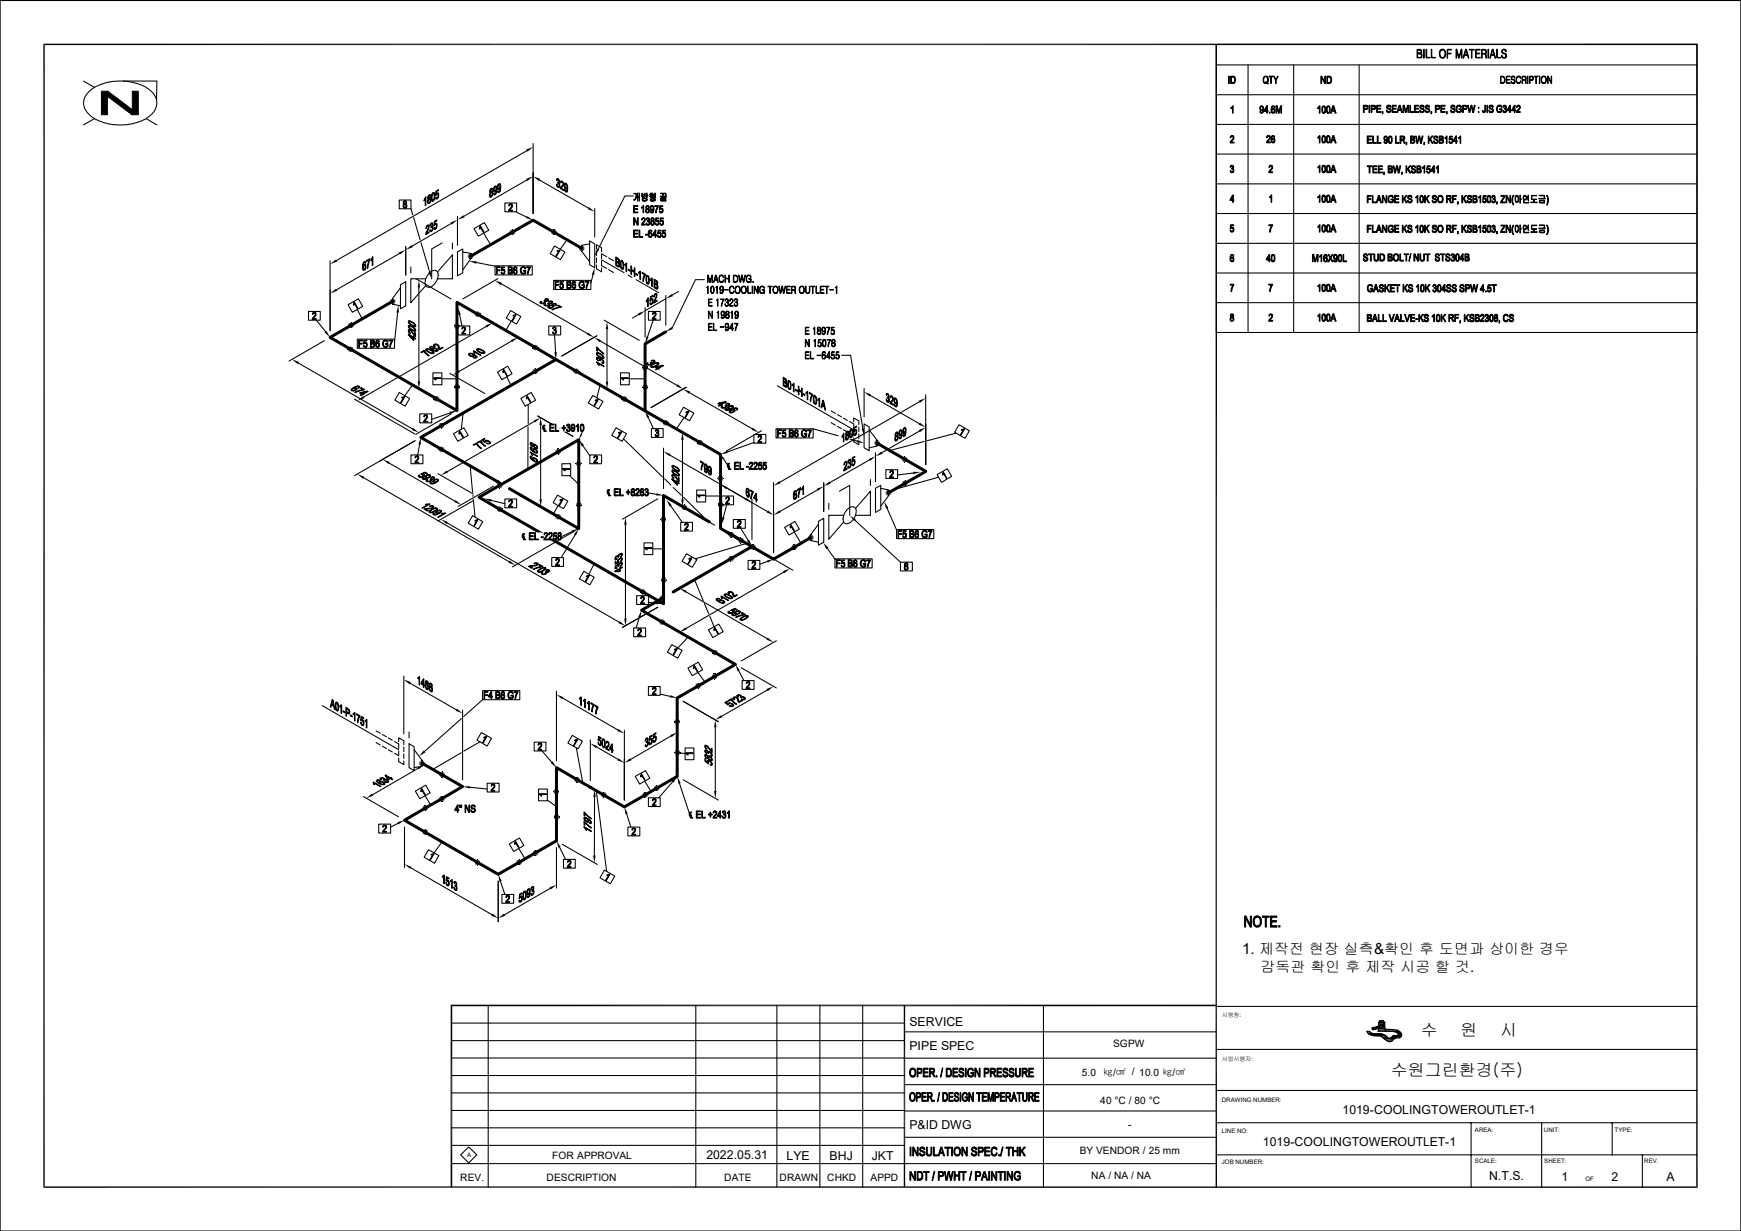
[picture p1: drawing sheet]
<svg xmlns="http://www.w3.org/2000/svg" width="420mm" height="297mm" viewBox="0 0 420 297" stroke-linecap="round" stroke-linejoin="round" font-family="sans-serif">
<defs><g id="words">
<g font-size="4.1">
<text x="342.7" y="250">수</text>
<text x="352.3" y="250">원</text>
<text x="361.9" y="250">시</text>
<text x="335.5" y="259.7">수원그린환경(주)</text>
</g>
<text font-size="3.7" x="299.6" y="230.2">1. 제작전 현장 실측&amp;확인 후 도면과 상이한 경우</text>
<text font-size="3.6" x="304.1" y="234.6">감독관 확인 후 제작 시공 할 것.</text>
<g font-size="3">
<text x="219.4" y="247.5">SERVICE</text>
<text x="219.4" y="253.3">PIPE SPEC</text>
<text x="323.9" y="268.8">1019-COOLINGTOWEROUTLET-1</text>
<text x="219.4" y="272.3">P&amp;ID DWG</text>
<text x="170.4" y="279.7">2022.05.31</text>
<text x="189.7" y="279.8">LYE</text>
<text x="200.1" y="279.8">BHJ</text>
<text x="210.3" y="279.8">JKT</text>
<text x="304.7" y="276.5">1019-COOLINGTOWEROUTLET-1</text>
<text x="359.2" y="284.8">N.T.S.</text>
<text x="376.7" y="285">1</text>
<text x="388.8" y="285">2</text>
<text x="402" y="285">A</text>
</g>
<g font-size="2.5">
<text x="268.5" y="252.6">SGPW</text>
<text x="261" y="259.6">5.0</text>
<text x="265.4" y="266.4">40 °C / 80 °C</text>
<text x="272.2" y="272.1">-</text>
<text x="133.2" y="279.5">FOR APPROVAL</text>
<text x="260.5" y="278.5">BY VENDOR / 25 mm</text>
<text x="111" y="284.9">REV.</text>
<text x="131.9" y="284.9">DESCRIPTION</text>
<text x="174.7" y="284.9">DATE</text>
<text x="188" y="284.9">DRAWN</text>
<text x="199.6" y="284.9">CHKD</text>
<text x="210" y="284.9">APPD</text>
<text x="263.2" y="284.5">NA / NA / NA</text>
</g>
<text font-size="2.4" x="266.1" y="259.7">㎏/㎠ / 10.0 ㎏/㎠</text>
<g font-size="1.5">
<text x="294.7" y="265.8">DRAWING NUMBER:</text>
<text x="294.7" y="273.3">LINE NO:</text>
<text x="355.8" y="273">AREA:</text>
<text x="372.5" y="273">UNIT:</text>
<text x="389.5" y="273">TYPE:</text>
<text x="112.7" y="279.2">A</text>
<text x="294.7" y="280.8">JOB NUMBER:</text>
<text x="355.8" y="280.5">SCALE:</text>
<text x="372.5" y="280.5">SHEET:</text>
<text x="396.6" y="280.7">REV.</text>
<text x="382.5" y="285">OF</text>
</g>
<g font-size="1.4">
<text x="294.7" y="245.5">시행청:</text>
<text x="294.7" y="255.9">사업시행자:</text>
</g>
</g></defs>
<g fill="#000" stroke="#000" stroke-width=".24">
<path d="M296.9 26h.4l-.4 .2z" fill-rule="evenodd"/>
<path d="M296.9 40l.4-.1 .3 .2-.1 .5h-.4a.28 .28 0 0 0 .3-.3 .28 .28 0 0 0-.2-.3z" fill-rule="evenodd"/>
<path d="M296.8 32.9l.3-.2 .5 .2h-.5l-.3 .3z" fill-rule="evenodd"/>
<path d="M297.3 25.5h.2v1.8h-.2v-1.3l-.2-.1z" fill-rule="evenodd"/>
<path d="M297.2 32.9h.4l.1 .3-.7 1.1h.7v.2h-1l.8-1.2-.1-.3z" fill-rule="evenodd"/>
<path d="M304 25.7h.4l-.3 .3v.4l.3 .1h-.4l-.1-.2z" fill-rule="evenodd"/>
<path d="M303.9 26.9l.7 .3-.4 .1z" fill-rule="evenodd"/>
<path d="M304 25.7l.1-.1a.69 .69 0 0 1 .7 .3 .69 .69 0 0 1 0 .8l-.2 .5-.3-.1 .3-.3 .1-.3h-.2l.1-.5-.2-.3z" fill-rule="evenodd"/>
<path d="M304 26.5h.7a.35 .35 0 0 1-.3 .2 .35 .35 0 0 1-.4-.2z" fill-rule="evenodd"/>
<path d="M305.6 25.5h.1l-.6 1.2h.8l-.2 .6h-.1v-.4h-.7z" fill-rule="evenodd"/>
<path d="M305.7 25.5v1.2h-.6h.5z" fill-rule="evenodd"/>
<path d="M305.7 32.8l.3-.1 .4 .2h-.5l-.2 .3h-.2z" fill-rule="evenodd"/>
<path d="M306.2 27.1h.2v.2h-.2z" fill-rule="evenodd"/>
<path d="M306 32.9h.4l.1 .4-.8 .9h.8v.3h-1l.6-1a.36 .36 0 0 0 .1-.3 .36 .36 0 0 0-.2-.3z" fill-rule="evenodd"/>
<path d="M306.2 40.1l.3-.2 .4 .1-.5 .1-.1 .3h-.2z" fill-rule="evenodd"/>
<path d="M306.8 32.9h.3l-.3 .2v.5h.2l-.2 .5 .3 .2h.3a.61 .61 0 0 1-.7-.1 .61 .61 0 0 1-.1-.8z" fill-rule="evenodd"/>
<path d="M306.7 25.8l.4-.1-.3 .3 .1 1 .5 .2a.58 .58 0 0 1-.7-.1 .58 .58 0 0 1-.1-.7z" fill-rule="evenodd"/>
<path d="M306.8 25.7l.2-.1a.38 .38 0 0 1 .6 .4z" fill-rule="evenodd"/>
<path d="M306.9 33.4l.3-.1 .2 .2-.6 .1z" fill-rule="evenodd"/>
<path d="M306.8 32.8l.5-.1 .2 .4z" fill-rule="evenodd"/>
<path d="M306.8 26.4a.4 .4 0 0 1 .7-.1z" fill-rule="evenodd"/>
<path d="M307.1 33.5l.4 .1-.1 .7h-.3l.3-.5z" fill-rule="evenodd"/>
<path d="M307.1 26.3l.5 .2-.1 .7-.4-.1 .3-.2v-.4z" fill-rule="evenodd"/>
<path d="M307.8 25.5h.3l-.1 1.8h-.2z" fill-rule="evenodd"/>
<path d="M308.1 25.5l.4 1.5-.1 .3-.4-1.5z" fill-rule="evenodd"/>
<path d="M309.2 25.5v1.8h-.2v-1.5z" fill-rule="evenodd"/>
<path d="M308.9 25.5h.3l-.6 1.8h-.2z" fill-rule="evenodd"/>
<path d="M317.9 26l.4-.1-.4 .3z" fill-rule="evenodd"/>
<path d="M317.9 33.1h.4l-.4 .3z" fill-rule="evenodd"/>
<path d="M318.3 25.5h.1v1.8h-.1v-1.4h-.3z" fill-rule="evenodd"/>
<path d="M318.3 32.7h.1v1.8h-.1v-1.4h-.3z" fill-rule="evenodd"/>
<path d="M318.3 39.9h.1v1.8h-.1v-1.4h-.3z" fill-rule="evenodd"/>
<path d="M319 25.7h.3l-.2 .3v.9l.2 .3h-.3l-.1-.3z" fill-rule="evenodd"/>
<path d="M319 32.9h.3l-.2 .3v.8l.2 .3h-.3l-.1-.2z" fill-rule="evenodd"/>
<path d="M319.1 25.6h.4l.3 .5-.1 .9-.3 .3-.4-.1 .5-.1 .1-1-.1-.3z" fill-rule="evenodd"/>
<path d="M319 32.9l.5-.2 .2 .4 .1 .9-.4 .5-.4-.2h.4l.2-.2v-1l-.2-.2z" fill-rule="evenodd"/>
<path d="M319 40l.5-.1 .3 .5-.1 .9-.3 .4-.4-.2 .6-.2v-.8l-.2-.4z" fill-rule="evenodd"/>
<path d="M320.1 25.7h.3l-.2 .3v.9l.2 .3h-.3l-.1-.3z" fill-rule="evenodd"/>
<path d="M320.1 32.9h.3l-.2 .3v.8l.2 .3h-.3l-.1-.2z" fill-rule="evenodd"/>
<path d="M320.2 25.6h.4l.3 .5-.1 .9-.3 .3-.4-.1 .5-.1 .1-1-.1-.3z" fill-rule="evenodd"/>
<path d="M320.1 32.9l.5-.2 .3 .5-.1 1-.3 .3-.4-.2h.4l.2-.2v-1l-.2-.2z" fill-rule="evenodd"/>
<path d="M320.1 40l.4-.1 .3 .1v1.2a.4 .4 0 0 1-.2 .5 .4 .4 0 0 1-.5-.2h.4l.2-.4v-.8z" fill-rule="evenodd"/>
<path d="M321.5 25.5h.2l-.3 1.1 .5 .2h-.5l-.2 .5h-.2z" fill-rule="evenodd"/>
<path d="M321.7 25.5l.6 1.8h-.2l-.2-.5-.5-.2h.5l-.3-.9z" fill-rule="evenodd"/>
<path d="M321.5 32.7h.2l-.3 1 .5 .3h-.5l-.2 .5h-.2z" fill-rule="evenodd"/>
<path d="M321.7 32.7l.6 1.8h-.2l-.2-.5-.5-.3h.5l-.3-.8z" fill-rule="evenodd"/>
<path d="M321.5 39.9h.2l-.3 1 .5 .2h-.5l-.2 .6h-.2z" fill-rule="evenodd"/>
<path d="M321.7 39.9l.6 1.8h-.2l-.2-.6-.5-.2h.5l-.3-.8z" fill-rule="evenodd"/>
<path d="M328.9 25.4l1 .1-.8 .1v.6h.8l-.2 .2h-.6v.7h-.2z" fill-rule="evenodd"/>
<path d="M329.4 25.6h.5l.1 .1-.1 .5h-.8h.4a.3 .3 0 0 0 .3-.3 .3 .3 0 0 0-.4-.3z" fill-rule="evenodd"/>
<path d="M330.2 25.4h.3v1.7h-.3z" fill-rule="evenodd"/>
<path d="M330.8 25.4l1 .1-.8 .1v.6h.8l-.2 .2h-.6v.7h-.2z" fill-rule="evenodd"/>
<path d="M331.3 25.6h.5l.1 .1-.1 .5h-.8h.3a.3 .3 0 0 0 .4-.3 .3 .3 0 0 0-.4-.3z" fill-rule="evenodd"/>
<path d="M332.1 25.4h1v.2h-.8v.5h.8v.2h-.8v.6h.9v.2h-1.1z" fill-rule="evenodd"/>
<path d="M333.4 26.9h.2l-.1 .6z" fill-rule="evenodd"/>
<path d="M334.4 26.6l.6 .4h-.4z" fill-rule="evenodd"/>
<path d="M334.6 25.5l.6-.1 .2 .2h-.5a.32 .32 0 0 0-.2 .4 .32 .32 0 0 0 .5 .2l.2 .1 .2 .5-.4 .4-.6-.2h.4a.36 .36 0 0 0 .4-.5 .36 .36 0 0 0-.5-.2l-.4-.3z" fill-rule="evenodd"/>
<path d="M335 25.6h.4l.1 .3z" fill-rule="evenodd"/>
<path d="M335.8 25.4h1v.2h-.8v.5h.8v.2h-.8v.6h.9v.2h-1.1z" fill-rule="evenodd"/>
<path d="M337.5 25.4h.2l-.3 1 .5 .2h-.5l-.2 .5h-.2z" fill-rule="evenodd"/>
<path d="M337.7 25.4l.6 1.7h-.2l-.2-.5-.5-.2h.5l-.3-.8z" fill-rule="evenodd"/>
<path d="M338.5 25.4h.3l-.2 1.7h-.1z" fill-rule="evenodd"/>
<path d="M338.8 25.4l.3 1.4-.1 .3-.4-1.4z" fill-rule="evenodd"/>
<path d="M339.8 25.4v1.7h-.2v-1.4z" fill-rule="evenodd"/>
<path d="M339.6 25.4h.2l-.6 1.7h-.2z" fill-rule="evenodd"/>
<path d="M340.1 25.4h.2v1.5h.7v.2h-.9z" fill-rule="evenodd"/>
<path d="M341.2 25.4h1v.2h-.8v.5h.8v.2h-.8v.6h.9v.2h-1.1z" fill-rule="evenodd"/>
<path d="M342.5 26.6l.6 .4h-.5z" fill-rule="evenodd"/>
<path d="M342.6 25.5l.6-.1 .3 .2h-.5a.29 .29 0 0 0-.3 .3 .29 .29 0 0 0 .4 .2l.4 .2v.6l-.3 .3-.6-.2h.5a.36 .36 0 0 0 .3-.5 .36 .36 0 0 0-.5-.2l-.4-.3z" fill-rule="evenodd"/>
<path d="M343 25.6h.5v.3h-.1z" fill-rule="evenodd"/>
<path d="M343.8 26.6l.6 .4h-.5z" fill-rule="evenodd"/>
<path d="M344 25.5l.5-.1 .3 .2h-.5a.3 .3 0 0 0-.3 .3 .3 .3 0 0 0 .5 .2l.3 .2 .1 .5-.3 .4-.7-.2h.5a.36 .36 0 0 0 .3-.5 .36 .36 0 0 0-.5-.2l-.4-.3z" fill-rule="evenodd"/>
<path d="M344.3 25.6h.5v.3h-.1z" fill-rule="evenodd"/>
<path d="M345.2 26.9h.2l-.2 .6z" fill-rule="evenodd"/>
<path d="M346.2 25.4h.8l.3 .2h-.8v.6h.7l-.2 .2h-.5v.7h-.3z" fill-rule="evenodd"/>
<path d="M346.8 25.6h.5v.2l-.1 .4h-.7h.3a.3 .3 0 0 0 .3-.3 .3 .3 0 0 0-.3-.3z" fill-rule="evenodd"/>
<path d="M347.6 25.4h1v.2h-.8v.5h.7v.2h-.7v.6h.8v.2h-1z" fill-rule="evenodd"/>
<path d="M348.9 26.9h.2l-.1 .6z" fill-rule="evenodd"/>
<path d="M349.9 26.6l.6 .4h-.4z" fill-rule="evenodd"/>
<path d="M350.1 25.5l.5-.1 .3 .1-.4 .1a.32 .32 0 0 0-.3 .4 .32 .32 0 0 0 .4 .2l.4 .2v.4l-.3 .4-.6-.2h.4a.36 .36 0 0 0 .3-.5 .36 .36 0 0 0-.4-.2l-.4-.2z" fill-rule="evenodd"/>
<path d="M350.5 25.6h.4l.1 .3h-.2z" fill-rule="evenodd"/>
<path d="M351.6 25.4h.5l.3 .2h-.6l-.3 .3v.9l.5 .2h-.5l-.2-.4v-.8z" fill-rule="evenodd"/>
<path d="M352 25.6h.4l.2 .3-.2 .1-.2-.4z" fill-rule="evenodd"/>
<path d="M352 26.2h.6v.7l-.5 .3-.6-.2 .9-.2v-.3h-.4z" fill-rule="evenodd"/>
<path d="M352.8 25.4h.8l.3 .2h-.9v.6h.8l-.1 .2h-.7v.7h-.2z" fill-rule="evenodd"/>
<path d="M353.4 25.6l.5 .1-.1 .5h-.8h.4a.3 .3 0 0 0 .3-.3 .3 .3 0 0 0-.3-.3z" fill-rule="evenodd"/>
<path d="M354 25.4h.2l.3 1.1-.1 .6z" fill-rule="evenodd"/>
<path d="M354.8 25.4h.2l-.4 1.7h-.2z" fill-rule="evenodd"/>
<path d="M355 25.4l.4 1.5-.1 .2-.4-1.5z" fill-rule="evenodd"/>
<path d="M355.6 25.4h.3l-.4 1.7h-.2z" fill-rule="evenodd"/>
<path d="M356.6 26.9h.2v.2h-.2z" fill-rule="evenodd"/>
<path d="M356.6 25.9h.2v.2h-.2z" fill-rule="evenodd"/>
<path d="M357.6 26.7l.2-.1v.4h.5l-.2 .1a.37 .37 0 0 1-.4 0 .37 .37 0 0 1-.1-.4z" fill-rule="evenodd"/>
<path d="M358.2 25.4h.2v1.4l-.1 .2h-.3l.2-.4z" fill-rule="evenodd"/>
<path d="M358.7 25.4h.2v1.7h-.2z" fill-rule="evenodd"/>
<path d="M359.2 26.6l.5 .4h-.4z" fill-rule="evenodd"/>
<path d="M359.3 25.5l.6-.1 .2 .2h-.4a.3 .3 0 0 0-.3 .3 .3 .3 0 0 0 .4 .2l.4 .2 .1 .5-.4 .4-.6-.2h.4a.36 .36 0 0 0 .3-.5 .36 .36 0 0 0-.5-.2l-.3-.3z" fill-rule="evenodd"/>
<path d="M359.7 25.6h.4l.1 .3h-.2z" fill-rule="evenodd"/>
<path d="M361.4 25.4h.5l.3 .1-.7 .1-.3 .4 .1 .8 .4 .2h-.4l-.2-.3-.1-.6z" fill-rule="evenodd"/>
<path d="M361.7 25.6h.5l.1 .3-.1 .1-.2-.4z" fill-rule="evenodd"/>
<path d="M361.7 26.2h.6v.7l-.7 .3-.3-.2 .9-.2v-.3h-.5z" fill-rule="evenodd"/>
<path d="M362.6 25.6h.4l-.3 .3-.2-.1z" fill-rule="evenodd"/>
<path d="M362.5 26.7l.5 .3h-.3z" fill-rule="evenodd"/>
<path d="M362.9 26.1l.4 .2h-.4z" fill-rule="evenodd"/>
<path d="M362.8 25.4l.5 .1v.7l-.4-.1 .3-.1v-.3z" fill-rule="evenodd"/>
<path d="M363 26.3h.4l.1 .4-.3 .4-.3 .1-.2-.2 .6-.2-.1-.4z" fill-rule="evenodd"/>
<path d="M364.2 25.4h.2l-.6 1.1h.8v.2h-.2v.4h-.2v-.4h-.6z" fill-rule="evenodd"/>
<path d="M364.4 25.4v1.1h-.6h.4z" fill-rule="evenodd"/>
<path d="M365.3 25.4h.2l-.7 1.1h.9v.2h-.2v.4h-.2v-.4h-.6z" fill-rule="evenodd"/>
<path d="M365.5 25.4v1.1h-.7h.5z" fill-rule="evenodd"/>
<path d="M365.9 25.6l.4-.2 .3 .2h-.4l-.4 .3z" fill-rule="evenodd"/>
<path d="M366.3 25.6l.4 .1v.4l-.6 .8h.6v.2h-.9l.8-1.1-.1-.4z" fill-rule="evenodd"/>
<path d="M296.8 40h.4l-.4 .3z" fill-rule="evenodd"/>
<path d="M296.8 41.2l.1-.1 .3 .4h-.4z" fill-rule="evenodd"/>
<path d="M296.7 55.5h.2l.2 .3 .4 .1-.4 .1z" fill-rule="evenodd"/>
<path d="M297.1 40.6l.5 .2h-.5z" fill-rule="evenodd"/>
<path d="M297 54.9h.5z" fill-rule="evenodd"/>
<path d="M297.3 47.1h.2l-.6 1.1h.8l-.2 .6h-.2v-.4h-.6z" fill-rule="evenodd"/>
<path d="M297.5 47.1v1.1h-.6h.4v-.8z" fill-rule="evenodd"/>
<path d="M297.2 40.8h.4v.5l-.2 .3-.4 .1-.2-.2h.5l.2-.2-.1-.4z" fill-rule="evenodd"/>
<path d="M297.2 55l.4-.1v.2l-.1 .7h-.3l.3-.2-.1-.5z" fill-rule="evenodd"/>
<path d="M296.9 54.2h.7v.2h-.5l-.1 .5h.6l-.8 .3z" fill-rule="evenodd"/>
<path d="M306.3 47.5h.3l-.3 .2z" fill-rule="evenodd"/>
<path d="M306.7 47h.1v1.8h-.2v-1.3l-.2-.1z" fill-rule="evenodd"/>
<path d="M306.5 40h.4l.1 .5-.7 .9h.7v.3h-.9v-.3l.6-.7a.36 .36 0 0 0 .1-.4 .36 .36 0 0 0-.3-.3z" fill-rule="evenodd"/>
<path d="M306.1 54.2h.9l-.5 1.8h-.2v-.3l.4-1.3h-.6z" fill-rule="evenodd"/>
<path d="M317.9 40.3h.4l-.3 .2z" fill-rule="evenodd"/>
<path d="M317.9 47.5h.4l-.4 .2z" fill-rule="evenodd"/>
<path d="M317.9 54.7l.4-.1-.4 .3z" fill-rule="evenodd"/>
<path d="M318.3 47h.1v1.8h-.1v-1.3l-.3-.1z" fill-rule="evenodd"/>
<path d="M318.3 54.2h.1v1.8h-.1v-1.4h-.3z" fill-rule="evenodd"/>
<path d="M319 40.1l.3-.1-.2 .3v.9l.2 .3h-.3l-.1-.6z" fill-rule="evenodd"/>
<path d="M319 47.2h.3l-.2 .3v.9l.2 .3h-.3l-.1-.3z" fill-rule="evenodd"/>
<path d="M319 54.4h.3l-.2 .3v.9l.2 .2-.3 .1-.1-.6z" fill-rule="evenodd"/>
<path d="M319 47.2l.4-.2 .3 .4v1.1l-.3 .4-.4-.2h.4l.2-.2v-1.1z" fill-rule="evenodd"/>
<path d="M319 54.4l.1-.1a.71 .71 0 0 1 .7 .3 .71 .71 0 0 1 0 .8l-.2 .6-.6-.1 .4-.1 .2-.3-.1-1z" fill-rule="evenodd"/>
<path d="M320.1 40.1l.3-.1-.2 .3v.9l.2 .3h-.3l-.1-.5z" fill-rule="evenodd"/>
<path d="M320.1 47.2h.3l-.2 .3v.9l.2 .3h-.3l-.1-.3z" fill-rule="evenodd"/>
<path d="M320.1 54.4h.3l-.2 .3v.9l.2 .2-.3 .1-.1-.6z" fill-rule="evenodd"/>
<path d="M320.1 47.2l.5-.1 .3 .5-.1 .9-.3 .4-.4-.2h.4l.2-.2v-1.1z" fill-rule="evenodd"/>
<path d="M320.1 54.4l.1-.1a.68 .68 0 0 1 .7 .3 .68 .68 0 0 1 0 .7l-.2 .7-.6-.1 .4-.1 .2-.3-.1-1z" fill-rule="evenodd"/>
<path d="M321.5 47.1h.2l-.3 1 .5 .2h-.5l-.2 .5h-.2z" fill-rule="evenodd"/>
<path d="M321.7 47.1l.6 1.7h-.2l-.2-.5-.5-.2h.5l-.3-.9z" fill-rule="evenodd"/>
<path d="M321.5 54.2h.2l-.3 1.1 .5 .2h-.5l-.2 .5h-.2z" fill-rule="evenodd"/>
<path d="M321.7 54.2l.6 1.8h-.2l-.2-.5-.5-.2h.5l-.3-.9z" fill-rule="evenodd"/>
<path d="M296.8 61.6h.4l-.3 .2 .2 .4-.2 .5 .2 .3h.5l-.2 .2h-.3l-.3-.3z" fill-rule="evenodd"/>
<path d="M296.9 75.9l.4-.2 .2 .2h-.3a.28 .28 0 0 0-.2 .3 .28 .28 0 0 0 .2 .3h.3h-.1l.2 .1-.6 .2a.37 .37 0 0 0 .2 .5l-.3 .1-.1-.2v-.4l.2-.3-.2-.2z" fill-rule="evenodd"/>
<path d="M296.9 61.5l.3-.1a.28 .28 0 0 1 .3 .1 .28 .28 0 0 1 0 .3l-.2-.2z" fill-rule="evenodd"/>
<path d="M297 62.1l.1-.1 .5 .1z" fill-rule="evenodd"/>
<path d="M297.2 75.9l.4 .1v.4l-.4 .1a.28 .28 0 0 0 .2-.3 .28 .28 0 0 0-.2-.3z" fill-rule="evenodd"/>
<path d="M297.2 62.2l.4-.1v.2v.7h-.4l.3-.2v-.4z" fill-rule="evenodd"/>
<path d="M297.2 76.6h.4v.2v.4l-.3 .3-.4-.1 .6-.3-.1-.3z" fill-rule="evenodd"/>
<path d="M296.8 68.6h.8l-.5 1.7h-.2l.1-.6 .4-.9h-.6z" fill-rule="evenodd"/>
<path d="M306.2 61.4h.1l-.7 1.1h.9l-.2 .7h-.2v-.5h-.6z" fill-rule="evenodd"/>
<path d="M306.3 61.4v1.1h-.7h.5z" fill-rule="evenodd"/>
<path d="M306.2 75.9l.3-.2 .4 .2h-.5l-.1 .4-.2-.1z" fill-rule="evenodd"/>
<path d="M306.8 61.6h.3l-.3 .3v.8l.3 .3h-.3l-.1-.3z" fill-rule="evenodd"/>
<path d="M306.5 75.9h.4l.1 .4-.7 1h.7v.2h-.9v-.3l.6-.7a.33 .33 0 0 0 .1-.4 .33 .33 0 0 0-.3-.2z" fill-rule="evenodd"/>
<path d="M306.1 68.6h.9l-.5 1.7h-.2v-.3l.4-1.2h-.6z" fill-rule="evenodd"/>
<path d="M306.8 61.5h.1a.71 .71 0 0 1 .7 .3 .71 .71 0 0 1 0 .8l-.2 .4a.36 .36 0 0 1-.6 0h.4l.2-.3-.1-1z" fill-rule="evenodd"/>
<path d="M316.6 61.4h.3l-.1 1.8h-.2z" fill-rule="evenodd"/>
<path d="M316.9 61.4l.4 1.5-.1 .3-.4-1.5z" fill-rule="evenodd"/>
<path d="M317.7 61.4h.3l-.6 1.8h-.2z" fill-rule="evenodd"/>
<path d="M318 61.4v1.8h-.2v-1.5z" fill-rule="evenodd"/>
<path d="M317.9 69h.4l-.4 .2z" fill-rule="evenodd"/>
<path d="M317.9 76.2l.4-.1-.4 .3z" fill-rule="evenodd"/>
<path d="M318.3 61.8h.4l-.4 .3z" fill-rule="evenodd"/>
<path d="M318.3 68.6h.1v1.7h-.1v-1.3l-.3-.1z" fill-rule="evenodd"/>
<path d="M318.3 75.7h.1v1.8h-.1v-1.4h-.3z" fill-rule="evenodd"/>
<path d="M318.7 61.4h.2v1.8h-.2v-1.4h-.3z" fill-rule="evenodd"/>
<path d="M319 68.7h.3l-.2 .3v.9l.2 .3h-.3l-.1-.3z" fill-rule="evenodd"/>
<path d="M319 75.9h.3l-.2 .3v.9l.2 .2-.3 .1-.1-.6z" fill-rule="evenodd"/>
<path d="M319 68.7l.5-.1 .2 .3 .1 .9-.4 .6-.4-.2h.4l.2-.2v-1l-.2-.3z" fill-rule="evenodd"/>
<path d="M319 75.9l.5-.1 .3 .4-.1 1-.3 .4-.4-.2 .6-.2v-.9l-.2-.4z" fill-rule="evenodd"/>
<path d="M319.4 61.6h.4l-.3 .1-.1 .6h.2l-.1 .6 .6 .1-.2 .2h-.3l-.3-.4z" fill-rule="evenodd"/>
<path d="M319.5 62.2l.2-.2 .4 .1z" fill-rule="evenodd"/>
<path d="M319.5 61.5l.2-.1a.35 .35 0 0 1 .3 .1 .35 .35 0 0 1 .2 .3z" fill-rule="evenodd"/>
<path d="M319.7 62.2l.5 .1v.6l-.4 .1 .2-.2a.37 .37 0 0 0-.3-.6z" fill-rule="evenodd"/>
<path d="M320.1 68.8l.3-.1-.2 .3v.9l.2 .3h-.3l-.1-.3z" fill-rule="evenodd"/>
<path d="M320.1 75.9h.3l-.2 .3v.9l.2 .2-.3 .1-.1-.6z" fill-rule="evenodd"/>
<path d="M320.1 68.7l.5-.1 .3 .5-.1 .9-.3 .4-.4-.2h.4l.2-.2v-1l-.2-.3z" fill-rule="evenodd"/>
<path d="M320.1 75.9l.4-.2 .3 .3v1.3a.36 .36 0 0 1-.7 .1l.4-.1 .2-.3v-.9z" fill-rule="evenodd"/>
<path d="M320.4 61.4h.2l1 1.8h-.2z" fill-rule="evenodd"/>
<path d="M320.8 62.2l.1 .3-.4 .7h-.2z" fill-rule="evenodd"/>
<path d="M321.4 61.4h.2l-.5 .8-.1-.2z" fill-rule="evenodd"/>
<path d="M321.5 68.6h.2l-.3 1 .5 .2h-.5l-.2 .5h-.2z" fill-rule="evenodd"/>
<path d="M321.7 68.6l.6 1.7h-.2l-.2-.5-.5-.2h.5l-.3-.9z" fill-rule="evenodd"/>
<path d="M321.5 75.7h.2l-.3 1.1 .5 .2h-.5l-.2 .5h-.2z" fill-rule="evenodd"/>
<path d="M321.7 75.7l.6 1.8h-.2l-.2-.5-.5-.2h.5l-.3-.9z" fill-rule="evenodd"/>
<path d="M321.8 61.6h.4l-.3 .2v.4l.3 .2-.5-.1z" fill-rule="evenodd"/>
<path d="M321.7 62.7l.3 .3h.5a.4 .4 0 0 1-.5 .2 .4 .4 0 0 1-.3-.5z" fill-rule="evenodd"/>
<path d="M321.9 61.5l.3-.1 .4 .3v1l-.1 .3h-.4l.4-.3-.1-1z" fill-rule="evenodd"/>
<path d="M321.8 62.4l.7-.1a.34 .34 0 0 1-.3 .3 .34 .34 0 0 1-.4-.2z" fill-rule="evenodd"/>
<path d="M322.9 61.6h.4l-.3 .2v.4v.7l.3 .1h-.3l-.2-.2z" fill-rule="evenodd"/>
<path d="M323 61.5l.5-.1 .2 .5-.1 1-.3 .3-.3-.2 .5-.1v-1.1z" fill-rule="evenodd"/>
<path d="M324 61.4h.1v1.5h.8v.3h-.9z" fill-rule="evenodd"/>
<path d="M328.8 62.4h.2l.4 .4h-.4z" fill-rule="evenodd"/>
<path d="M329.1 61.3l.5-.1 .2 .2h-.4a.29 .29 0 0 0-.3 .4 .29 .29 0 0 0 .4 .2l.4 .1 .1 .5-.4 .4-.6-.2h.4a.33 .33 0 0 0 .4-.4 .33 .33 0 0 0-.5-.2l-.4-.3z" fill-rule="evenodd"/>
<path d="M329.4 61.4h.4l.1 .3z" fill-rule="evenodd"/>
<path d="M330.1 61.3h1.2v.1h-.5v1.6h-.2v-1.6h-.5z" fill-rule="evenodd"/>
<path d="M331.4 61.3h.2l.1 1.4 .3 .1h-.4l-.1-.1z" fill-rule="evenodd"/>
<path d="M332.4 61.3h.2l-.1 1.4-.2 .3h-.4l-.3-.2 .7-.1z" fill-rule="evenodd"/>
<path d="M332.9 61.3h.7l.2 .1h-.8v1.4h.8l-.1 .1-.8 .1z" fill-rule="evenodd"/>
<path d="M333.3 61.4h.5l.2 .3-.2 1.1h-.8l.7-.1 .1-.3v-.8z" fill-rule="evenodd"/>
<path d="M334.8 61.3h.8l.2 .1h-.8v.6l.8 .1-.8 .1v.6h.8l-.2 .2h-.8z" fill-rule="evenodd"/>
<path d="M335.4 62.2h.4l.1 .2-.1 .4h-.8h.4a.3 .3 0 0 0 .3-.3 .3 .3 0 0 0-.3-.3z" fill-rule="evenodd"/>
<path d="M335.3 61.4l.5 .2-.1 .4h-.7h.3a.26 .26 0 0 0 .4-.3 .26 .26 0 0 0-.4-.2z" fill-rule="evenodd"/>
<path d="M336.3 61.4h.5l-.4 .2-.1 .8 .2 .4h.7l-.3 .2-.5-.1-.2-.3-.1-.6z" fill-rule="evenodd"/>
<path d="M336.4 61.3l.5-.1 .4 .2 .1 .4-.1 1h-.5l.4-.3v-.9z" fill-rule="evenodd"/>
<path d="M337.7 61.3h.2v1.5h.7v.2h-.9z" fill-rule="evenodd"/>
<path d="M338.7 61.3h1.1v.1h-.5v1.6h-.1v-1.6h-.5z" fill-rule="evenodd"/>
<path d="M340.3 61.2h.1l-.4 1.8h-.1z" fill-rule="evenodd"/>
<path d="M341.1 61.3h.2v1.7h-.2z" fill-rule="evenodd"/>
<path d="M341.3 61.3l.7 1.3v.4l-.7-1.4z" fill-rule="evenodd"/>
<path d="M342 61.3h.2v1.7h-.2z" fill-rule="evenodd"/>
<path d="M342.5 61.3h.2v1.3l.4 .2-.5-.1z" fill-rule="evenodd"/>
<path d="M343.5 61.3h.1v1.4l-.2 .3h-.5l-.3-.2h.7l.2-.3z" fill-rule="evenodd"/>
<path d="M343.8 61.3h1.2v.1h-.5v1.6h-.2v-1.6h-.5z" fill-rule="evenodd"/>
<path d="M346.2 62.4h.2l.1 .3 .3 .1h-.5z" fill-rule="evenodd"/>
<path d="M346.4 61.3l.5-.1 .3 .2h-.4a.3 .3 0 0 0-.4 .4 .3 .3 0 0 0 .5 .2l.3 .2 .1 .5-.4 .3-.6-.1 .5-.1a.36 .36 0 0 0 .3-.4 .36 .36 0 0 0-.5-.3l-.4-.3z" fill-rule="evenodd"/>
<path d="M346.8 61.4h.4l.1 .3-.2 .1z" fill-rule="evenodd"/>
<path d="M347.5 61.3h1.1v.1h-.5v1.6h-.2v-1.6h-.4z" fill-rule="evenodd"/>
<path d="M348.7 62.4h.2l.1 .3 .3 .1h-.5z" fill-rule="evenodd"/>
<path d="M348.9 61.4l.5-.2 .3 .2h-.4a.29 .29 0 0 0-.3 .4 .29 .29 0 0 0 .4 .2l.3 .1 .1 .6-.3 .3-.7-.2h.5a.36 .36 0 0 0 .3-.4 .36 .36 0 0 0-.5-.3l-.3-.2z" fill-rule="evenodd"/>
<path d="M349.3 61.4h.4l.1 .3-.2 .1z" fill-rule="evenodd"/>
<path d="M350 62.5l.5 .4h-.4z" fill-rule="evenodd"/>
<path d="M350.1 61.5l.4-.1-.3 .3h-.1z" fill-rule="evenodd"/>
<path d="M350.4 62l.4 .1-.4 .1z" fill-rule="evenodd"/>
<path d="M350.2 61.3h.5l.2 .3-.1 .4h-.4l.3-.2-.1-.3z" fill-rule="evenodd"/>
<path d="M350.5 62.1h.4v.2l-.1 .6-.4 .1-.3-.1h.4a.37 .37 0 0 0 .3-.4 .37 .37 0 0 0-.3-.4z" fill-rule="evenodd"/>
<path d="M351.2 61.4h.4l-.3 .3v.9l.3 .3h-.3l-.1-.3z" fill-rule="evenodd"/>
<path d="M351.3 61.4l.4-.1 .3 .3v1.1l-.3 .3-.4-.1h.3l.2-.2v-1.1z" fill-rule="evenodd"/>
<path d="M352.9 61.3v1.1h-.6h.5z" fill-rule="evenodd"/>
<path d="M352.8 61.3h.1l-.6 1.1h.8v.2h-.2v.4h-.1v-.4h-.6z" fill-rule="evenodd"/>
<path d="M353.4 61.3h.7l.2 .1h-.7v.6h.6l.2 .2h-.8v.6h.8l-.2 .2h-.8z" fill-rule="evenodd"/>
<path d="M353.9 61.4l.5 .2-.2 .4h-.6h.3a.26 .26 0 0 0 .3-.3 .26 .26 0 0 0-.3-.2z" fill-rule="evenodd"/>
<path d="M353.9 62.2h.5l.1 .2-.1 .4h-.8h.3a.3 .3 0 0 0 .3-.3 .3 .3 0 0 0-.3-.3z" fill-rule="evenodd"/>
</g>
<g fill="none" stroke="#000" stroke-width=".25">
<path d="M293.4 10.7h116v69.5h-116zM293.4 15.7h116M293.4 22.9h116zM293.4 30h116zM293.4 37.2h116M301.1 22.9v57.3M312.1 22.9v57.3M327.9 22.9v57.3M99.1 50.4l.5 1.4M99.8 52.5l1.5 5.4M101.6 58.5l2 7.1M106.6 58.6l-2.5 1.5v7.2"/>
<path d="M116.7 56.3l1.7 2.8M124.4 51.1l2.6 1.3M136.8 57.9l-1.7 2.3M142.2 58.1l1.3 .7v5.8l-1.3-.7zM142.2 58.8l-1.9 .4v1.4l1.9 2.6M152.9 47.3h-2.2l-6.4 12.9M293.4 44.4h116zM293.4 58.7h116zM293.4 51.5h116M76.3 77.3l2.2 2.7M86.2 74.7l1.2 2.3M95.9 75.4l-.7 7.1"/>
<path d="M96.6 68.7l1.3-.7v5.8l-1.3 .7zM96.6 69.4l-1.9 2.6v1.4l1.9 .4M102.7 67.3h-3.6v5.7l3.6-4.1M103.7 65.7a1.09 1.09 0 0 1 1.1-.5 1.09 1.09 0 0 1 .9 .8 3.2 3.2 0 0 1-2.2 3.3 1.23 1.23 0 0 1-.9-1.8zM105.5 65.6l3.6-4.1v5.8h-3.6M105.7 66.3h.1M110.4 60.8l1.2-.7v5.7l-1.2 .7zM110.9 75.9l.6 2.8M111.6 60.8l1.9 .3v1.5l-1.9 2.5M114.9 63.3l4.5 .9M123.4 77.5l-1.4 2.2M154.1 75.9l-1.5 .9"/>
<path d="M155.6 74.2v7.1M157.6 77.3l-1.4 4M160.6 71.3v7.1M163.7 70.3l-1.6 .9M169.9 67.5h-2.1l-5.7 11.7M293.4 73h116zM293.4 65.9h116M99.5 92.9l-1.8 2.6M106.6 91.4h3.6M108.5 99.7l-4.4 1.5M111.7 99.7l-.4 3.8M122.3 90.9l1 2.1"/>
<path d="M127.4 97.6v4.6M133.8 80.8l.2 4.2M144.8 92.9l-.8 3.1M151.8 91.4h3.8M203 85.7h2.2l3 17.7M101.2 107.3l-.4 2.5M113.4 112.4l.6 6.4M114.1 119.5v.3M127.4 102.9l-.1 10.3M137.4 114.8l2.2 2M140.6 107.6l1.7 2.3M140.8 103.4l-.6 1.5"/>
<path d="M150.4 105.9l9.4 9.2M156.4 100.8l1.2 2.6M156.4 119l1.9 .3M160.3 115.5l1.6 1.6M162.4 117.6l2 1.9M164.9 120l5.8 5.7M165 100.8l-1.8 2.7M170.2 119.7h3.6M174.6 110.8l.9 1.4M181.9 106.8l-6.4 2.3M196.2 103.5l10.6 2.9M202.5 118.5l2.5-1.4v7.2"/>
<path d="M208.4 102.3l1.3 .7v5.8l-1.3-.8zM209.7 103.7l1.9 2.5v1.5l-1.9 .3M211.2 117.8l1.3-.7v5.8l-1.3 .7zM212.5 117.8l1.8 .4v1.4l-1.8 2.5M220.3 114.1l-3.8 .5M223 106.5l-8.4 2.2M226.4 115.1l-10.7 3M230.6 104.5l-7 1.8M114.2 120.5l.4 4.3M118.5 120.7l3.3 .8M134.7 122l-1.2 2M136.6 132.5l-1.2 2"/>
<path d="M138 128.3l-2.8 1.3M138.7 129.1l-1.8 2.9M143.3 136l-1.2 2.5M157.5 132.4h2.6M161.8 122l2.8 4M167.6 139.9l2.1 5.1M175.3 121.8l-.8 3M178.7 127.5l1.8 2.8M180.1 131.1l-12.4 3.7M185.1 135.5l-1.8 .6M191.6 128.4l1.7 2.7M197.4 125.8l1.3-.7v5.7l-1.3 .7z"/>
<path d="M197.4 126.5l-1.8 2.5v1.4l1.8 .4M199.6 132.3l1.8 2.6M203.4 125.2h.1M203.5 124.3h-3.6v5.8l3.6-4.2M204.3 123.1a1.29 1.29 0 0 1 2.2-.3 3 3 0 0 1-2.4 3.6 1.53 1.53 0 0 1-.5-2.3zM206.2 125.5l11 10.1M206.4 122.7l3.6-4.2v5.8h-3.6M214 122.6l2.3 5.2M154.3 148.9l-.8 2.6M156.5 145.3l1.8 .2M166 153.7l-2.5 2.6M169.9 145.6l1.1 2.5"/>
<path d="M171.2 148.7l1.1 2.5M96.2 178.9v-.9l1.2 .7v1M96.2 179.5v1.1M98.7 179.5l1.2 .7v5.7l-1.2-.7zM111.3 173.4l-8.9 7.9M115.8 179l-3.9 2.2M116.4 168.8l-4.6 4.1M159.3 167.5l2.4 .5M168.4 162.3l1.7 2.2M178.2 161.9l1.3 2.3M96 198.7l-1.8 .9M96.2 182.9v.9l1.2 .7v-.9"/>
<path d="M96.2 181.2v1.1M97.4 180.2v1.2M97.4 181.9v1.1M99.9 180.9l1.9 2.5v1.5l-1.9 .3M102.5 192l1.4 2.2M111.3 181.6l-6.9 4M113.4 189.9l4.1 .5M130.8 181.2l2.3 2.7M132 193l2.2 1.6M139 180.4l1.6 8.5M143.8 190.8l2.5 19.5M151.2 196.4l1 3.2"/>
<path d="M155.5 188.5l1.6 2.5M162.2 188.7l-3.3 3.8M163.4 181.6l1.9 .2M163.9 189l2.4 7.3M106.6 203.1l-1.9 2.7M120.7 212.6l1.1 3.2M125.1 204.7l1.6 2.5M135 204.5l1.4 2.8"/>
</g>
<g fill="none" stroke="#000" stroke-width=".24">
<path d="M97.9 67.9v.1M97.9 73.7v.1M99.1 73h.1M99.2 67.1v.1M109.1 61.5h.1M109.1 67.2v.1M110.4 66.5h.1M110.5 60.7h.1M209.8 118.6h.1M211.2 117.8h.1M198.6 125.1h.1M198.7 130.8h.1"/>
<path d="M199.9 124.3h.1M199.9 130v.1M210 124.3h.1M211.2 123.6h.1M97.4 178.7h.1M98.7 179.4v.1M97.4 184.4v.1M98.8 185.3h.1"/>
</g>
<g fill="#000">
<path d="M127.1 52.1l1.5 1-1.7-.5zM78.3 80.2l.4-.4 .9 1.6zM96.1 73.7l.1 1.7h-.6zM103.3 65.7l.6-.2 .2 1.8zM110.5 74.2l.7 1.7-.6 .1zM113.2 63h1.8l-.1 .6zM144 60l.5 .3-1 1.4zM160.6 80.1l1.4-1.2 .3 .5zM108.5 99.4l1.7-.3-1.5 .8zM133.7 85h.6l-.2 1.7zM155.9 81.2l.6 .2-.9 1.6zM101.5 105.5v1.8l-.6-.1z"/>
<path d="M139.6 106.1l1.3 1.3-.5 .3zM140 104.8l.4 .2-.8 1.1zM155.6 99.1l1 1.5-.5 .3zM158.4 119l1.7 .5h-1.8zM173.8 109.6l1 1.1-.4 .2zM173.8 109.6l1.6-.8 .2 .5zM206.8 106.1l1.6 .8-1.7-.2zM207.9 103.5l.5-.1v1.8zM220.3 113.8l1.7 .1-1.7 .5zM116.8 120.3l1.8 .1-.2 .6zM137.9 128l1.7-.4-1.5 1zM139.6 127.6l-.7 1.6-.4-.3z"/>
<path d="M160.8 120.6l1.3 1.3-.6 .3zM174.2 124.7l.6 .2-.7 1.6zM180.2 130.5l.5-.3 .7 1.7zM185 135.2l1.6-.3-1.4 .8zM198.6 130.9l1.3 1.3-.6 .3zM205 124.3l1.5 1-.4 .4zM213.3 121l1 1.5-.6 .3zM154.8 147.2l-.3 1.8-.5-.2zM158.3 145.2l1.8 .5-1.8 .1zM161.7 167.7l1.7 .7-1.8-.1zM177.4 160.3l1.1 1.4-.5 .3zM95.8 198.4l1.8-.5-1.5 1z"/>
<path d="M102.2 181.1l.4 .4-1.5 1zM111.6 189.8l1.8-.1-.1 .5zM132.8 184.1l.5-.4 .9 1.5zM150.6 194.7l.8 1.6-.5 .2zM162 188.5l1.4-1.2-.9 1.5zM163.4 187.3l.8 1.6-.5 .2zM120.2 210.9l.8 1.7-.5 .1zM134.2 202.9l1.1 1.4-.6 .3z"/>
</g>
<g fill="#fff">
<path d="M154.8 72.6l3.8-2.2-2.7 4z"/>
<path d="M158.6 70.4l1.1 1.9-3.8 2.1z"/>
</g>
<g fill="#000" stroke="#000" stroke-width=".24">
<path d="M156 72.5l.2-.1-.3 .5z" fill-rule="evenodd"/>
<path d="M156.3 71.9l.1-.1v2.1l-.2 .1v-1.6l-.2 .1z" fill-rule="evenodd"/>
<path d="M156.8 73.2l.1-.2 .2 .3 .3-.1a.32 .32 0 0 1-.3 .3 .32 .32 0 0 1-.3-.3z" fill-rule="evenodd"/>
<path d="M157 72.2l.4-.1-.5 .2z" fill-rule="evenodd"/>
<path d="M157.1 72.3l.3-.2 .2 .2-.1 .8-.4 .2 .3-.4a.34 .34 0 0 0 0-.4 .34 .34 0 0 0-.3-.2z" fill-rule="evenodd"/>
<path d="M156.9 71.6l.6-.4v.3l-.5 .3-.1 .5 .5-.2-.6 .6z" fill-rule="evenodd"/>
<path d="M158 70.9h.4l-.7 .8z" fill-rule="evenodd"/>
<path d="M158.1 71l.3-.1 .1 .4-.6 1.5 .6-.4v.3l-.8 .5 .6-1.6v-.5z" fill-rule="evenodd"/>
</g>
<path d="M145.8 77.3l8.4 4.8M146.4 79.4v12.7M160.6 72.1l-5 2.9" fill="none" stroke="#000" stroke-width=".25"/>
<path d="M154 75.6l1.6-.6-1.3 1.1zM160.6 72.1l1.4-1.1 .3 .5z" fill="#000"/>
<g fill="#fff">
<path d="M143.8 83.5l2.1 5.5h-2.1z"/>
<path d="M143.8 83.5h2.1v5.5z"/>
</g>
<g fill="#000" stroke="#000" stroke-width=".24">
<path d="M143.9 87.3l1.8 1v.2l-1.4-.8v.2z" fill-rule="evenodd"/>
<path d="M143.9 86.2l.7 .2 .1 .5-.5-.5h-.1v.4z" fill-rule="evenodd"/>
<path d="M143.9 85.1l1 .2 .6 .6a.36 .36 0 0 1 0 .6l-.2-.6-1-.6h-.2v.4z" fill-rule="evenodd"/>
<path d="M143.9 83.7l1.7 1.5 .1 .2-1.6-1.3v.7l-.2-.2z" fill-rule="evenodd"/>
<path d="M144.1 86.5l.3 .6-.3-.3z" fill-rule="evenodd"/>
<path d="M144.1 85.4l.6 .7 .6 .2 .2-.1v.3l-1.2-.6-.2-.2z" fill-rule="evenodd"/>
<path d="M144.3 87.7l.2 .5-.2-.2z" fill-rule="evenodd"/>
<path d="M144.7 86.5l.1 .5z" fill-rule="evenodd"/>
<path d="M144.8 86.5l.7 .4 .2 .4-.1 .3-.1-.5-.4-.3-.3 .1z" fill-rule="evenodd"/>
<path d="M145.2 87.4l.3 .1v-.2v.4l-.3-.1z" fill-rule="evenodd"/>
</g>
<path d="M146.4 77.6l.3 1.8h-.6zM146.1 92.1h.6l-.3 1.8z" fill="#000"/>
<path d="M208.4 93.7v6.9M210 95.4l11.8 6.8M223.3 102.3v9.8" fill="none" stroke="#000" stroke-width=".25"/>
<g fill="#fff">
<path d="M214.5 95l3.1 1.8-4.1 .1z"/>
<path d="M213.5 96.9l4.1-.1-1 1.8z"/>
</g>
<g fill="#000" stroke="#000" stroke-width=".24">
<path d="M213.8 95l.4 .2-.3 .2z" fill-rule="evenodd"/>
<path d="M213.7 96.3l.5 .6-.4-.3z" fill-rule="evenodd"/>
<path d="M214.1 95.8l.4 .4-.5-.2z" fill-rule="evenodd"/>
<path d="M213.9 95l.4 .1 .2 .4-.1 .5-.3-.2a.33 .33 0 0 0 .3-.3 .33 .33 0 0 0-.2-.3z" fill-rule="evenodd"/>
<path d="M214.2 96l.3 .2v.4a.37 .37 0 0 1-.2 .5 .37 .37 0 0 1-.4-.4l.3 .2a.47 .47 0 0 0 .2-.5 .47 .47 0 0 0-.2-.4z" fill-rule="evenodd"/>
<path d="M214.8 95.5h.3l.3 .4-.4-.2-.1 .3-.2-.1z" fill-rule="evenodd"/>
<path d="M215.1 95.7l.3 .2 .1 .6-.6 .7 .6 .3v.3l-.8-.5 .6-1z" fill-rule="evenodd"/>
<path d="M215.8 96.1l.3 .2-.3 .2 .3 .7-.4-.3z" fill-rule="evenodd"/>
<path d="M215.7 97.4l.6 .8-.5-.2z" fill-rule="evenodd"/>
<path d="M215.8 96.1h.3l.3 .5-.1 1.5-.3-.2 .3-.1v-1.2z" fill-rule="evenodd"/>
<path d="M215.8 97.1l.5 .2a.32 .32 0 0 1-.3 .1 .32 .32 0 0 1-.2-.3z" fill-rule="evenodd"/>
</g>
<path d="M208.4 94.5l1.7 .7-.3 .5zM221.9 102l1.4 1.1-1.7-.6z" fill="#000"/>
<path d="M197.2 118.2l-9 5.2M198.7 116.5v6.9M186.6 123.5v9.8" fill="none" stroke="#000" stroke-width=".25"/>
<g fill="#fff">
<path d="M190.3 119.1l3.7-2.1-2.7 3.9z"/>
<path d="M194 117l1 1.8-3.7 2.1z"/>
</g>
<g fill="#000" stroke="#000" stroke-width=".24">
<path d="M191.6 118.7l.2-.1-.2 .4-.1 .5h.2l-.1 .6v.2l.5-.2-.1 .2a.36 .36 0 0 1-.5 .2 .36 .36 0 0 1-.1-.6z" fill-rule="evenodd"/>
<path d="M191.7 119.2l.4-.1-.6 .4z" fill-rule="evenodd"/>
<path d="M191.6 118.6a.27 .27 0 0 1 .4-.3 .27 .27 0 0 1 0 .5l-.1-.2-.3 .1z" fill-rule="evenodd"/>
<path d="M191.9 119.3l.3-.1v.6l-.4 .5 .2-.4v-.5z" fill-rule="evenodd"/>
<path d="M192.4 118.1l.7-.5-.4 2.3-.2 .1 .5-2-.6 .4z" fill-rule="evenodd"/>
<path d="M193.4 117.9l.3-.2-.3 .5z" fill-rule="evenodd"/>
<path d="M193.8 117.3v2h-.1v-1.6l-.2 .2z" fill-rule="evenodd"/>
</g>
<path d="M197 117.9l1.7-.6-1.4 1.1zM186.6 124.3l1.4-1.2 .3 .6z" fill="#000"/>
<path d="M198.7 116.5v6.9M209.7 111l-9.5 5.4M211.2 109.3v6.9" fill="none" stroke="#000" stroke-width=".25"/>
<g fill="#fff">
<path d="M202.4 112.1l4-2.3-2.9 4.1z"/>
<path d="M206.4 109.8l1.1 1.9-4 2.2z"/>
</g>
<g fill="#000" stroke="#000" stroke-width=".24">
<path d="M203.8 111.5l.3-.2 .2 .1-.4 .2-.3 .6z" fill-rule="evenodd"/>
<path d="M204 111.5l.3-.1v.5l-.5 1.4 .5-.4v.3l-.8 .5 .6-1.5a.39 .39 0 0 0-.1-.7z" fill-rule="evenodd"/>
<path d="M204.6 111.2l.3-.2-.4 .5z" fill-rule="evenodd"/>
<path d="M204.5 112.6l.2-.2 .1 .3h.1l-.3 .2z" fill-rule="evenodd"/>
<path d="M204.8 111.7h.4l-.4 .3z" fill-rule="evenodd"/>
<path d="M204.7 111a.36 .36 0 0 1 .6 0 .36 .36 0 0 1-.1 .5l-.3 .2a.36 .36 0 0 0 .2-.3 .36 .36 0 0 0-.2-.4l-.3 .2z" fill-rule="evenodd"/>
<path d="M204.9 111.8l.4-.1-.1 .9a.38 .38 0 0 1-.6 .3l.5-.5v-.4z" fill-rule="evenodd"/>
<path d="M205.4 112l.2-.1 .2 .3 .4-.2-.2 .2a.29 .29 0 0 1-.4 .2 .29 .29 0 0 1-.2-.4z" fill-rule="evenodd"/>
<path d="M205.9 110.9l.2 .1-.4 .2z" fill-rule="evenodd"/>
<path d="M205.9 111.2l.3-.2 .1 .3-.1 .7-.3 .1 .2-.3a.38 .38 0 0 0-.2-.6z" fill-rule="evenodd"/>
<path d="M205.6 110.4l.6-.3v.2l-.5 .3v.6l.5-.2-.7 .5z" fill-rule="evenodd"/>
</g>
<path d="M198.7 117.3l1.4-1.1 .3 .5zM209.5 110.7l1.7-.6-1.4 1.2z" fill="#000"/>
<path d="M210 115.7v1.4M211.2 109.3v6.9M221.8 104l-9.1 5.2M223.3 102.3v9.8M199.9 121.5v1.4" fill="none" stroke="#000" stroke-width=".25"/>
<g fill="#fff">
<path d="M214.8 104.9l3.9-2.2-2.9 4.1z"/>
<path d="M218.7 102.7l1.1 1.9-4 2.2z"/>
</g>
<g fill="#000" stroke="#000" stroke-width=".24">
<path d="M216.2 104.3h.3l-.3 .3-.1 .5 .4-.1v.2l-.4 .3a.36 .36 0 0 0 .2 .6l-.3 .2-.1-.1 .2-.8-.2-.6z" fill-rule="evenodd"/>
<path d="M216.2 105.3l.4-.1 .1 .5-.3 .6-.4 .1 .5-.5a.32 .32 0 0 0 0-.4 .32 .32 0 0 0-.3-.2z" fill-rule="evenodd"/>
<path d="M216.2 104.5l.3-.2 .1 .2-.1 .5-.2 .1 .2-.6z" fill-rule="evenodd"/>
<path d="M216.9 104.1l.3-.2-.2 .5v.4l.2 .1-.3 .2-.1-.5z" fill-rule="evenodd"/>
<path d="M216.8 105.5l.2-.1v.2l.5-.1-.2 .2a.27 .27 0 0 1-.3 .2 .27 .27 0 0 1-.2-.4z" fill-rule="evenodd"/>
<path d="M217 103.8a.4 .4 0 0 1 .6 .1 .4 .4 0 0 1 0 .5l-.1 1.1-.3 .1 .2-.4 .1-1-.2-.3-.4 .2z" fill-rule="evenodd"/>
<path d="M216.9 105.1l.6-.5-.3 .5z" fill-rule="evenodd"/>
<path d="M217.8 103.6l.3-.2-.2 .3v.5l.2 .1-.3 .2z" fill-rule="evenodd"/>
<path d="M217.8 104.9h.1l.1 .2 .4-.2a.32 .32 0 0 1-.3 .4 .32 .32 0 0 1-.3-.4z" fill-rule="evenodd"/>
<path d="M218.1 103.3v-.1a.36 .36 0 0 1 .4 .1 .36 .36 0 0 1 .1 .4l-.1 1.1-.4 .3 .3-.5v-.5l-.1 .1 .1-.7-.2-.2-.3 .2z" fill-rule="evenodd"/>
<path d="M217.8 104.5l.6-.4v.1a.32 .32 0 0 1-.2 .3 .32 .32 0 0 1-.4 0z" fill-rule="evenodd"/>
</g>
<path d="M211.2 110.1l1.4-1.1 .3 .5zM221.6 103.8l1.7-.7-1.4 1.2z" fill="#000"/>
<path d="M221.8 96.9l-33.6 19.4M223.3 95.2v16.9M186.6 116.4v16.9" fill="none" stroke="#000" stroke-width=".25"/>
<g fill="#fff">
<path d="M202.1 105.2l4.7-2.7-3.7 4.6z"/>
<path d="M206.8 102.5l1.1 1.9-4.8 2.7z"/>
</g>
<g fill="#000" stroke="#000" stroke-width=".24">
<path d="M203.1 105.3l.4-.2-.3 .4z" fill-rule="evenodd"/>
<path d="M203.5 104.6l.1 2h-.1v-1.5h-.3z" fill-rule="evenodd"/>
<path d="M204.2 104.2l.4-.1-.3 .3-.1 .5 .4-.1 .1 .1-.5 .4a.34 .34 0 0 0-.1 .4 .34 .34 0 0 0 .3 .2l-.3 .2-.1-.2 .2-.8-.2-.2z" fill-rule="evenodd"/>
<path d="M204.4 104.3l.2-.2 .1 .2-.1 .5-.2 .1 .2-.5z" fill-rule="evenodd"/>
<path d="M204.4 105.1l.3-.1v.7l-.2 .4h-.4l.4-.4a.35 .35 0 0 0 .2-.3 .35 .35 0 0 0-.3-.3z" fill-rule="evenodd"/>
<path d="M205 103.9l.3-.2-.2 .7v.9l.2 .1-.2 .2z" fill-rule="evenodd"/>
<path d="M205.2 103.5a.5 .5 0 0 1 .5 .3 .5 .5 0 0 1 0 .5l-.1 .9-.5 .4 .5-.8-.1-1-.2-.1-.2 .2z" fill-rule="evenodd"/>
<path d="M205.9 104.7l.1-.1 .1 .3 .4-.2-.1 .2a.3 .3 0 0 1-.4 .2 .3 .3 0 0 1-.1-.4z" fill-rule="evenodd"/>
<path d="M206.1 103.8l.4-.2z" fill-rule="evenodd"/>
<path d="M206.2 103.9l.4-.2 .1 .1-.1 .8-.4 .3 .3-.5a.32 .32 0 0 0 .1-.3 .32 .32 0 0 0-.4-.2z" fill-rule="evenodd"/>
<path d="M206 103.2l.6-.4v.2l-.5 .3v.6l.5-.2-.7 .6z" fill-rule="evenodd"/>
</g>
<path d="M221.6 96.7l1.7-.6-1.4 1.1zM186.6 117.2l1.4-1.1 .3 .5z" fill="#000"/>
<path d="M175.3 117.8l9.8 5.6M186.6 123.5v9.8" fill="none" stroke="#000" stroke-width=".25"/>
<g fill="#fff">
<path d="M180.8 117.8l3.1 1.8-4.2 .1z"/>
<path d="M179.7 119.7l4.2-.1-1.1 1.9z"/>
</g>
<g fill="#000" stroke="#000" stroke-width=".24">
<path d="M180 117.9l.4 .1-.3 .3 .1 1.1 .5 .5a.6 .6 0 0 1-.7-.7z" fill-rule="evenodd"/>
<path d="M180.2 117.8l.4 .1 .2 .6z" fill-rule="evenodd"/>
<path d="M180.1 118.6a.36 .36 0 0 1 .6 .3z" fill-rule="evenodd"/>
<path d="M180.4 118.8l.3 .2v.9l-.3-.2 .2-.3z" fill-rule="evenodd"/>
<path d="M180.9 118.2l.8 .4-.3 1-.1 .8-.2-.1v-.5l.4-1-.6-.4z" fill-rule="evenodd"/>
<path d="M182.4 119h.1l-.5 1.1 .7 .4v.2l-.2-.1v.5l-.1-.6-.6-.3z" fill-rule="evenodd"/>
<path d="M182.5 119v1.4l-.5-.3 .4 .2z" fill-rule="evenodd"/>
</g>
<path d="M173.8 116.9l1.7 .6-.3 .5zM185.3 123.1l1.3 1.2-1.6-.6z" fill="#000"/>
<path d="M164.6 106.1v14.3M163.9 121.8l8.5 4.9" fill="none" stroke="#000" stroke-width=".25"/>
<g fill="#fff">
<path d="M161.9 111.8l2.2 5.7h-2.2z"/>
<path d="M161.9 111.8h2.2v5.7z"/>
</g>
<g fill="#000" stroke="#000" stroke-width=".24">
<path d="M162.1 115.5l1.1 1.3v-.8l.6 .7-.4-.2v.6z" fill-rule="evenodd"/>
<path d="M162.1 114.5l.2-.1v.5l.3 .5-.5-.5z" fill-rule="evenodd"/>
<path d="M162.1 113.5l.4-.1 .9 .5 .4 .4 .1 .5-.2 .1v-.4l-.3-.5-.7-.3-.4-.1v.4z" fill-rule="evenodd"/>
<path d="M162.1 112.4l.2-.1 1.1 .5 .4 .4 .1 .5h-.2v-.3l-.3-.4-.7-.4-.4-.1v.4z" fill-rule="evenodd"/>
<path d="M162.1 115.5l1.1 .7v.6v-.4z" fill-rule="evenodd"/>
<path d="M162.3 114.4l.7 .5 .6 .9 .1-.7 .1 .2v.9l-.9-1.2a.33 .33 0 0 0-.3-.3 .33 .33 0 0 0-.3 .1z" fill-rule="evenodd"/>
<path d="M162.3 113.7l.6 .6 .5 .3h.3v.3l-1-.5-.4-.4z" fill-rule="evenodd"/>
<path d="M162.3 112.6l.6 .6 .5 .3h.3v.2l-1-.4-.4-.4z" fill-rule="evenodd"/>
</g>
<path d="M164.6 104.4l.3 1.7h-.6zM164.3 120.4h.6l-.3 1.8z" fill="#000"/>
<path d="M120.1 67.2l-8.5 4.9M120.9 68.5l20.9 12M144 81l-8.5 4.9" fill="none" stroke="#000" stroke-width=".25"/>
<g fill="#fff">
<path d="M130.9 71.2l4.9 2.8-6-1z"/>
<path d="M129.8 73l6 1-1.1 1.9z"/>
</g>
<g fill="#000" stroke="#000" stroke-width=".24">
<path d="M130.3 72.8h.4l-.2 .1 .1 .2z" fill-rule="evenodd"/>
<path d="M131.2 72.6l.5 .1-.1 .2z" fill-rule="evenodd"/>
<path d="M130.3 72.9l.5 .3a.39 .39 0 0 0 .5-.5l.3 .3-.6 .3-.5-.1z" fill-rule="evenodd"/>
<path d="M131.3 73.4l.1-.2 .3 .1-.2 .4z" fill-rule="evenodd"/>
<path d="M131.4 72.2l.4-.1 .2 .2z" fill-rule="evenodd"/>
<path d="M131.8 72.1h.1a.35 .35 0 0 1 .4 .4 .35 .35 0 0 1-.5 .2l-.4-.1h.3a.27 .27 0 0 0 .3 0 .27 .27 0 0 0 0-.3z" fill-rule="evenodd"/>
<path d="M132.1 73.2l.3-.1 .2 .2v.1z" fill-rule="evenodd"/>
<path d="M131.2 73.5l.6 .2a.34 .34 0 0 0 .4-.1 .34 .34 0 0 0 0-.4l.4 .2-.5 .4-.8-.1z" fill-rule="evenodd"/>
<path d="M132.3 72.8l.5-.2 .2 .2z" fill-rule="evenodd"/>
<path d="M132.8 72.6a.35 .35 0 0 1 .5 .3 .35 .35 0 0 1-.5 .4l-.4-.2 .1 .1a.29 .29 0 0 0 .4-.1 .29 .29 0 0 0 .1-.3z" fill-rule="evenodd"/>
<path d="M132.2 74l.6 .3a.36 .36 0 0 0 .3-.1 .36 .36 0 0 0 .1-.4l.3 .2-.4 .3-.6 .1z" fill-rule="evenodd"/>
<path d="M132.3 73.9l.4-.2a.44 .44 0 0 0 .6-.4l.7-.1 .3 .2h-.7l-.2 .1 .2 .3-.1 .2-.7-.3-.3 .3v.2l-.3-.2z" fill-rule="evenodd"/>
<path d="M133.4 73.7h.5l.1-.2-.1-.1 .3 .1-.4 .3z" fill-rule="evenodd"/>
<path d="M133.1 74.7l1.9-.6-.5-.4 .2-.1 .8 .4-2.2 .8z" fill-rule="evenodd"/>
</g>
<path d="M119.4 67.6l1.7 .6-.3 .6zM141.9 80.3l1.4 1.1-1.7-.6z" fill="#000"/>
<path d="M144 81l-8.5 4.9M144.8 82.3l18.5 10.7M165.5 93.4l-8.4 4.9" fill="none" stroke="#000" stroke-width=".25"/>
<g fill="#fff">
<path d="M156.6 86l3.9 2.3-5-.5z"/>
<path d="M155.5 87.8l5 .5-1.1 1.8z"/>
</g>
<g fill="#000" stroke="#000" stroke-width=".24">
<path d="M156 87.7l.2-.2 .2 .1-.1 .3z" fill-rule="evenodd"/>
<path d="M156.8 87.5l.3-.1 .3 .1-.1 .2z" fill-rule="evenodd"/>
<path d="M156 87.8l.5 .2a.34 .34 0 0 0 .4-.1 .34 .34 0 0 0 .1-.4l.3 .2-.5 .4h-.7z" fill-rule="evenodd"/>
<path d="M157.1 87l.4-.1 .2 .2z" fill-rule="evenodd"/>
<path d="M157.5 86.9h.1a.3 .3 0 0 1 .4 .2 .3 .3 0 0 1-.3 .4l-.5-.1a.33 .33 0 0 0 .4 0 .33 .33 0 0 0 .1-.3z" fill-rule="evenodd"/>
<path d="M157 88.2l1.1-.7h.3l.3 .1h-.5l-.6 .4-.4 .3v.2l-.3-.2z" fill-rule="evenodd"/>
<path d="M156.9 88.3l.5 .2 .6-.2 .7-.5-.3-.3h.1a.35 .35 0 0 1 .5 .3 .35 .35 0 0 1-.4 .3l-1.1 .5h-.5z" fill-rule="evenodd"/>
<path d="M158 88.6l2-.4-1.7 .4 .7 .4-.8 .2h-.1l.4-.3z" fill-rule="evenodd"/>
<path d="M158.3 88.6l.4 .2 1.3-.6-1.1 .7z" fill-rule="evenodd"/>
</g>
<path d="M143.3 81.4l1.6 .6-.2 .5zM163.4 92.7l1.4 1.2-1.6-.7z" fill="#000"/>
<path d="M165.5 93.4l-8.4 4.9M166.3 94.7l15.2 8.8M183.7 103.9l-8.5 4.9" fill="none" stroke="#000" stroke-width=".25"/>
<g fill="#fff">
<path d="M173.6 95.8l4.9 2.8-6-.9z"/>
<path d="M172.5 97.7l6 .9-1.1 1.9z"/>
</g>
<g fill="#000" stroke="#000" stroke-width=".24">
<path d="M174 98.1l.4-.1-.2 .1 .1 .2z" fill-rule="evenodd"/>
<path d="M174.9 97.9l.2-.2 .3 .3-.1 .1z" fill-rule="evenodd"/>
<path d="M173.1 97.4l2.1-.4-1.7 .3 .7 .4-.8 .3-.1-.1 .4-.2z" fill-rule="evenodd"/>
<path d="M173.5 97.3l.4 .2 .8-.4 .5-.1-1.2 .6z" fill-rule="evenodd"/>
<path d="M175 98.6h.3l-.2 .2 .4 .2h-.2a.25 .25 0 0 1-.3-.1 .25 .25 0 0 1 0-.3z" fill-rule="evenodd"/>
<path d="M174 98.1l.7 .2 .3-.2v-.2l.3 .2-.8 .4-.4-.1z" fill-rule="evenodd"/>
<path d="M175 97.4l.5-.1 .2 .2z" fill-rule="evenodd"/>
<path d="M175.5 97.3a.35 .35 0 0 1 .5 .3 .35 .35 0 0 1-.4 .3l-.5-.1 .7-.1z" fill-rule="evenodd"/>
<path d="M175.6 98.3l.6 .3h-.5z" fill-rule="evenodd"/>
<path d="M175.6 98.2l.6-.3 .5 .1h-.3a.4 .4 0 0 0-.5 .5l-.3-.2z" fill-rule="evenodd"/>
<path d="M175.2 98.8l.4 .1 .9-.5 .2-.2-.3-.3 .2-.1a.38 .38 0 0 1 .4 .4 .38 .38 0 0 1-.5 .4l-.9 .4z" fill-rule="evenodd"/>
<path d="M176.7 98.8h.5l.1 .3z" fill-rule="evenodd"/>
<path d="M176.2 99.4l.8-.1v-.3l.3 .1-.6 .5z" fill-rule="evenodd"/>
<path d="M176 99.1l1.1-.6 .6 .1h-.7l-.4 .4a.33 .33 0 0 0-.4 .1 .33 .33 0 0 0 0 .3l.3 .2h-.2a.31 .31 0 0 1-.3-.1 .31 .31 0 0 1 0-.4z" fill-rule="evenodd"/>
<path d="M177.4 98.4h.1a.3 .3 0 0 1 .4 .1 .3 .3 0 0 1-.1 .4h-.2l.1-.3z" fill-rule="evenodd"/>
</g>
<path d="M164.8 93.9l1.7 .6-.3 .5zM181.6 103.2l1.4 1.2-1.7-.7z" fill="#000"/>
<path d="M100.3 67.2l8.5 4.9M101 69.4v22.6" fill="none" stroke="#000" stroke-width=".25"/>
<g fill="#fff">
<path d="M98.3 77l2.2 5.6h-2.2z"/>
<path d="M98.3 77h2.2v5.6z"/>
</g>
<g fill="#000" stroke="#000" stroke-width=".24">
<path d="M98.6 79.5l.4 1-.5-.5z" fill-rule="evenodd"/>
<path d="M98.6 78.5l.5 .1 .8 .4 .3 .4 .1 .4-.2 .1v-.4l-.2-.3-.8-.4-.3-.1-.1 .4z" fill-rule="evenodd"/>
<path d="M98.6 77.4h.4l.9 .5 .3 .4 .1 .4-.2 .1v-.4l-.2-.3-.8-.4-.4-.1v.4z" fill-rule="evenodd"/>
<path d="M98.7 79.5l.6 .4 .7 1v-.7l.2 .1v1l-.9-1.2a.33 .33 0 0 0-.3-.3 .33 .33 0 0 0-.3 .1z" fill-rule="evenodd"/>
<path d="M98.7 78.8l.7 .7 .5 .3 .2-.2v.3l-1.1-.5-.3-.3z" fill-rule="evenodd"/>
<path d="M98.7 77.7l.4 .6 .8 .4 .2-.2v.4l-1.1-.6-.3-.3z" fill-rule="evenodd"/>
<path d="M98.5 80.6l1.2 1.3v-.8l.5 .7-.4-.2v.6l-.1-.1z" fill-rule="evenodd"/>
<path d="M98.5 80.6l1.2 .7v.6v-.5z" fill-rule="evenodd"/>
</g>
<path d="M101 67.6l.3 1.8h-.5zM100.8 92h.5l-.3 1.8z" fill="#000"/>
<path d="M72 87.6l27.5 15.9M78.2 82.2l-8.5 4.9M108.8 99.9l-8.5 4.9" fill="none" stroke="#000" stroke-width=".25"/>
<g fill="#fff">
<path d="M85.3 92.2l3.9 2.2-5-.3z"/>
<path d="M84.2 94.1l5 .3-1.1 1.9z"/>
</g>
<g fill="#000" stroke="#000" stroke-width=".24">
<path d="M85.5 93.6h.6v.2z" fill-rule="evenodd"/>
<path d="M85 94.1h.3a.38 .38 0 0 0 .5-.4l.3 .2-.4 .3-.4 .1z" fill-rule="evenodd"/>
<path d="M84.8 93.8l1.2-.6 .5 .1-.7 .1-.3 .2h.1l-.5 .2-.1 .3 .3 .2h-.2a.3 .3 0 0 1-.3-.1 .3 .3 0 0 1 0-.4z" fill-rule="evenodd"/>
<path d="M86.2 93.1h.1a.3 .3 0 0 1 .4 .2 .3 .3 0 0 1-.1 .4l-.2-.1 .1-.3z" fill-rule="evenodd"/>
<path d="M85.7 94.6l1.8-.6-.5-.4 .2-.1 .8 .5-2.2 .7z" fill-rule="evenodd"/>
<path d="M87.1 94.8l.4 .2 1.3-.6-1.2 .7z" fill-rule="evenodd"/>
<path d="M86.7 94.8l2.1-.4-1.7 .4 .7 .4-.8 .3-.1-.1 .4-.3z" fill-rule="evenodd"/>
</g>
<path d="M70.4 86.7l1.7 .6-.3 .5zM99.7 103.3l1.3 1.1-1.6-.6z" fill="#000"/>
<path d="M110.4 52.2v6.9M127.1 43.4l-15.2 8.8M128.6 41.7v9.8" fill="none" stroke="#000" stroke-width=".25"/>
<g fill="#fff">
<path d="M117 46.1l3.9-2.2-2.8 4.1z"/>
<path d="M120.9 43.9l1.1 1.9-3.9 2.2z"/>
</g>
<g fill="#000" stroke="#000" stroke-width=".24">
<path d="M118.3 45.6l.5-.1-.4 .3a.3 .3 0 0 0-.1 .3 .3 .3 0 0 0 .2 .2l.2-.2v.2h.1l-.5 .5v.5h.2l-.3 .2-.1-.6 .2-.4-.1-.1v-.5z" fill-rule="evenodd"/>
<path d="M118.5 46.5l.3-.1 .1 .6-.4 .5h-.3l.5-.4a.36 .36 0 0 0 .1-.4 .36 .36 0 0 0-.3-.2z" fill-rule="evenodd"/>
<path d="M118.5 45.6h.3v.4l-.3 .3 .1-.1a.3 .3 0 0 0 .1-.3 .3 .3 0 0 0-.2-.3z" fill-rule="evenodd"/>
<path d="M119.1 45.3l.4-.2-.3 .4v.4l.2 .2-.2 .1z" fill-rule="evenodd"/>
<path d="M119.1 46.7h.5a.28 .28 0 0 1-.3 .3 .28 .28 0 0 1-.2-.3z" fill-rule="evenodd"/>
<path d="M119.4 44.9a.55 .55 0 0 1 .5 .3 .55 .55 0 0 1-.1 .6l-.1 .8-.3 .2 .3-1-.2 .1 .2-.7-.2-.1-.3 .2z" fill-rule="evenodd"/>
<path d="M119.2 46.2l.5-.3a.33 .33 0 0 1-.2 .3 .33 .33 0 0 1-.3 0z" fill-rule="evenodd"/>
<path d="M120.1 44.7l.3-.1-.3 .4 .1 .4 .2 .1-.3 .2z" fill-rule="evenodd"/>
<path d="M120 46.1l.6 .1a.3 .3 0 0 1-.3 .3 .3 .3 0 0 1-.3-.4z" fill-rule="evenodd"/>
<path d="M120.3 44.4h.4l.1 .6-.1 1-.3 .2 .2-.4 .1-1-.2-.3-.4 .2z" fill-rule="evenodd"/>
<path d="M120.1 45.7l.6-.4a.36 .36 0 0 1-.2 .4 .36 .36 0 0 1-.4 0z" fill-rule="evenodd"/>
</g>
<path d="M110.4 53l1.4-1.1 .3 .6zM126.9 43.1l1.7-.6-1.4 1.2z" fill="#000"/>
<path d="M97.9 59.5v6.9M108.8 53.9l-9.4 5.5M110.4 52.2v6.9" fill="none" stroke="#000" stroke-width=".25"/>
<g fill="#fff">
<path d="M101.6 55l3.9-2.3-2.8 4.2z"/>
<path d="M105.5 52.7l1.1 1.9-3.9 2.3z"/>
</g>
<g fill="#000" stroke="#000" stroke-width=".24">
<path d="M102.9 54.5l.5-.2-.4 .3-.3 .6z" fill-rule="evenodd"/>
<path d="M103.1 54.5l.3-.1 .1 .4-.6 1.5 .6-.4v.2l-.8 .5 .6-1.5a.32 .32 0 0 0 .1-.4 .32 .32 0 0 0-.3-.2z" fill-rule="evenodd"/>
<path d="M103.8 54.1l.3-.1-.4 .5z" fill-rule="evenodd"/>
<path d="M103.7 55.5l.1-.1 .3 .3-.3 .1z" fill-rule="evenodd"/>
<path d="M104 54.7l.4-.1-.4 .3z" fill-rule="evenodd"/>
<path d="M103.9 53.9a.32 .32 0 0 1 .5 0 .32 .32 0 0 1 0 .5l-.4 .3 .3-.6-.1-.1-.4 .1z" fill-rule="evenodd"/>
<path d="M104.1 54.8l.3-.1v.6l-.3 .5h-.3l.4-.4a.33 .33 0 0 0 .1-.3 .33 .33 0 0 0-.2-.3z" fill-rule="evenodd"/>
<path d="M104.6 55l.2-.1 .2 .2 .3-.2-.1 .3a.31 .31 0 0 1-.4 .2 .31 .31 0 0 1-.2-.4z" fill-rule="evenodd"/>
<path d="M104.9 54l.4-.1-.5 .2z" fill-rule="evenodd"/>
<path d="M105 54.1l.3-.2 .1 .2-.1 .8-.3 .2 .2-.3a.43 .43 0 0 0-.2-.7z" fill-rule="evenodd"/>
<path d="M104.8 53.4l.6-.4v.3l-.5 .3-.1 .5 .5-.2-.7 .6z" fill-rule="evenodd"/>
</g>
<path d="M97.9 60.3l1.4-1.2 .3 .5zM108.7 53.7l1.7-.7-1.4 1.2z" fill="#000"/>
<path d="M97.9 59.5v6.9M109.1 58.6v1.5M79.6 70v9.8M96.4 61.2l-15.2 8.7M99.1 64.4v1.5" fill="none" stroke="#000" stroke-width=".25"/>
<g fill="#fff">
<path d="M86.4 63.8l3.6-2.1-2.5 4z"/>
<path d="M90 61.7l1.1 1.8-3.6 2.2z"/>
</g>
<g fill="#000" stroke="#000" stroke-width=".24">
<path d="M87.6 63.5l.3-.2-.3 .5 .1 .7a.3 .3 0 0 0-.1 .3 .3 .3 0 0 0 .3 .2l.3-.1a.38 .38 0 0 1-.5 .3 .38 .38 0 0 1-.2-.5z" fill-rule="evenodd"/>
<path d="M87.8 63.9h.4l-.6 .4z" fill-rule="evenodd"/>
<path d="M87.8 63.2a.25 .25 0 0 1 .4-.1 .25 .25 0 0 1 .1 .3l-.2 .1-.2-.2-.3 .2z" fill-rule="evenodd"/>
<path d="M87.9 64.1l.3-.2 .1 .2-.1 .8-.3 .1 .2-.7z" fill-rule="evenodd"/>
<path d="M88.4 62.8l.8-.4-.4 2.2-.2 .2 .4-2.1-.6 .4z" fill-rule="evenodd"/>
<path d="M89.5 62.6l.3-.1-.3 .4z" fill-rule="evenodd"/>
<path d="M89.8 62l.2-.1v2.1l-.2 .1v-1.6l-.2 .1z" fill-rule="evenodd"/>
</g>
<path d="M79.6 70.8l1.4-1.1 .3 .5zM96.2 60.9l1.7-.6-1.4 1.1z" fill="#000"/>
<path d="M127.1 36.4l-45.9 26.5M128.6 34.6v16.9M79.6 62.9v16.9" fill="none" stroke="#000" stroke-width=".25"/>
<g fill="#fff">
<path d="M101.2 48.2l4.8-2.8-3.7 4.6z"/>
<path d="M106 45.4l1 1.9-4.7 2.7z"/>
</g>
<g fill="#000" stroke="#000" stroke-width=".24">
<path d="M102.4 48.1l.2-.1-.3 .5z" fill-rule="evenodd"/>
<path d="M102.6 47.6l.1-.1v2l-.1 .1v-1.6h-.2z" fill-rule="evenodd"/>
<path d="M103.5 47h.3l-.3 .3a.33 .33 0 0 0-.2 .3 .33 .33 0 0 0 .2 .3l.3-.2-.1 .2h.1l-.5 .4a.32 .32 0 0 0 0 .4 .32 .32 0 0 0 .2 .2l-.2 .2-.2-.2 .3-.9-.2-.4z" fill-rule="evenodd"/>
<path d="M103.5 47.2l.3-.2 .1 .2-.1 .4-.3 .3 .2-.3v-.3z" fill-rule="evenodd"/>
<path d="M103.5 48l.3-.1 .1 .6-.2 .5-.4 .1 .5-.5v-.5z" fill-rule="evenodd"/>
<path d="M104.2 46.8l.3-.1-.3 .6 .1 .9 .2 .1-.3 .2z" fill-rule="evenodd"/>
<path d="M104.3 46.7a.34 .34 0 0 1 .4-.2 .34 .34 0 0 1 .2 .5l-.2 1.3-.4 .3 .3-.4 .1-.5-.1-1-.4 .1z" fill-rule="evenodd"/>
<path d="M105 47.7l.2-.2 .1 .3 .4-.2v.2a.32 .32 0 0 1-.4 .3 .32 .32 0 0 1-.3-.4z" fill-rule="evenodd"/>
<path d="M105.4 46.6h.3l-.5 .3z" fill-rule="evenodd"/>
<path d="M105.5 46.8l.2-.2 .1 .7-.4 .5 .3-.3v-.6z" fill-rule="evenodd"/>
<path d="M105.2 46.1l.6-.3v.2l-.5 .3-.1 .6 .5-.3-.6 .6z" fill-rule="evenodd"/>
</g>
<path d="M126.9 36.1l1.7-.6-1.4 1.1zM79.6 63.8l1.4-1.2 .3 .5z" fill="#000"/>
<path d="M128.6 41.7v9.8M130.1 43.4l11.8 6.8M143.5 50.3v6.9" fill="none" stroke="#000" stroke-width=".25"/>
<g fill="#fff">
<path d="M135 43.1l3.1 1.8-4.2 .1z"/>
<path d="M133.9 45l4.2-.1-1.1 1.9z"/>
</g>
<g fill="#000" stroke="#000" stroke-width=".24">
<path d="M134.3 43.2l.3 .1-.2 .3-.2-.2z" fill-rule="evenodd"/>
<path d="M134.2 44.4l.4 .6-.3-.2z" fill-rule="evenodd"/>
<path d="M134.5 43.9l.4 .5-.4-.2z" fill-rule="evenodd"/>
<path d="M134.4 43.1h.3l.3 .5-.1 .6-.3-.2a.33 .33 0 0 0 .3-.3 .33 .33 0 0 0-.3-.4z" fill-rule="evenodd"/>
<path d="M134.6 44.2l.4 .2v.4a.37 .37 0 0 1-.3 .5 .37 .37 0 0 1-.4-.5l.3 .2a.44 .44 0 0 0 .3-.4 .44 .44 0 0 0-.3-.4z" fill-rule="evenodd"/>
<path d="M135.3 43.7h.4l.2 .4-.4-.2-.2 .3z" fill-rule="evenodd"/>
<path d="M135.6 43.9l.3 .2 .1 .5-.6 .8 .6 .3v.3l-.8-.5 .1-.4 .5-.5z" fill-rule="evenodd"/>
<path d="M136.2 44.2l.3 .2-.2 .1v.5l.2 .4-.3-.3z" fill-rule="evenodd"/>
<path d="M136.1 45.6l.7 .7-.4-.1z" fill-rule="evenodd"/>
<path d="M136.2 44.2h.4l.3 .6-.1 1.5-.3-.2 .3-.3-.1-1.1z" fill-rule="evenodd"/>
<path d="M136.2 45.3l.6 .2a.28 .28 0 0 1-.4 .1 .28 .28 0 0 1-.1-.3z" fill-rule="evenodd"/>
</g>
<path d="M128.6 42.5l1.7 .6-.3 .6zM142.1 50l1.4 1.1-1.7-.6z" fill="#000"/>
<path d="M108.5 90.1l8.5 4.9M123.4 82.3l-12.7 7.3" fill="none" stroke="#000" stroke-width=".25"/>
<g fill="#fff">
<path d="M113.4 85l3.1-1.8-2 3.7z"/>
<path d="M116.5 83.2l1.1 1.9-3.1 1.8z"/>
</g>
<g fill="#000" stroke="#000" stroke-width=".24">
<path d="M113 85.6l.3-.2 .1 .3 .7 .2-.2 .2-.4-.1z" fill-rule="evenodd"/>
<path d="M113 85.4l.4-.2 .6 .1 1.1 .8-.3 .1-.1-.3-1-.6-.7 .3z" fill-rule="evenodd"/>
<path d="M113.9 86.1l.4-.4a.32 .32 0 0 1-.1 .3 .32 .32 0 0 1-.3 .1z" fill-rule="evenodd"/>
<path d="M114.1 86.3l1-.2-.2 .3z" fill-rule="evenodd"/>
<path d="M114.3 85h.2v.3z" fill-rule="evenodd"/>
<path d="M114.2 84.7l.1-.1 1.7 1.1-.1 .1-1.4-.8h-.2z" fill-rule="evenodd"/>
<path d="M115 84.5l.2-.2 .1 .3 .3 .2 1.1 .3-.2 .2-.5-.1z" fill-rule="evenodd"/>
<path d="M115 84.2h.7l1.1 .6a.31 .31 0 0 1 .1 .4 .31 .31 0 0 1-.4 .1l.3-.2-.3-.4-1.1-.5-.4 .3z" fill-rule="evenodd"/>
</g>
<path d="M109.2 90.5l1.4-1.1 .3 .5zM123.2 82l1.7-.6-1.4 1.1z" fill="#000"/>
<path d="M117.3 78.8l-29.5 17M85.5 96.3l14.6 8.4" fill="none" stroke="#000" stroke-width=".25"/>
<g fill="#fff">
<path d="M102.1 84.5l4-2.4-2.9 4.2z"/>
<path d="M106.1 82.1l1.1 1.9-4 2.3z"/>
</g>
<g fill="#000" stroke="#000" stroke-width=".24">
<path d="M101.5 85l.8-.5 1.2 1.3-.1 .1-.5-.3-.6-.8-.6 .3z" fill-rule="evenodd"/>
<path d="M102.7 84.5l.3-.2-.1 .2 .6 .4 .9 .2-.2 .2-.4-.1z" fill-rule="evenodd"/>
<path d="M102.8 84.2h.9l.7 .5a.33 .33 0 0 1 .3 .5 .33 .33 0 0 1-.5 .1l.3-.2-.1-.3-1-.5-.7 .2z" fill-rule="evenodd"/>
<path d="M103.7 83.9l.3-.2v.4l.4 .2 .1-.1 .3 .3 .5 .1 .4-.2v.2l-.3 .2-.6-.1z" fill-rule="evenodd"/>
<path d="M103.7 83.7h.9l-.9 .2z" fill-rule="evenodd"/>
<path d="M104.4 84l.5-.1-.5 .4z" fill-rule="evenodd"/>
<path d="M104.6 83.2l.6-.2-.4 .2 .2 .3-.2 .1z" fill-rule="evenodd"/>
<path d="M104.6 84.1l.4-.2 .7 .5-.3 .2-.1-.4z" fill-rule="evenodd"/>
<path d="M104.9 83.2l.3-.2 .5 .3 .4 .8 .6-.3 .2 .1-.8 .5-.3-.3-.2-.7z" fill-rule="evenodd"/>
</g>
<path d="M117.1 78.5l1.7-.6-1.4 1.1zM86.2 96.7l1.4-1.2 .3 .6z" fill="#000"/>
<path d="M93.9 111.7l15.8 9.2M100.1 106.3l-8.5 5M119 117.3l-8.4 4.9" fill="none" stroke="#000" stroke-width=".25"/>
<g fill="#fff">
<path d="M101.5 113l4.9 2.9-6-1z"/>
<path d="M100.4 114.9l6 1-1.1 1.8z"/>
</g>
<g fill="#000" stroke="#000" stroke-width=".24">
<path d="M100.9 114.7l.4-.1-.2 .3 .4 .2h-.2a.33 .33 0 0 1-.3 0 .33 .33 0 0 1-.1-.4z" fill-rule="evenodd"/>
<path d="M102 115.2h.2l-.1 .2 .3 .3h-.1a.3 .3 0 0 1-.4-.1 .3 .3 0 0 1 .1-.4z" fill-rule="evenodd"/>
<path d="M101.9 114.3l.4 .1 .1 .2z" fill-rule="evenodd"/>
<path d="M101.2 115h.4a.37 .37 0 0 0 .4-.1 .37 .37 0 0 0 0-.4l.4 .1-.2 .3-.6 .2z" fill-rule="evenodd"/>
<path d="M102.5 115l.5 .3a.34 .34 0 0 1-.3 0 .34 .34 0 0 1-.2-.3z" fill-rule="evenodd"/>
<path d="M101.5 114.3l1-.4 .7 .4-.2 .1-.6-.3-.5 .2 .5 .3z" fill-rule="evenodd"/>
<path d="M102.8 115.8l.2-.1h.2l-.2 .2 .1 .2z" fill-rule="evenodd"/>
<path d="M102.6 114.9l.7-.4 .3 .2h-.3a.38 .38 0 0 0-.5 .4l-.3-.1z" fill-rule="evenodd"/>
<path d="M102.2 115.5h.4l.5-.3a.43 .43 0 0 0 .5-.5l-.3-.2h.2a.36 .36 0 0 1 .4 .4 .36 .36 0 0 1-.4 .3l-1.1 .5z" fill-rule="evenodd"/>
<path d="M103.7 115.6l.2-.1 .3 .2-.1 .1z" fill-rule="evenodd"/>
<path d="M103.9 116.3h.2l-.1 .2 .3 .3h-.1a.3 .3 0 0 1-.4-.1 .3 .3 0 0 1 .1-.4z" fill-rule="evenodd"/>
<path d="M102.8 115.9l.7 .2 .4-.2-.1-.2 .3 .1-.6 .4h-.5z" fill-rule="evenodd"/>
<path d="M103.9 115.2l.4-.1 .3 .1z" fill-rule="evenodd"/>
<path d="M104.3 115.1h.2a.3 .3 0 0 1 .4 .3 .3 .3 0 0 1-.4 .3l-.6-.2 .7-.1z" fill-rule="evenodd"/>
<path d="M104.4 116.1l.6 .3h-.5z" fill-rule="evenodd"/>
<path d="M104.5 116l.7-.4 .3 .2h-.3a.38 .38 0 0 0-.5 .4l-.3-.1z" fill-rule="evenodd"/>
<path d="M104 116.6h.5l.5-.3a.38 .38 0 0 0 .4-.1 .38 .38 0 0 0 .1-.4l-.2-.2a.36 .36 0 0 1 .5 .3 .36 .36 0 0 1-.4 .4l-.9 .5z" fill-rule="evenodd"/>
</g>
<path d="M92.3 110.8l1.7 .7-.3 .5zM109.9 120.6l1.4 1.2-1.7-.6z" fill="#000"/>
<path d="M87.8 115.3l35 20.2M100.1 106.3l-14.6 8.5M138.2 128.4l-14.6 8.4" fill="none" stroke="#000" stroke-width=".25"/>
<g fill="#fff">
<path d="M102.4 120.6l5.4 3.1-6.5-1.2z"/>
<path d="M101.3 122.5l6.5 1.2-1.1 1.9z"/>
</g>
<g fill="#000" stroke="#000" stroke-width=".24">
<path d="M102.6 121.7l.6 .1z" fill-rule="evenodd"/>
<path d="M101.8 122.6l1.4-.8-.2-.2h.7l-1.8 1z" fill-rule="evenodd"/>
<path d="M103.6 122.1l.6-.1h.3l.1 .3z" fill-rule="evenodd"/>
<path d="M102.3 122.9l1.6-.3a.31 .31 0 0 0 .4-.1 .31 .31 0 0 0 0-.3l.3 .2-.4 .3-1.5 .2 .6 .3-.2 .1z" fill-rule="evenodd"/>
<path d="M104.5 123.8h.3l-.1 .2 .2 .2a.31 .31 0 0 1-.3 0 .31 .31 0 0 1-.1-.4z" fill-rule="evenodd"/>
<path d="M103.6 123.2l1.2-.6 .5 .1h-.4l-.7 .3-.4 .3v.3l-.3-.2z" fill-rule="evenodd"/>
<path d="M103.5 123.4l.7 .2 .4-.2 .7-.5-.3-.3a.35 .35 0 0 1 .6 .1 .35 .35 0 0 1-.4 .5l-1.2 .5h-.3z" fill-rule="evenodd"/>
<path d="M105.1 123.6l.6 .3h-.4z" fill-rule="evenodd"/>
<path d="M105.2 123.4l.6-.3 .4 .2-.7 .1-.2 .2 .1 .1-.3-.1z" fill-rule="evenodd"/>
<path d="M104.7 124.1l.7-.1 .8-.5 .1-.2-.3-.2a.36 .36 0 0 1 .5 .3 .36 .36 0 0 1-.4 .4l-1 .4z" fill-rule="evenodd"/>
<path d="M106.4 123.9l.6 .1z" fill-rule="evenodd"/>
<path d="M105.6 124.8l1.4-.8-.2-.2h.7l-1.8 1z" fill-rule="evenodd"/>
</g>
<path d="M86.2 114.4l1.7 .6-.3 .5zM122.9 135.3l1.4 1.1-1.7-.6z" fill="#000"/>
<path d="M129.7 100.4l8.5 4.9M130.4 102.6v17.9" fill="none" stroke="#000" stroke-width=".25"/>
<g fill="#fff">
<path d="M127.8 106.3l2.1 5.7h-2.1z"/>
<path d="M127.8 106.3h2.1v5.7z"/>
</g>
<g fill="#000" stroke="#000" stroke-width=".24">
<path d="M127.9 110.1h.4l.1 .2h-.3v.4z" fill-rule="evenodd"/>
<path d="M127.9 109l1.8 1v.2l-1.4-.8v.2z" fill-rule="evenodd"/>
<path d="M128 107.8l.4 .3h-.3v.4l-.2-.3z" fill-rule="evenodd"/>
<path d="M127.9 106.8h.2v.3a.32 .32 0 0 0 .1 .4 .32 .32 0 0 0 .4-.1v-.3l.3 .7a.29 .29 0 0 0 .3 .3 .29 .29 0 0 0 .3-.2v.4h-.2l-.6-.6-.5-.1-.3-.5z" fill-rule="evenodd"/>
<path d="M128.1 110.4l.3 .5 .5 .1a.36 .36 0 0 0 .2 .3 .36 .36 0 0 0 .4-.1v-.3l.1 .2a.35 .35 0 0 1-.1 .5 .35 .35 0 0 1-.5-.2l-.9-.7z" fill-rule="evenodd"/>
<path d="M128.1 108.2l.3 .5 .5 .1a.36 .36 0 0 0 .2 .3 .36 .36 0 0 0 .4-.1v-.3l.2 .4a.51 .51 0 0 1-.5 .3 .51 .51 0 0 1-.4-.3l-.7-.6z" fill-rule="evenodd"/>
<path d="M128.1 106.8l.5 .3v.3a.32 .32 0 0 0-.2-.4 .32 .32 0 0 0-.3 .1z" fill-rule="evenodd"/>
<path d="M128.3 109.4l.2 .5-.2-.1z" fill-rule="evenodd"/>
<path d="M128.6 110.4l.1 .7-.2-.4z" fill-rule="evenodd"/>
<path d="M128.6 108.2l.1 .7-.2-.4z" fill-rule="evenodd"/>
<path d="M128.7 110.4l.7 .3 .1 .5-.2-.3a.37 .37 0 0 0-.6-.2z" fill-rule="evenodd"/>
<path d="M128.7 108.2l.7 .3 .1 .5-.3-.5-.3-.1-.2 .1z" fill-rule="evenodd"/>
<path d="M128.8 107.1l.8 .6 .1 .3-.2 .3-.1-.7a.32 .32 0 0 0-.3-.2 .32 .32 0 0 0-.3 .1z" fill-rule="evenodd"/>
</g>
<path d="M130.4 100.8l.3 1.8h-.6zM130.1 120.5h.6l-.3 1.8z" fill="#000"/>
<path d="M105.7 114.3l8.4 4.9M128.9 101.7l-21 12.1M129.7 100.4l8.5 4.9" fill="none" stroke="#000" stroke-width=".25"/>
<g fill="#fff">
<path d="M114.7 106.8l3.1-1.8-2 3.7z"/>
<path d="M117.8 105l1.1 1.8-3.1 1.9z"/>
</g>
<g fill="#000" stroke="#000" stroke-width=".24">
<path d="M114.1 107.3l.8-.4 1.3 1.3-.4-.1-.9-1-.6 .3z" fill-rule="evenodd"/>
<path d="M115.1 106.8l.8-.5 1.2 1.3-.1 .1-.5-.4-.6-.7-.6 .3z" fill-rule="evenodd"/>
<path d="M116.2 106.2l.6-.4 .2 .1-.5 .3 .4 .3 .6-.2-.5 .5z" fill-rule="evenodd"/>
<path d="M116.9 106.4l.5-.1z" fill-rule="evenodd"/>
<path d="M117.3 107h.6l.4-.2-.2 .3z" fill-rule="evenodd"/>
<path d="M117.2 106.4l.5-.1 .6 .5-.3 .1-.1-.3z" fill-rule="evenodd"/>
</g>
<path d="M106.4 114.7l1.3-1.2 .3 .5zM128.8 101.4l1.6-.6-1.4 1.1z" fill="#000"/>
<path d="M107.9 126.2l41.5 23.9M114.1 120.8l-8.4 4.9M158.7 146.5l-8.5 4.9" fill="none" stroke="#000" stroke-width=".25"/>
<g fill="#fff">
<path d="M128.4 134.9l4.8 2.8-5.9-1z"/>
<path d="M127.3 136.7l5.9 1-1.1 1.9z"/>
</g>
<g fill="#000" stroke="#000" stroke-width=".24">
<path d="M128.8 135.9l.7-.1 .3 .3-.4-.2-.5 .2z" fill-rule="evenodd"/>
<path d="M127.5 136.6l1.5-.2a.35 .35 0 0 0 .4-.1 .35 .35 0 0 0 .1-.3l.3 .1-.2 .3-1.7 .3 .6 .3-.2 .1z" fill-rule="evenodd"/>
<path d="M128.6 137.3l2-.6-.6-.4 .2-.1 .8 .5-2.2 .7z" fill-rule="evenodd"/>
<path d="M130.6 138.2l.4-.1-.2 .2 .1 .2z" fill-rule="evenodd"/>
<path d="M129.7 137.7l1.1-.7 .3-.1 .3 .2-.3-.1-.8 .4-.4 .4 .1 .1z" fill-rule="evenodd"/>
<path d="M129.7 137.8l.3 .1 .6-.1 .8-.5v-.2l-.3-.2h.1a.33 .33 0 0 1 .5 .2 .33 .33 0 0 1-.3 .4l-1.2 .5a.34 .34 0 0 1-.4 .1 .34 .34 0 0 1-.1-.3z" fill-rule="evenodd"/>
<path d="M131.5 138l.2-.1 .3 .2-.1 .1z" fill-rule="evenodd"/>
<path d="M130.6 138.3l.6 .2a.35 .35 0 0 0 .3-.1 .35 .35 0 0 0 .1-.4l.3 .3-.7 .3h-.4z" fill-rule="evenodd"/>
<path d="M131.7 137.5h.4l.2 .1z" fill-rule="evenodd"/>
<path d="M132.1 137.5h.2a.3 .3 0 0 1 .3 .3 .3 .3 0 0 1-.4 .2h-.4a.37 .37 0 0 0 .5-.4z" fill-rule="evenodd"/>
</g>
<path d="M106.4 125.3l1.6 .6-.3 .5zM149.5 149.9l1.4 1.1-1.7-.6z" fill="#000"/>
<path d="M150.9 126.6v22.6M158.7 120.4l-8.5 4.9M158.7 146.5l-8.5 4.9" fill="none" stroke="#000" stroke-width=".25"/>
<g fill="#fff">
<path d="M148.2 133.1l2.2 4.7h-2.2z"/>
<path d="M148.2 133.1h2.2v4.7z"/>
</g>
<g fill="#000" stroke="#000" stroke-width=".24">
<path d="M148.3 137.8h1.2v-.9l.2-.1v.2l.4-.2-.4 .4v.6l-.2 .1-1.2 .1z" fill-rule="evenodd"/>
<path d="M148.6 136.4l.5-.2v.4a.34 .34 0 0 0-.4-.1 .34 .34 0 0 0-.2 .4l-.1 .3-.1-.3z" fill-rule="evenodd"/>
<path d="M148.6 134.2l.4-.2 .1 .4a.34 .34 0 0 0-.4-.1 .34 .34 0 0 0-.2 .4l-.1 .3-.1-.3z" fill-rule="evenodd"/>
<path d="M148.3 137.8l1.2-.6v.6v-.5l-.8 .5z" fill-rule="evenodd"/>
<path d="M148.4 135.5l.1-.2v.6l.6-.2v-.6v.5h.2v.2l-.9 .3z" fill-rule="evenodd"/>
<path d="M148.5 136.9h.3v.3h-.3z" fill-rule="evenodd"/>
<path d="M148.5 134.7h.3v.3h-.3z" fill-rule="evenodd"/>
<path d="M149.1 135.1l-.1 .6z" fill-rule="evenodd"/>
<path d="M149.2 136.1l.1 .5-.2 .1z" fill-rule="evenodd"/>
<path d="M149.2 134.9l.7-.3v.4v-.2l-.4 .1-.4 .5z" fill-rule="evenodd"/>
<path d="M149.2 133.9l.1 .5-.2 .1z" fill-rule="evenodd"/>
<path d="M149.3 136.1l.3-.3a.35 .35 0 0 1 .5 0 .35 .35 0 0 1-.1 .5l-.1-.4h-.2l-.5 .5z" fill-rule="evenodd"/>
<path d="M149.3 133.9l.2-.2a.38 .38 0 0 1 .6-.1 .38 .38 0 0 1-.2 .6v-.3a.45 .45 0 0 0-.4-.1 .45 .45 0 0 0-.3 .4z" fill-rule="evenodd"/>
<path d="M149.9 136.1v.3l-.3 .3z" fill-rule="evenodd"/>
<path d="M149.9 134.6l.2 .4-.5 .6v-.2l.3-.3z" fill-rule="evenodd"/>
<path d="M149.9 133.9v.3l-.3 .3z" fill-rule="evenodd"/>
</g>
<path d="M150.9 124.8l.3 1.8h-.6zM150.6 149.2h.6l-.3 1.8z" fill="#000"/>
<path d="M160.1 108.1v9.8M161.6 109.8l18.3 10.6M181.4 120.4v9.8" fill="none" stroke="#000" stroke-width=".25"/>
<g fill="#fff">
<path d="M169.7 111.4l3.1 1.8-4.1 .1z"/>
<path d="M168.7 113.3l4.1-.1-1.1 1.9z"/>
</g>
<g fill="#000" stroke="#000" stroke-width=".24">
<path d="M169 111.2l.7 .5-.5 1.7v-.7l.3-.9-.5-.3z" fill-rule="evenodd"/>
<path d="M170 112l.3 .1-.3 .4 .3 .6-.4-.2z" fill-rule="evenodd"/>
<path d="M169.9 113.3l.6 .7-.4-.1z" fill-rule="evenodd"/>
<path d="M170 112h.3l.3 .6v1.4l-.3-.2 .2-.2v-1.2z" fill-rule="evenodd"/>
<path d="M170 113l.5 .2a.32 .32 0 0 1-.3 .1 .32 .32 0 0 1-.2-.3z" fill-rule="evenodd"/>
<path d="M170.9 112.6l.3 .1-.2 .2 .2 .8-.3-.3z" fill-rule="evenodd"/>
<path d="M170.9 113.9l.5 .7-.3-.1z" fill-rule="evenodd"/>
<path d="M171 112.5l.4 .1 .2 .6-.1 1.4-.3-.2 .2-.1 .1-.3-.1-.9z" fill-rule="evenodd"/>
<path d="M170.9 113.5l.6 .2a.3 .3 0 0 1-.4 .2 .3 .3 0 0 1-.2-.4z" fill-rule="evenodd"/>
</g>
<path d="M160.1 108.9l1.7 .7-.3 .5zM180 120.1l1.4 1.1-1.7-.6z" fill="#000"/>
<path d="M182.8 132.7l8.5 4.9M189.1 138l-23.6 13.6" fill="none" stroke="#000" stroke-width=".25"/>
<g fill="#fff">
<path d="M173.1 144.1l4-2.3-2.9 4.2z"/>
<path d="M177.1 141.8l1.1 1.9-4 2.3z"/>
</g>
<g fill="#000" stroke="#000" stroke-width=".24">
<path d="M172.8 144.7l.3-.2v.3l.8 .5 .6 .1 .3-.2v.2l-.2 .1h-.7z" fill-rule="evenodd"/>
<path d="M172.8 144.5l.3-.1 .6 .1-.9 .2z" fill-rule="evenodd"/>
<path d="M173.5 144.8l.5-.1-.5 .4z" fill-rule="evenodd"/>
<path d="M173.7 144.9l.4-.2 .7 .5-.3 .2-.2-.4z" fill-rule="evenodd"/>
<path d="M173.9 143.8l1.9 1-.2 .1-1.4-.8-.2 .1z" fill-rule="evenodd"/>
<path d="M174 144.2l.2-.1v.3z" fill-rule="evenodd"/>
<path d="M174.7 143.6l.3-.1-.1 .1 .4 .4 1.1 .3-.4 .1-.4-.1z" fill-rule="evenodd"/>
<path d="M174.7 143.4l.8-.1 1 .6a.32 .32 0 0 1 .2 .5 .32 .32 0 0 1-.6 0l.4-.2-.4-.4-.8-.4-.6 .2z" fill-rule="evenodd"/>
<path d="M175.7 142.8l.5-.1-.3 .3 .1 .3h-.1l-.3-.2z" fill-rule="evenodd"/>
<path d="M175.9 142.9l.5-.2 .5 .3 .2 .8 .6-.3 .2 .1-.9 .5-.3-1-.4-.2z" fill-rule="evenodd"/>
</g>
<path d="M188.9 137.8l1.7-.6-1.4 1.1zM164 152.5l1.4-1.1 .3 .5z" fill="#000"/>
<path d="M165.5 142.8l19.6 11.3M187.3 154.6l-8.5 4.9" fill="none" stroke="#000" stroke-width=".25"/>
<g fill="#fff">
<path d="M176.2 145.9l4.9 2.8-6-.9z"/>
<path d="M175.1 147.8l6 .9-1.1 1.9z"/>
</g>
<g fill="#000" stroke="#000" stroke-width=".24">
<path d="M175.6 147.6l.2-.2 .2 .1-.1 .3 .3 .2h-.5z" fill-rule="evenodd"/>
<path d="M176.6 148.2l.3-.1-.1 .2 .3 .2h-.5z" fill-rule="evenodd"/>
<path d="M176.7 147.2l.3 .1 .1 .2z" fill-rule="evenodd"/>
<path d="M175.9 147.8h.5a.31 .31 0 0 0 .3-.1 .31 .31 0 0 0 0-.3l.4 .1-.3 .3-.4 .2z" fill-rule="evenodd"/>
<path d="M177.2 147.9l.6 .3-.5-.1z" fill-rule="evenodd"/>
<path d="M176.2 147.2l1.1-.4 .6 .3-.2 .1-.5-.2-.5 .2 .4 .3z" fill-rule="evenodd"/>
<path d="M177.3 147.7l.8-.3 .3 .2-.3-.1a.45 .45 0 0 0-.6 .5l-.3-.1z" fill-rule="evenodd"/>
<path d="M176.9 148.4l.6-.1 .7-.4 .2-.3-.3-.2h.1a.36 .36 0 0 1 .4 .3 .36 .36 0 0 1-.4 .4l-.8 .4z" fill-rule="evenodd"/>
<path d="M177.5 148.9l2-.6-.7-.4 .2-.1 .8 .5-2.2 .7z" fill-rule="evenodd"/>
<path d="M178.6 149.2l1.2-.7 .4 .2-.7 .1-.7 .4v.3l-.3-.1z" fill-rule="evenodd"/>
<path d="M178.5 149.4l.7 .1 .4-.2 .7-.5-.3-.3a.36 .36 0 0 1 .5 .3 .36 .36 0 0 1-.4 .4l-1 .4h-.4z" fill-rule="evenodd"/>
</g>
<path d="M164 141.9l1.7 .6-.3 .5zM185.2 153.8l1.4 1.2-1.7-.7z" fill="#000"/>
<path d="M164.8 169.2l8.5 4.9M178.8 161.1l8.5 4.9M185.1 166.5l-11 6.3" fill="none" stroke="#000" stroke-width=".25"/>
<g fill="#fff">
<path d="M175.3 169l4-2.3-3 4.2z"/>
<path d="M179.3 166.7l1.1 1.9-4.1 2.3z"/>
</g>
<g fill="#000" stroke="#000" stroke-width=".24">
<path d="M174.8 169.5l.6-.3 .2 .1-.5 .2 .5 .4 .5-.3-.5 .5z" fill-rule="evenodd"/>
<path d="M175.6 169.7l.5-.1-.5 .3z" fill-rule="evenodd"/>
<path d="M175.9 170.3l1.1-.1-.3 .3z" fill-rule="evenodd"/>
<path d="M175.8 169.8l.5-.2 .7 .5-.3 .2v-.2l-.2-.2z" fill-rule="evenodd"/>
<path d="M175.6 169l.8-.4 1.3 1.2-.2 .2-.4-.4-.7-.8-.5 .4z" fill-rule="evenodd"/>
<path d="M176.9 168.3l.5-.1-.4 .2 .2 .3-.1 .1-.3-.2z" fill-rule="evenodd"/>
<path d="M177.1 168.4l.3-.2 .5 .2 .4 .9 .6-.4 .2 .1-.8 .5-.5-1-.3-.2z" fill-rule="evenodd"/>
<path d="M177.8 167.9l.3-.1v.3l-.1 .1z" fill-rule="evenodd"/>
<path d="M177.8 167.8l.8-.1 .3 .3-.3 .2a.32 .32 0 0 0-.1-.4 .32 .32 0 0 0-.4 0l-.3 .1z" fill-rule="evenodd"/>
<path d="M178.6 168.2l.5-.1-.4 .2z" fill-rule="evenodd"/>
<path d="M178.8 168.7h.7l-.3 .1z" fill-rule="evenodd"/>
<path d="M178.9 168.2l.5-.1a.38 .38 0 0 1 .4 .5 .38 .38 0 0 1-.6 .2l.3-.1a.42 .42 0 0 0-.2-.5 .42 .42 0 0 0-.4 0z" fill-rule="evenodd"/>
</g>
<path d="M172.6 173.7l1.3-1.1 .3 .5zM184.9 166.2l1.7-.6-1.4 1.2z" fill="#000"/>
<path d="M164.8 169.2l8.5 4.9M172.6 175.5v15.3M164.8 188.1l8.5 4.9" fill="none" stroke="#000" stroke-width=".25"/>
<g fill="#fff">
<path d="M169.9 179.5l2.1 5.5h-2.1z"/>
<path d="M169.9 179.5h2.1v5.5z"/>
</g>
<g fill="#000" stroke="#000" stroke-width=".24">
<path d="M170.2 179.8l.7 .4 .7 1v-.7l.2 .1v1l-1-1.2a.36 .36 0 0 0-.2-.3 .36 .36 0 0 0-.4 .1z" fill-rule="evenodd"/>
<path d="M170.1 182.1l.1-.1v.4a.32 .32 0 0 0 .2 .3 .32 .32 0 0 0 .3 0l.1-.3v.1h.1l.2 .6a.32 .32 0 0 0 .2 .2 .32 .32 0 0 0 .4-.1v.4h-.3l-.6-.7-.2 .1-.3-.2-.3-.4z" fill-rule="evenodd"/>
<path d="M170.1 181l.7 .3v.4l-.1-.3a.28 .28 0 0 0-.2-.2 .28 .28 0 0 0-.3 .1v.3l-.2-.3z" fill-rule="evenodd"/>
<path d="M170.1 179.8l.4 1-.4-.5z" fill-rule="evenodd"/>
<path d="M170.1 183l.2 .1v.5l.4 .4 .1-.6 .1 .9-.8-.6z" fill-rule="evenodd"/>
<path d="M170.2 182l.6 .4-.1 .2a.32 .32 0 0 0-.2-.3 .32 .32 0 0 0-.3 .1z" fill-rule="evenodd"/>
<path d="M170.2 181.3l.3 .6-.3-.2z" fill-rule="evenodd"/>
<path d="M170.7 183.5v.5z" fill-rule="evenodd"/>
<path d="M170.8 183.4l.6 .3 .3 .2v.4l-.4-.5-.4-.1-.1 .1z" fill-rule="evenodd"/>
<path d="M170.8 181.4l.1 .4z" fill-rule="evenodd"/>
<path d="M170.9 181.3l.8 .5 .1 .3-.1 .4-.1-.6a.38 .38 0 0 0-.7-.2z" fill-rule="evenodd"/>
<path d="M170.9 182.4l.4 .1 .4 .5v.6l-.2-.7a.29 .29 0 0 0-.3-.3 .29 .29 0 0 0-.3 .2z" fill-rule="evenodd"/>
<path d="M171.3 182.2l.4-.1v.4z" fill-rule="evenodd"/>
<path d="M171.7 183.9v.2a.3 .3 0 0 1 .1 .5 .3 .3 0 0 1-.5 0v-.2h.3z" fill-rule="evenodd"/>
</g>
<path d="M172.6 173.7l.2 1.8h-.5zM172.3 190.8h.5l-.2 1.8z" fill="#000"/>
<path d="M161.8 177.6l-9.7 5.6M150.6 183.3v9.7" fill="none" stroke="#000" stroke-width=".25"/>
<g fill="#fff">
<path d="M154.5 178.7l3.9-2.2-2.8 4.1z"/>
<path d="M158.4 176.5l1.1 1.9-3.9 2.2z"/>
</g>
<g fill="#000" stroke="#000" stroke-width=".24">
<path d="M155.7 178.4l.3-.1-.4 .5z" fill-rule="evenodd"/>
<path d="M155.6 179.8l.1-.1 .3 .3-.3 .1z" fill-rule="evenodd"/>
<path d="M156 178.9h.3l-.4 .3z" fill-rule="evenodd"/>
<path d="M155.9 178.1a.33 .33 0 0 1 .4 .1 .33 .33 0 0 1 0 .4l-.3 .3a.32 .32 0 0 0 .2-.4 .32 .32 0 0 0-.2-.2l-.3 .1z" fill-rule="evenodd"/>
<path d="M156 179.1l.3-.2v.8l-.3 .5-.3-.1 .4-.3a.42 .42 0 0 0-.1-.7z" fill-rule="evenodd"/>
<path d="M156.5 179.2h.2l.1 .2 .5-.2-.2 .3a.3 .3 0 0 1-.4 .1 .3 .3 0 0 1-.2-.4z" fill-rule="evenodd"/>
<path d="M156.8 178.4l.4-.2z" fill-rule="evenodd"/>
<path d="M157 178.4l.3-.1 .1 .6-.1 .3-.4 .2 .3-.6v-.3z" fill-rule="evenodd"/>
<path d="M156.7 177.7l.6-.4v.3l-.5 .3v.5l.5-.2-.7 .6z" fill-rule="evenodd"/>
<path d="M157.5 178.7l.1-.1 .2 .3 .4-.2-.1 .2a.3 .3 0 0 1-.4 .2 .3 .3 0 0 1-.2-.4z" fill-rule="evenodd"/>
<path d="M157.8 177.7l.4-.1-.5 .3z" fill-rule="evenodd"/>
<path d="M157.9 177.8h.4v.5l-.1 .4-.3 .2 .3-.5v-.4z" fill-rule="evenodd"/>
<path d="M157.6 177.2l.6-.4v.2l-.4 .3-.1 .6 .5-.2-.7 .6z" fill-rule="evenodd"/>
</g>
<path d="M161.7 177.3l1.7-.6-1.4 1.1zM150.6 184.1l1.4-1.1 .3 .5z" fill="#000"/>
<path d="M142.4 178.5v9.8M144 180.3l5.1 2.9M150.6 183.3v9.7" fill="none" stroke="#000" stroke-width=".25"/>
<g fill="#fff">
<path d="M145 177.8l4.1 2.3-5.1-.5z"/>
<path d="M144 179.6l5.1 .5-1.1 1.9z"/>
</g>
<g fill="#000" stroke="#000" stroke-width=".24">
<path d="M144.3 179.1l.6 .8-.5-.3z" fill-rule="evenodd"/>
<path d="M144.4 178.5h.3l.2 .3z" fill-rule="evenodd"/>
<path d="M144.7 178.7l.3 .2-.1 .9-.2-.2 .2-.1z" fill-rule="evenodd"/>
<path d="M144.4 177.7l.6 .3v.3l-.5-.3-.1 .5 .5 .3-.6-.2z" fill-rule="evenodd"/>
<path d="M145.3 178.4l.3 .1-.2 .2v1l.2 .5-.3-.2-.1-.5z" fill-rule="evenodd"/>
<path d="M145.4 178.3l.4 .3 .2 1.5a.32 .32 0 0 1-.4 .3 .32 .32 0 0 1-.3-.4l.4 .2 .1-.2v-1.2z" fill-rule="evenodd"/>
<path d="M146.3 178.9h.3l.3 .3-.4-.2-.2 .3z" fill-rule="evenodd"/>
<path d="M146.6 179.1l.3 .2v.6l-.6 .7 .6 .3v.2l-.8-.4 .1-.4 .6-.6v-.4z" fill-rule="evenodd"/>
<path d="M147.7 179.5v1.4l-.5-.3 .4 .2v-.9z" fill-rule="evenodd"/>
<path d="M147.6 179.5h.1l-.5 1.1 .7 .4v.2l-.2-.1v.5l-.1-.1v-.5l-.5-.3z" fill-rule="evenodd"/>
</g>
<path d="M142.4 179.4l1.7 .6-.3 .5zM149.2 183l1.4 1.1-1.7-.6z" fill="#000"/>
<path d="M134.2 166.8v16.8M135.8 168.4l13.3 7.7M150.6 176.2v16.8" fill="none" stroke="#000" stroke-width=".25"/>
<g fill="#fff">
<path d="M140.5 168.1l5 2.9-6.1-1.1z"/>
<path d="M139.4 169.9l6.1 1.1-1.1 1.8z"/>
</g>
<g fill="#000" stroke="#000" stroke-width=".24">
<path d="M139.8 168.4l.3 .2-.3 .1z" fill-rule="evenodd"/>
<path d="M139.9 168.4l.4-.2v2l-.2-.1v-1.6z" fill-rule="evenodd"/>
<path d="M140.8 169l.3 .1-.3 .1z" fill-rule="evenodd"/>
<path d="M141.1 168.7l.1 2.1-.1-1.7-.3-.1z" fill-rule="evenodd"/>
<path d="M141.7 169.5l.3 .2-.3 .1z" fill-rule="evenodd"/>
<path d="M142 169.2l.2 .1v2l-.2-.1v-1.6l-.2-.1z" fill-rule="evenodd"/>
<path d="M142.5 169.5l.8 .5-.4 1.7h-.2v-.6l.4-1-.6-.3z" fill-rule="evenodd"/>
<path d="M143.5 170.1l.8 .5-.5 1.7-.1-.5 .4-1.1-.6-.4z" fill-rule="evenodd"/>
</g>
<path d="M134.2 167.6l1.7 .6-.3 .5zM149.2 175.9l1.4 1.1-1.7-.6z" fill="#000"/>
<path d="M143.4 192.3v14.1M135.6 203.7l8.5 4.9" fill="none" stroke="#000" stroke-width=".25"/>
<g fill="#fff">
<path d="M140.7 195.7l2.2 5.5h-2.2z"/>
<path d="M140.7 195.7h2.2v5.5z"/>
</g>
<g fill="#000" stroke="#000" stroke-width=".24">
<path d="M140.8 199.4l1.8 1v.3l-1.3-.8-.1 .2z" fill-rule="evenodd"/>
<path d="M140.9 197.3l.8 .1 .7 .6 .1 .4-.3-.5-.8-.5h-.3l-.1 .5z" fill-rule="evenodd"/>
<path d="M140.9 198.1l1.7 1.7-1.5-1.4v.7l-.2-.1z" fill-rule="evenodd"/>
<path d="M140.9 195.9l1.7 1.7-1.5-1.4v.7l-.2-.1z" fill-rule="evenodd"/>
<path d="M141.1 197.5l.1 .4a.41 .41 0 0 0 .7 .1v.4l-.5-.2-.4-.3z" fill-rule="evenodd"/>
<path d="M141.8 197.7l.2 .4-.1 .3z" fill-rule="evenodd"/>
<path d="M142.5 198.1a.31 .31 0 0 1 .2 .4 .31 .31 0 0 1-.5 .2v-.2h.3z" fill-rule="evenodd"/>
<path d="M141.3 199.9l.2 .4-.2-.1z" fill-rule="evenodd"/>
</g>
<path d="M143.4 190.5l.3 1.8h-.6zM143.1 206.4h.6l-.3 1.8z" fill="#000"/>
<path d="M120.2 212.6v9.8M132.7 214.4l-10.9 6.3M134.2 204.5v9.8" fill="none" stroke="#000" stroke-width=".25"/>
<g fill="#fff">
<path d="M124.1 216.2l4.8-2.8-3.7 4.7z"/>
<path d="M128.9 213.4l1.1 1.9-4.8 2.8z"/>
</g>
<g fill="#000" stroke="#000" stroke-width=".24">
<path d="M125.2 217.3l.1-.1 .2 .3 .4-.2-.1 .1a.3 .3 0 0 1-.4 .3 .3 .3 0 0 1-.2-.4z" fill-rule="evenodd"/>
<path d="M125.5 216.3l.4-.1-.5 .3z" fill-rule="evenodd"/>
<path d="M125.6 216.5l.3-.3 .1 .2-.1 .7-.3 .3 .2-.3a.41 .41 0 0 0-.2-.6z" fill-rule="evenodd"/>
<path d="M125.3 215.7l.6-.3v.2l-.5 .3v.6l.5-.3-.7 .6z" fill-rule="evenodd"/>
<path d="M126.2 215.4l.3-.2-.2 .7v.8l.2 .2-.2 .1z" fill-rule="evenodd"/>
<path d="M126.3 215.2a.39 .39 0 0 1 .6-.1 .39 .39 0 0 1 0 .6l-.1 1-.4 .4 .3-.6 .1-.9-.1-.4-.4 .1z" fill-rule="evenodd"/>
<path d="M127.2 214.8l.3-.2-.2 .5v.4l.2 .1-.3 .2z" fill-rule="evenodd"/>
<path d="M127.1 216.2l.2-.1v.3l.4-.1a.28 .28 0 0 1-.3 .3 .28 .28 0 0 1-.3-.4z" fill-rule="evenodd"/>
<path d="M127.3 214.6a.38 .38 0 0 1 .5-.1 .38 .38 0 0 1 .1 .6l-.1 .8-.3 .4 .2-.4 .1-.5h-.2l.1-.6-.2-.2-.3 .2z" fill-rule="evenodd"/>
<path d="M127.2 215.8l.5-.4a.36 .36 0 0 1-.5 .4z" fill-rule="evenodd"/>
<path d="M128.1 214.2l.3-.1-.3 .5z" fill-rule="evenodd"/>
<path d="M128.1 215.6l.1-.1 .2 .3-.3 .1z" fill-rule="evenodd"/>
<path d="M128.4 214.8l.3-.2v.2l-.3 .3z" fill-rule="evenodd"/>
<path d="M128.3 214a.32 .32 0 0 1 .5 0 .32 .32 0 0 1-.1 .5l-.3 .3 .2-.2v-.4h-.5z" fill-rule="evenodd"/>
<path d="M128.4 214.9l.4-.1v.6l-.2 .5-.4 .1 .4-.4a.38 .38 0 0 0 .1-.4 .38 .38 0 0 0-.3-.3z" fill-rule="evenodd"/>
</g>
<path d="M132.5 214.1l1.7-.6-1.4 1.1zM120.2 221.6l1.4-1.2 .3 .5z" fill="#000"/>
<path d="M97.6 199.5v9.8M99.1 209.4l19.6 11.3M120.2 212.6v9.8" fill="none" stroke="#000" stroke-width=".25"/>
<g fill="#fff">
<path d="M107.4 211.1l4.1 2.3-5.2-.5z"/>
<path d="M106.3 212.9l5.2 .5-1.1 1.9z"/>
</g>
<g fill="#000" stroke="#000" stroke-width=".24">
<path d="M106.7 211.4l.3 .1-.3 .2z" fill-rule="evenodd"/>
<path d="M107.1 211.1l.1 .1v2l-.2-.1v-1.6l-.2-.1z" fill-rule="evenodd"/>
<path d="M107.6 212.9l.6 .8-.5-.2z" fill-rule="evenodd"/>
<path d="M107.8 212.3l.4 .3z" fill-rule="evenodd"/>
<path d="M107.9 212.6l.4 .1 .1 .3-.1 .7-.4-.2a.55 .55 0 0 0 0-.9z" fill-rule="evenodd"/>
<path d="M107.7 211.5l.6 .4v.2l-.5-.3-.1 .5 .5 .4-.6-.2z" fill-rule="evenodd"/>
<path d="M108.6 212.5l.3 .1-.3 .2z" fill-rule="evenodd"/>
<path d="M109 212.2l.1 .1v2l-.2-.1v-1.6l-.2-.1z" fill-rule="evenodd"/>
<path d="M109.6 212.7l.3 .2-.3 .2-.1-.1z" fill-rule="evenodd"/>
<path d="M109.5 214l.4 .6-.3-.2z" fill-rule="evenodd"/>
<path d="M109.8 213.5l.4 .5-.4-.3z" fill-rule="evenodd"/>
<path d="M109.6 212.7h.3l.3 .5-.1 .5-.3-.1a.33 .33 0 0 0 .3-.3 .33 .33 0 0 0-.2-.4z" fill-rule="evenodd"/>
<path d="M109.9 213.8l.3 .2 .1 .5a.36 .36 0 0 1-.4 .3 .36 .36 0 0 1-.3-.4l.3 .2a.44 .44 0 0 0 .2-.4 .44 .44 0 0 0-.2-.4z" fill-rule="evenodd"/>
</g>
<path d="M97.6 208.5l1.6 .6-.3 .5zM118.8 220.4l1.4 1.2-1.7-.7z" fill="#000"/>
<path d="M87.7 192.2l8.4 4.9M100.9 185.4l-11 6.3" fill="none" stroke="#000" stroke-width=".25"/>
<g fill="#fff">
<path d="M90.1 188.5l4.1-2.4-3 4.2z"/>
<path d="M94.2 186.1l1 1.9-4 2.3z"/>
</g>
<g fill="#000" stroke="#000" stroke-width=".24">
<path d="M90.1 189.1l.2-.1v.3z" fill-rule="evenodd"/>
<path d="M90 188.7l1.9 1-.2 .1-1.4-.8-.2 .1z" fill-rule="evenodd"/>
<path d="M90.8 188.5l.3-.2v.3l.9 .5 .5 .1 .3-.2a.8 .8 0 0 1-1.3 .1z" fill-rule="evenodd"/>
<path d="M90.8 188.3l.3-.2 .6 .2-.9 .2z" fill-rule="evenodd"/>
<path d="M91.5 188.6l.4-.1-.4 .4z" fill-rule="evenodd"/>
<path d="M91.7 187.9l.3-.1 .1 .3-.2 .1z" fill-rule="evenodd"/>
<path d="M91.7 187.8l.3-.2 .6 .1 .2 .3-.3 .2a.32 .32 0 0 0-.1-.4 .32 .32 0 0 0-.4 0l-.3 .1z" fill-rule="evenodd"/>
<path d="M91.7 188.7l.5-.1 .6 .4-.3 .1 .1-.1-.2-.2z" fill-rule="evenodd"/>
<path d="M92.5 188.2l.5-.2-.3 .3z" fill-rule="evenodd"/>
<path d="M92.8 188.6h.6l-.3 .2-.3-.1z" fill-rule="evenodd"/>
<path d="M93 187l1.1 .7-.5 .3 .4-.3z" fill-rule="evenodd"/>
<path d="M92.8 188.2l.5-.1a.4 .4 0 0 1 .5 .4 .4 .4 0 0 1-.6 .3l.3-.4z" fill-rule="evenodd"/>
<path d="M92.9 187.1l.1-.1 .6 1 .7-.4 .5 .4-.2 .1-.4-.2-.5 .3z" fill-rule="evenodd"/>
</g>
<path d="M88.4 192.6l1.3-1.1 .3 .5zM100.7 185.1l1.7-.6-1.4 1.1z" fill="#000"/>
<path d="M97.4 163.1v14M98.7 176.6v1.5M98.9 164.8l11.2 6.4M111.6 171.3v16.9" fill="none" stroke="#000" stroke-width=".25"/>
<g fill="#fff">
<path d="M101.5 163.2l4 2.3-5.1-.4z"/>
<path d="M100.4 165.1l5.1 .4-1.1 1.9z"/>
</g>
<g fill="#000" stroke="#000" stroke-width=".24">
<path d="M170.9 75.1l.2 .1-.1 1.6z" fill-rule="evenodd"/>
<path d="M171.1 75.2l.6 1.4z" fill-rule="evenodd"/>
<path d="M171 72.1l.8 .1-.8 .1v.6h.7v.1h-.7v.7h.8v.2l-.9-.2z" fill-rule="evenodd"/>
<path d="M171 78.1l.8-.1v.1l-.8 .1v.6h.7l-.7 .2v.6l.8 .2-.9-.1z" fill-rule="evenodd"/>
<path d="M171.7 75.1h.2v1.7l-.2-.2z" fill-rule="evenodd"/>
<path d="M172.1 78.1l.1-.1v1.5l.7 .3-.8-.1z" fill-rule="evenodd"/>
<path d="M173.1 72.1v1.8v-1.4h-.3z" fill-rule="evenodd"/>
<path d="M173.3 75.1v1.7l-.1-1.4h-.2z" fill-rule="evenodd"/>
<path d="M173.9 76.5l.4 .2-.2 .1z" fill-rule="evenodd"/>
<path d="M174.1 75.1l.6 .1h-.5l-.2 .4 .1 .3 .4 .3h-.3l-.3-.3z" fill-rule="evenodd"/>
<path d="M173.8 72.1h.9l-.7 1.8 .1-.7 .4-.9h-.7z" fill-rule="evenodd"/>
<path d="M174.4 76.1l.3-.1z" fill-rule="evenodd"/>
<path d="M173.7 78.8h1v.2h-1z" fill-rule="evenodd"/>
<path d="M174.4 75.2l.4 .1v1l-.2 .5h-.4h-.1l.5-.2 .1-.6h-.1l.1-.6z" fill-rule="evenodd"/>
<path d="M174.9 73.3l.4 .4-.3 .1z" fill-rule="evenodd"/>
<path d="M175 72.2h.3l-.3 .4z" fill-rule="evenodd"/>
<path d="M175 79.4l.3 .3h-.3z" fill-rule="evenodd"/>
<path d="M175.1 75.9h.4a.38 .38 0 0 0-.4 .4 .38 .38 0 0 0 .4 .4l.3 .1h-.5l-.3-.3z" fill-rule="evenodd"/>
<path d="M175.2 75.1l.3 .1a.32 .32 0 0 0-.3 .3 .32 .32 0 0 0 .3 .3l-.4-.1z" fill-rule="evenodd"/>
<path d="M175.1 72.1l.5 .1 .1 .4a.36 .36 0 0 0 .1 .7l-.2 .5h-.6l.3-.1a.39 .39 0 0 0 .3-.4 .39 .39 0 0 0-.4-.3l.1-.1a.32 .32 0 0 0 .3-.3 .32 .32 0 0 0-.3-.4z" fill-rule="evenodd"/>
<path d="M175 78.1l.3-.1 .3 .1h-.4l-.2 .3 .2 .6h.4l-.1 .1-.5-.2z" fill-rule="evenodd"/>
<path d="M175.2 75.1h.4l.3 .4a.48 .48 0 0 0 0 .8l-.1 .5-.3-.1 .2-.1 .1-.4-.6-.4 .5-.1a.29 .29 0 0 0 .1-.3 .29 .29 0 0 0-.3-.2z" fill-rule="evenodd"/>
<path d="M175.3 79l.4-.1z" fill-rule="evenodd"/>
<path d="M175.3 78.1l.4 .1 .1 .9-.2 .6-.4 .1-.2-.1 .5-.1 .2-.4-.1-.3 .1-.5z" fill-rule="evenodd"/>
<path d="M176.1 72.2h.3l-.4 .5z" fill-rule="evenodd"/>
<path d="M176.1 72.2l.6-.1 .1 .7-.7 .9h.8l-.1 .2h-.8l.1-.5 .6-.8-.1-.4z" fill-rule="evenodd"/>
<path d="M176.6 75.1l.1 1.7-.1-1.4h-.3z" fill-rule="evenodd"/>
<path d="M176.6 78l.1 .1-.6 1.1h.9l-.3 .1v.5l-.1-.5h-.6z" fill-rule="evenodd"/>
<path d="M176.7 78.1v1.1h-.6h.5z" fill-rule="evenodd"/>
<path d="M177.1 73.3l.2 .4h.2h-.3z" fill-rule="evenodd"/>
<path d="M177.2 72.2h.3l-.2 .1-.1 .3z" fill-rule="evenodd"/>
<path d="M177.3 76.4l.3 .3-.2 .1z" fill-rule="evenodd"/>
<path d="M177.3 72.1h.5l.1 .5a.36 .36 0 0 0 .1 .6l-.2 .6h-.6l.5-.1 .1-.2a.4 .4 0 0 0-.4-.5l.4-.2v-.4z" fill-rule="evenodd"/>
<path d="M177.3 75.2l.2-.1h.5l-.5 .1-.1 .2 .1 .6 .5 .1-.2 .1-.5-.2z" fill-rule="evenodd"/>
<path d="M177.7 76.1l.3-.1z" fill-rule="evenodd"/>
<path d="M177.7 75.2l.4 .1v.8l-.1 .6-.5 .1h-.1l.4-.1 .2-.5v-.8z" fill-rule="evenodd"/>
<path d="M177.2 78l.9 .1-.4 .7-.2 1-.1-.4 .5-1.3h-.7z" fill-rule="evenodd"/>
<path d="M194.3 79h.9l-.8 .1v.6l.7 .1h-.7v.7l.8 .1v.1l-.9-.1z" fill-rule="evenodd"/>
<path d="M196.5 78.9l.1 1.8-.2-1.4h-.2l.2-.1z" fill-rule="evenodd"/>
<path d="M197.2 79.9l.4-.1a.41 .41 0 0 0-.4 .4 .41 .41 0 0 0 .4 .4h.3l-.5 .1-.2-.2z" fill-rule="evenodd"/>
<path d="M197.2 79.1l.3-.1a.32 .32 0 0 0-.2 .4 .32 .32 0 0 0 .3 .3l-.4-.1z" fill-rule="evenodd"/>
<path d="M197.3 79l.4-.1 .3 .3-.2 .5 .2 .4-.1 .5h-.3l.3-.2v-.4l-.6-.2 .3-.1a.32 .32 0 0 0 .3-.3 .32 .32 0 0 0-.3-.4z" fill-rule="evenodd"/>
<path d="M198.4 79l.2-.1 .4 .1-.5 .1-.1 .2v.5l.5 .1-.1 .2h-.3l-.2-.3z" fill-rule="evenodd"/>
<path d="M198.7 79.9l.3-.1z" fill-rule="evenodd"/>
<path d="M198.7 79l.4 .1v.8l-.1 .7-.5 .1-.1-.1h.4l.2-.5-.1-.3 .1-.5z" fill-rule="evenodd"/>
<path d="M199.4 79h.8l-.6 1.7v-.6l.5-1h-.7z" fill-rule="evenodd"/>
<path d="M200.6 79.7l.4-.2 .3 .3v.5l-.1 .3h-.3l.3-.3v-.5z" fill-rule="evenodd"/>
<path d="M200.6 79l.7 .1h-.6l-.1 .6h.3l-.4 .2z" fill-rule="evenodd"/>
<path d="M194.3 81.9l.2 .1-.2 1.7z" fill-rule="evenodd"/>
<path d="M194.4 82.1l.7 1.3z" fill-rule="evenodd"/>
<path d="M194.4 84.9h.8l-.8 .2v.5h.7l-.7 .2v.6h.8v.2l-.9-.1z" fill-rule="evenodd"/>
<path d="M195.1 81.9h.1v1.8l-.2-.3z" fill-rule="evenodd"/>
<path d="M195.5 84.8h.1v1.6h.7l-.1 .2h-.6l-.1-.2z" fill-rule="evenodd"/>
<path d="M196.6 81.9h.1l-.1 1.8v-1.4h-.3z" fill-rule="evenodd"/>
<path d="M197.3 83.3l.4 .3h.3l-.5 .1z" fill-rule="evenodd"/>
<path d="M197.4 82.6l.5-.1 .2 .2-.1 .9h-.3l.3-.3v-.5z" fill-rule="evenodd"/>
<path d="M197.1 85.7l.9 .1h-.9z" fill-rule="evenodd"/>
<path d="M197.4 81.9l.7 .1h-.6l-.1 .6h.3l-.3 .2z" fill-rule="evenodd"/>
<path d="M198.3 80.3l.3 .3h-.2z" fill-rule="evenodd"/>
<path d="M198.5 85.6h.3l-.4 .1z" fill-rule="evenodd"/>
<path d="M198.5 84.9l.3 .1-.3 .3-.1 1 .6 .2-.1 .1a.79 .79 0 0 1-.6-1.2z" fill-rule="evenodd"/>
<path d="M198.5 85.6a.55 .55 0 0 1 .6 .2 .55 .55 0 0 1-.1 .7h-.3l.3-.2v-.5z" fill-rule="evenodd"/>
<path d="M198.5 84.9l.4-.1 .2 .4-.2-.2z" fill-rule="evenodd"/>
<path d="M198.5 82l.2-.1 .4 .1-.5 .1-.1 .6 .1 .6 .2 .3h-.2l-.2-.4z" fill-rule="evenodd"/>
<path d="M198.8 82h.3l.2 .5-.1 .9a.33 .33 0 0 1-.3 .3 .33 .33 0 0 1-.3-.1l.4-.1 .1-.4v-.7z" fill-rule="evenodd"/>
<path d="M200 84.8l.1 .1-.6 1.2h.8l-.2 .1v.4l-.1-.4-.7-.1z" fill-rule="evenodd"/>
<path d="M200.1 84.9v1.2h-.6h.5z" fill-rule="evenodd"/>
<path d="M199.6 81.9l.8 .1-.6 1.7v-.6l.4-1.1h-.6z" fill-rule="evenodd"/>
<path d="M200.5 80.3l.3 .3h.4l-.5 .1z" fill-rule="evenodd"/>
<path d="M200.5 86.2l.2 .3h.5l-.2 .1a.35 .35 0 0 1-.4-.1 .35 .35 0 0 1-.1-.3z" fill-rule="evenodd"/>
<path d="M200.7 82.8h.3l-.3 .1v.4l.6 .4h-.3l-.3-.2z" fill-rule="evenodd"/>
<path d="M200.7 82h.3l-.1 .1a.3 .3 0 0 0-.1 .3 .3 .3 0 0 0 .2 .2h-.3z" fill-rule="evenodd"/>
<path d="M200.7 85.5l.6 .1 .1 .3-.1 .6h-.4l.3-.2v-.5z" fill-rule="evenodd"/>
<path d="M200.7 82l.5-.1 .3 .3-.2 .5 .2 .3-.1 .6h-.4l.4-.3-.1-.5h-.6l.6-.2v-.4z" fill-rule="evenodd"/>
<path d="M200.7 84.9l.6 .1h-.6v.6h.2l-.3 .2z" fill-rule="evenodd"/>
<path d="M201.6 86.2l.2 .3h.5l-.5 .1z" fill-rule="evenodd"/>
<path d="M201.8 85.6l.4-.1 .2 .1v.9h-.4l.4-.3-.2-.6z" fill-rule="evenodd"/>
<path d="M201.8 84.9l.6 .1h-.6v.6h.2l-.3 .2z" fill-rule="evenodd"/>
<path d="M100.8 163.5l.3 .1-.3 .1z" fill-rule="evenodd"/>
<path d="M101.1 163.2l.1 2.1-.1-1.7-.2-.1z" fill-rule="evenodd"/>
<path d="M102.1 163.8l.1 .1-.5 1 .7 .4-.2 .6-.1-.6-.5-.3z" fill-rule="evenodd"/>
<path d="M102.2 163.9v1.3l-.5-.3 .4 .2z" fill-rule="evenodd"/>
<path d="M102.7 164.4l.3 .1-.3 .1v.5l.2 .1-.2 .6 .5 .6-.3-.1-.3-.5z" fill-rule="evenodd"/>
<path d="M102.8 165l.3 .1 .2 .3-.6-.3z" fill-rule="evenodd"/>
<path d="M102.7 164.3l.4 .1 .2 .6-.3-.5z" fill-rule="evenodd"/>
<path d="M103 165.2l.3 .2 .1 .3-.1 .6-.3-.1 .2-.2z" fill-rule="evenodd"/>
<path d="M103.6 164.9l.3 .1-.2 .3v1.1l.5 .5a.77 .77 0 0 1-.7-1z" fill-rule="evenodd"/>
<path d="M103.7 165.6h.3l.2 .3-.4-.1z" fill-rule="evenodd"/>
<path d="M103.7 164.8l.4 .2 .2 .6z" fill-rule="evenodd"/>
<path d="M103.9 165.8l.4 .2-.1 .9-.3-.2 .3-.2z" fill-rule="evenodd"/>
</g>
<g fill="#000">
<path d="M122.9 56l1.3 .2h-1.2zM122.9 56h1.3v.2zM123 55.8l1.2 .2h-1.2zM123 55.8h1.2v.2zM123 56h1.2zM123 56.2l1.2 .1zM123 56.3l1.2 .1h-1.2zM123 56.3h1.2v.1zM123 55.8h1.2zM123 56.4l1.1 .1zM123 56.4h1.2zM123.1 55.6l1.1 .2h-1.2z"/>
<path d="M123.1 55.6l1.1 .2zM123.1 56.5l.9 .1zM123.1 56.5h1zM123.1 55.6h1zM123.2 55.6h.9zM123.2 56.6h.7zM123.2 56.6h.8zM123.3 55.5l.7 .1zM123.3 56.6h.5zM123.3 56.6h.6zM123.3 55.5h.6zM123.4 55.5h.5z"/>
<path d="M123.4 56.6l.3 .1zM123.4 56.6h.4zM123.4 55.5h.4zM123.5 55.4l.3 .1zM123.5 56.7h.2zM123.5 55.4h.2zM133.5 56.6h.2zM133.4 56.6h.5zM133.4 56.6h.3zM133.5 55.4h.2zM133.3 56.6h.6zM133.5 55.4h.4z"/>
<path d="M133.4 55.4h.5zM133.2 56.5h.8zM133.2 56.5l.7 .1zM133.3 55.4h.6zM133.1 56.4h1zM133.1 56.4l.9 .1zM133.3 55.4l.7 .1zM133.2 55.5h.8zM133.1 56.3h1.1zM133.1 56.3l1 .1zM133.2 55.5l.9 .1zM133 56.2h1.2z"/>
<path d="M133 56.2l1.2 .1zM133.1 55.6l1.1 .1zM133.1 55.7h1.1zM133 56.1h1.2v.1zM133 56.1l1.2 .1h-1.2zM133 56h1.3l-.1 .1zM133 56l1.2 .1h-1.2zM133 55.8h1.2v.1zM133 55.8l1.2 .1h-1.2zM133.1 55.7l1.1 .1zM133 55.9l1.3 .1zM139.7 59.8l1.3 .1h-1.3z"/>
<path d="M139.7 59.8h1.3v.1zM139.7 59.9l1.2 .2h-1.2zM139.7 59.9h1.3l-.1 .2zM139.7 59.7l1.3 .1zM139.8 59.6l1.1 .1zM139.8 59.5l1.1 .1h-1.1zM139.8 59.5l1.1 .1zM139.9 59.4l.9 .1zM139.9 59.4h.9zM140 59.4h.8zM140 59.4h.6zM140.1 59.4h.5z"/>
<path d="M140.1 59.4h.4zM140.2 59.3l.3 .1zM140.2 59.3h.2zM84.5 79.1h.3zM84.4 79.1h.5zM84.4 79.1h.4zM84.5 77.9h.3zM84.3 79h.7zM84.3 79l.6 .1zM84.5 77.9h.4zM84.4 77.9h.5zM84.2 79h.8z"/>
<path d="M84.4 77.9h.6zM84.3 77.9h.7zM84.2 78.9h.9zM84.2 78.9l.8 .1zM84.3 77.9l.7 .1zM84.2 78h.8zM84.1 78.8h1.1zM84.1 78.8l1 .1zM84.2 78l.9 .1zM84.2 78.1h.9zM84 78.7h1.3l-.1 .1zM84 78.7l1.2 .1h-1.1z"/>
<path d="M84.2 78.1l1 .1zM84.2 78.1l1 .1h-1.1zM84 78.6l1.3 .1zM84 78.5h1.3v.1zM84 78.5l1.3 .1h-1.3zM84 78.3l1.3 .1zM84.1 78.2l1.2 .1zM84 78.4h1.3v.1zM84 78.4l1.3 .1h-1.3zM94.1 72.5l1.3 .1zM94.1 72.6l1.3 .1h-1.3zM94.1 72.6h1.3v.1z"/>
<path d="M94.1 72.7l1.2 .1zM94.1 72.7h1.3zM94.1 72.8l1.2 .1h-1.2zM94.1 72.8h1.2v.1zM94.1 72.9l1.2 .1zM94.1 72.9h1.2zM94.2 72.4l1.1 .1h-1.2zM94.2 72.4h1.1v.1zM94.2 73l1 .2h-1zM94.2 73h1.1l-.1 .2zM94.2 72.3l1.1 .1zM94.2 73.2h.9z"/>
<path d="M94.2 73.2h1zM94.2 72.3h1zM94.3 72.2l.9 .1zM94.3 73.2l.7 .1zM94.3 73.2h.8zM94.3 72.2h.8zM94.4 72.2h.7zM94.4 73.3h.6zM94.4 72.2h.6zM94.5 72.1l.5 .1zM94.5 73.3l.3 .1zM94.5 73.3h.5z"/>
<path d="M94.5 72.1h.5zM94.6 72.1h.4zM94.6 73.4h.2zM94.6 72.1h.2zM109.6 78.6v.2zM109.6 78.5v.3zM109.6 78.5v.4zM109.6 78.4v.5zM109.6 78.4v.6zM109.7 78.3l-.1 .7zM109.7 78.3v.8zM109.8 78.2l-.1 .9z"/>
<path d="M109.8 78.2v1zM109.9 78.1v1.1zM109.9 78.1h.1l-.1 1.1zM110 78.1v1.2l-.1-.1zM110 78.1v1.2zM110.1 78.1l-.1 1.2zM110.1 78.1h.1l-.1 1.2zM110.2 78.1v1.2h-.1zM110.2 78.1v1.2zM110.3 78.1l-.1 1.2zM110.3 78.1h.1l-.1 1.2zM110.4 78.1v1.2h-.1z"/>
<path d="M110.4 78.1v1.2zM110.5 78.1l-.1 1.2zM110.5 78.1l.1 .1-.1 1zM110.6 78.2l-.1 1zM110.6 78.2v1zM110.7 78.3l-.1 .9zM110.7 78.3v.8zM110.7 78.4v.7zM110.7 78.4v.6zM110.8 78.5l-.1 .5zM110.8 78.6v.2zM110.8 78.5v.4z"/>
<path d="M110.8 78.6v.3zM113.4 62.4h.2zM113.3 62.4h.4zM113.3 62.4h.3zM113.4 61.2h.2zM113.2 62.4h.6zM113.2 62.4h.5zM113.4 61.2h.3zM113.3 61.2h.4zM113.1 62.3h.8zM113.1 62.3l.7 .1zM113.3 61.2l.5 .1z"/>
<path d="M113.2 61.3h.6zM113 62.2h1zM113 62.2l.9 .1zM113.2 61.3h.7zM113.1 61.3h.8zM112.9 62.1h1.1zM112.9 62.1l1.1 .1zM113.1 61.3l.9 .1zM113 61.4h1zM112.9 62.1h1.2zM113 61.4l1 .1zM112.9 61.5h1.1z"/>
<path d="M112.9 61.9h1.2v.2zM112.9 61.9l1.2 .2h-1.2zM112.9 61.8h1.2v.1zM112.9 61.8l1.2 .1h-1.2zM112.9 61.7l1.2 .1zM112.9 61.6h1.2v.1zM112.9 61.6l1.2 .1h-1.2zM112.9 61.5l1.2 .1zM114.6 75.7v.2zM114.6 75.6v.3zM114.6 75.6v.4zM114.6 75.5v.5z"/>
<path d="M114.6 75.5v.6zM114.7 75.4l-.1 .7zM114.7 75.4v.8zM114.8 75.3l-.1 .9zM114.8 75.3v1zM114.9 75.3v1.1zM114.9 75.3l.1-.1-.1 1.2zM115 75.2v1.2h-.1zM115 75.2v1.2zM115.1 75.2l-.1 1.2zM115.1 75.2l.1-.1-.1 1.3zM115.2 75.1v1.4l-.1-.1z"/>
<path d="M115.2 75.1l.1 .1-.1 1.3zM115.3 75.2v1.3h-.1zM115.3 75.2v1.3zM115.4 75.2l-.1 1.3zM115.4 75.2v1.2zM115.5 75.3l-.1 1.1zM115.5 75.3h.1l-.1 1.1zM115.6 75.3l-.1 1.1zM115.6 75.3v1zM115.7 75.4l-.1 .9zM115.7 75.4v.8zM115.7 75.5v.7z"/>
<path d="M115.7 75.5v.6zM115.8 75.6l-.1 .5zM115.8 75.7v.2zM115.8 75.6v.4zM115.8 75.7v.3zM139.7 60.1l1.2 .1zM139.7 60.2l1.2 .1h-1.1zM139.7 60.2h1.2v.1zM139.8 60.3l1 .1zM139.8 60.3h1.1zM139.8 60.4l1 .1zM139.8 60.4h1z"/>
<path d="M139.9 60.5h.7zM139.9 60.5h.9zM140 60.5h.5zM140 60.5h.6zM140.1 60.5l.3 .1zM140.1 60.5h.4zM140.2 60.6h.2zM83.9 84.2v.2zM84 84.1l-.1 .3zM84 84.1v.4zM84 83.9v.6zM84 83.9v.7z"/>
<path d="M84.1 83.9v.8zM84.2 83.8l-.1 .9zM84.2 83.8v1zM84.3 83.7v1.1zM84.4 83.7v1.2zM84.4 83.7h.1l-.1 1.2zM84.5 83.7v1.2h-.1zM84.5 83.7v1.2zM84.6 83.7l-.1 1.2zM84.6 83.7h.1l-.1 1.2zM84.7 83.7v1.2h-.1zM84.7 83.7v1.2z"/>
<path d="M84.8 83.7l-.1 1.2zM84.8 83.7h.1l-.1 1.2zM84.9 83.7v1.1l-.1 .1zM84.9 83.7v1.1zM85 83.8l-.1 1zM85 83.8v1zM85.1 83.9l-.1 .9zM85.1 83.9v.8zM85.1 83.9v.7zM85.2 84.1l-.1 .5zM85.2 84.2v.2zM85.2 84.1v.4z"/>
<path d="M85.2 84.2v.3zM104.6 96.1v.2zM104.6 96v.4zM104.6 96v.3zM104.7 95.9v.6zM104.7 95.9l-.1 .5zM104.8 95.8v.8zM104.9 95.7v1zM104.9 95.7v1.1zM105 95.6v1.2zM105 95.6l-.1 1.2zM105.2 95.6v1.2h-.2z"/>
<path d="M105 95.6h.2l-.2 1.2zM105.2 95.5v1.4zM105.2 95.6v1.2zM105.4 95.6v1.2l-.2 .1zM105.2 95.5l.2 .1-.2 1.3zM105.5 95.6v1.2h-.1zM105.4 95.6h.1l-.1 1.2zM105.6 95.7l-.1 1.1zM105.5 95.6v1.2zM105.7 95.7l-.1 1.1zM105.6 95.7v1.1zM105.7 95.8v.9z"/>
<path d="M105.7 95.7v1zM105.8 95.9l-.1 .7zM105.7 95.8v.8zM105.9 96l-.1 .5zM105.8 95.9v.6zM105.9 96.1v.2zM105.9 96.1v.3zM105.9 96v.4zM109.6 93.2v.2zM109.6 93.1v.5zM109.6 93.1v.3zM109.7 93v.6z"/>
<path d="M109.7 93l-.1 .6zM109.8 92.9v.8zM109.9 92.8v1zM109.9 92.8v1.1zM110 92.7v1.2zM110.2 92.7v1.2h-.2zM110 92.7h.2l-.2 1.2zM110.3 92.7v1.3l-.1-.1zM110.2 92.7h.1l-.1 1.2zM110.4 92.7l-.1 1.3zM110.3 92.7v1.3zM110.5 92.7v1.2h-.1z"/>
<path d="M110.4 92.7h.1l-.1 1.2zM110.6 92.8l-.1 1.1zM110.5 92.7v1.2zM110.7 92.8l-.1 1.1zM110.6 92.8v1.1zM110.7 92.9v.9zM110.7 92.8v1zM110.8 93l-.1 .7zM110.7 92.9v.8zM110.9 93.1l-.1 .5zM110.8 93v.6zM110.9 93.2v.2z"/>
<path d="M110.9 93.2v.4zM110.9 93.1v.5zM128.5 83.7v.2zM128.5 83.7v.4zM128.6 83.5v.7zM128.6 83.5l-.1 .6zM128.7 83.4v.9zM128.7 83.4l-.1 .8zM128.8 83.3v1.1zM128.9 83.3v1.2zM129 83.2v1.3h-.1zM128.9 83.3l.1-.1-.1 1.3z"/>
<path d="M129.2 83.2v1.3h-.2zM129 83.2h.2l-.2 1.3zM129 90.2h.2zM129.2 83.2v1.3zM128.9 90.2h.4zM128.9 90.2h.3zM129 88.9h.2zM129.4 83.3v1.2h-.2zM129.2 83.2l.2 .1-.2 1.2zM128.8 90.1h.7zM128.8 90.1l.5 .1zM129 88.9l.3 .1z"/>
<path d="M128.9 89h.4zM129.5 83.3l-.1 1.2zM129.4 83.3v1.2zM128.7 90h.8zM128.7 90l.8 .1zM128.9 89h.6zM128.8 89h.7zM129.5 83.4v1zM129.5 83.3v1.1zM128.7 90h.9zM128.8 89l.7 .1zM128.7 89.1h.8z"/>
<path d="M129.6 83.4l-.1 .9zM129.5 83.4v.9zM128.6 89.9h1.1l-.1 .1zM128.6 89.9l1 .1zM128.7 89.1l.9 .1zM129.7 83.5l-.1 .8zM129.6 83.4v.9zM128.5 89.8h1.2zM128.5 89.8l1.2 .1zM128.7 89.2h1zM128.6 89.2h1.1zM128.5 89.7h1.3z"/>
<path d="M128.5 89.7l1.2 .1zM128.6 89.2h1.1v.2zM128.6 89.2l1.1 .2h-1.2zM129.8 83.7l-.1 .5zM129.7 83.5v.7zM128.5 89.6h1.3v.1zM128.5 89.6l1.3 .1h-1.3zM128.5 89.5h1.3v.1zM128.5 89.5l1.3 .1h-1.3zM128.5 89.4l1.3 .1zM129.8 83.7v.4zM129.8 83.7v.2z"/>
<path d="M138.4 89.5v.2zM138.5 89.4l-.1 .3zM138.5 89.4v.4zM138.5 89.3v.5zM138.5 89.3v.6zM138.6 89.2l-.1 .7zM138.6 89.2v.8zM138.6 89.1v.9zM138.6 89.1v1zM138.6 89.1l.2-.1-.2 1.1zM138.8 89v1.1h-.2zM138.8 89v1.1z"/>
<path d="M138.9 89v1.2zM138.9 88.9v1.3zM138.9 88.9h.2l-.2 1.3zM139.1 88.9v1.3h-.2zM139.1 88.9h.1l-.1 1.3zM139.2 88.9v1.3h-.1zM139.2 88.9v1.3zM139.3 89l-.1 1.2zM139.3 89h.1l-.1 1.2zM139.4 89l-.1 1.2zM139.4 89v1.1zM139.5 89.1l-.1 1z"/>
<path d="M139.5 89.1v1zM139.6 89.2l-.1 .9zM139.6 89.2v.8zM139.6 89.3v.7zM139.6 89.3v.6zM139.7 89.4l-.1 .5zM139.7 89.5v.2zM139.7 89.4v.4zM139.7 89.5v.3zM150 96.2v.2zM150.1 96.1v.4zM150.1 96.1l-.1 .3z"/>
<path d="M150.1 96v.6zM150.1 96v.5zM150.2 95.9v.8zM150.2 95.9l-.1 .7zM150.2 95.8v1zM150.2 95.8v.9zM150.3 95.7v1.1zM150.3 95.7l-.1 1.1zM150.5 95.7v1.2l-.2-.1zM150.3 95.7h.2l-.2 1.1zM150.5 95.6v1.3zM150.5 95.7v1.2z"/>
<path d="M150.7 95.6v1.3h-.2zM150.5 95.6h.2l-.2 1.3zM150.8 95.7v1.2h-.1zM150.7 95.6l.1 .1-.1 1.2zM150.9 95.7l-.1 1.2zM150.8 95.7v1.2zM151 95.7l-.1 1.2zM150.9 95.7h.1l-.1 1.2zM151.1 95.8l-.1 1zM151 95.7v1.1zM151.2 95.9l-.1 .9zM151.1 95.8v1z"/>
<path d="M151.2 96v.7zM151.2 95.9v.8zM151.3 96.1l-.1 .5zM151.2 96v.6zM151.3 96.2v.3zM151.3 96.1v.4zM151.3 96.2v.2zM154.9 88.6v.2zM155 88.5l-.1 .3zM155 88.5v.4zM155 93.3v.2zM155.1 93.2v.4z"/>
<path d="M155.1 93.2l-.1 .3zM155 88.4v.5zM155 88.4v.6zM155.1 93.1v.6zM155.1 93.1v.5zM155.2 93v.8zM155.2 93l-.1 .7zM155.1 88.3l-.1 .7zM155.1 88.3v.8zM155.2 92.9v1zM155.2 88.2l-.1 .9zM155.2 88.2v1z"/>
<path d="M155.4 92.8v1.1h-.2zM155.2 92.9l.2-.1-.2 1.1zM155.3 88.1l-.1 1.1zM155.3 88.1v1.2zM155.4 92.8v1.2zM155.4 92.8v1.1zM155.4 88.1v1.2zM155.5 92.8v1.2zM155.4 88.1h.1l-.1 1.2zM155.5 88.1v1.2h-.1zM155.7 92.8v1.2h-.2zM155.5 92.8h.2l-.2 1.2z"/>
<path d="M155.5 88.1v1.2zM155.6 88.1v1.3zM155.8 92.8v1.2h-.1zM155.7 92.8h.1l-.1 1.2zM155.6 88.1h.1l-.1 1.3zM155.7 88.1v1.2l-.1 .1zM155.9 92.8l-.1 1.2zM155.8 92.8v1.2zM155.7 88.1h.1l-.1 1.2zM155.8 88.1v1.2h-.1zM156 92.8v1.1l-.1 .1zM155.9 92.8h.1l-.1 1.2z"/>
<path d="M155.8 88.1v1.2zM155.9 88.1l-.1 1.2zM156.1 92.9l-.1 1zM156 92.8v1.1zM155.9 88.1v1.2zM156 88.2l-.1 1.1zM156.2 93l-.1 .9zM156.1 92.9v1zM156 88.2v1zM156.1 88.3l-.1 .9zM156.1 88.3v.8zM156.1 88.4v.7z"/>
<path d="M156.2 93.1v.7zM156.2 93v.8zM156.3 93.2l-.1 .5zM156.2 93.1v.6zM156.2 88.6v.2zM156.2 88.5v.4zM156.2 88.6v.3zM156.1 88.4v.6zM156.2 88.5l-.1 .5zM156.3 93.3v.3zM156.3 93.2v.4zM156.3 93.3v.2z"/>
<path d="M105.8 108.3v.2zM105.9 108.2l-.1 .3zM105.9 108.2v.4zM105.9 102.5l1.2 .1zM105.9 102.6l1.2 .1h-1.2zM105.9 102.6h1.2v.1zM105.9 102.7l1.2 .1zM105.9 102.7h1.2zM105.9 102.8l1.2 .1h-1.2zM105.9 102.8h1.2v.1zM105.9 102.9l1.2 .1zM105.9 102.9h1.2z"/>
<path d="M105.9 108.1v.5zM105.9 108.1v.6zM106 102.4l1.1 .1h-1.2zM106 102.4h1.1v.1zM106 103l1 .1zM106 103h1.1zM106 108l-.1 .7zM106 108v.8zM106 102.3l1.1 .1zM106 103.1l.9 .1zM106 103.1h1zM106.1 107.9v1z"/>
<path d="M106.1 102.2l.9 .1zM106.1 103.2l.7 .1zM106.1 103.2h.8zM106.2 107.9v1.1zM106.1 102.2h.8zM106.2 102.2h.7zM106.2 103.3h.5zM106.2 103.3h.6zM106.3 107.8v1.2zM106.2 102.2h.6zM106.3 102.1l.5 .1zM106.3 103.3h.3z"/>
<path d="M106.3 103.3h.4zM106.3 107.8h.1l-.1 1.2zM106.4 107.8v1.2h-.1zM106.3 102.1h.4zM106.4 102.1h.3zM106.4 103.3h.2zM106.4 107.8v1.2zM106.5 107.8v1.3zM106.4 102.1h.2zM106.5 107.8h.1l-.1 1.3zM106.6 107.8v1.3h-.1zM106.6 107.8v1.3z"/>
<path d="M106.7 107.8l-.1 1.3zM106.7 107.8l.1 .1-.1 1.1zM106.8 107.9v1.1h-.1zM106.8 107.9v1.1zM106.9 107.9l-.1 1.1zM106.9 107.9v1zM107 108l-.1 .9zM107 108v.8zM107 108.1v.7zM107 108.1v.6zM107.1 108.2l-.1 .5zM107.1 108.3v.2z"/>
<path d="M107.1 108.2v.4zM107.1 108.3v.3zM119.9 117.1l1.3 .2h-1.3zM119.9 117.1h1.3v.2zM119.9 116.9l1.3 .2h-1.3zM119.9 116.9h1.3v.2zM119.9 117.1h1.3zM119.9 117.3h1.3zM119.9 117.3l1.2 .2h-1.1zM119.9 117.3h1.3l-.1 .2zM120 116.8l1.2 .1zM120 117.5l1 .1z"/>
<path d="M120 117.5h1.1zM120.1 116.7l1 .1h-1.1zM120.1 116.7h.9l.1 .1zM120.1 117.6h.8zM120.1 117.6h.9zM120.1 116.7h.9zM120.1 117.6l.8 .1zM120.2 116.6l.7 .1zM120.2 117.7h.6zM120.2 117.7h.7zM120.2 116.6h.7zM120.3 116.5l.6 .1z"/>
<path d="M120.3 117.7l.3 .1zM120.3 117.7h.5zM120.3 116.5h.5zM120.4 116.5h.4zM120.4 117.8h.2zM120.4 116.5h.2zM134.5 109.6h.2zM134.4 109.6h.5zM134.4 109.6h.3zM134.5 108.3h.2zM134.3 109.5h.7zM134.3 109.5l.6 .1z"/>
<path d="M134.5 108.3h.4zM134.4 108.3h.5zM134.2 109.4h.8zM134.2 109.4l.8 .1zM134.4 108.3l.6 .1zM134.3 108.4h.7zM134.2 109.3h.9zM134.2 109.3l.8 .1zM134.3 108.4l.7 .1zM134.2 108.5h.8zM134.1 109.3h1.1zM134.1 109.3h1z"/>
<path d="M134.2 108.5h.9zM134 109.2h1.3zM134 109.2l1.2 .1zM134.2 108.5l1 .1zM134.1 108.6h1.1zM134 109.1h1.3v.1zM134 109.1l1.3 .1h-1.3zM134 109h1.3zM134 109l1.3 .1zM134 108.7h1.3v.1zM134 108.7l1.3 .1h-1.3zM134.1 108.6l1.2 .1z"/>
<path d="M134 108.8h1.3v.2zM134 108.8l1.3 .2h-1.3zM138.9 111.8v.2zM139 111.6l-.1 .4zM139 111.6v.5zM139 111.5v.6zM139 111.5v.7zM139.1 111.5l-.1 .7zM139.1 111.5v.8zM139.2 111.4v1zM139.3 111.3l-.1 1.1zM139.3 111.3v1.1z"/>
<path d="M139.4 111.3v1.1zM139.4 111.3l.1-.1-.1 1.2zM139.5 111.2v1.3l-.1-.1zM139.5 111.2v1.3zM139.6 111.2l-.1 1.3zM139.6 111.2h.1l-.1 1.3zM139.7 111.2v1.3h-.1zM139.7 111.2v1.3zM139.8 111.3l-.1 1.2zM139.8 111.3h.1l-.1 1.1zM139.9 111.3v1.1h-.1zM139.9 111.3v1.1z"/>
<path d="M140 111.4l-.1 1zM140 111.4v1zM140.1 111.5l-.1 .9zM140.1 111.5v.8zM140.1 111.5v.7zM140.2 111.6l-.1 .6zM140.2 111.8v.2zM140.2 111.6v.5zM140.2 111.8v.3zM160 101.9v.2zM160 101.8v.3zM160 101.8v.4z"/>
<path d="M160 101.7v.5zM160 101.7v.6zM160.1 101.6l-.1 .7zM160.1 101.6v.8zM160.2 101.5l-.1 .9zM160.2 101.5v1zM160.3 101.5v1.1zM160.4 101.4v1.2zM160.4 101.4h.1l-.1 1.2zM160.5 101.4v1.2h-.1zM160.5 101.4v1.2zM160.6 101.4v1.3z"/>
<path d="M160.6 101.4h.1l-.1 1.3zM160.7 101.4v1.3h-.1zM160.7 101.4h.1l-.1 1.3zM160.8 101.4v1.2l-.1 .1zM160.8 101.4v1.2zM160.9 101.5l-.1 1.1zM160.9 101.5v1.1zM161 101.5l-.1 1.1zM161 101.5v1zM161.1 101.6l-.1 .9zM161.1 101.6v.8zM161.2 101.7l-.1 .7z"/>
<path d="M161.2 101.8v.4zM161.2 101.9v.3zM161.2 101.7v.6zM161.2 101.8v.5zM161.2 101.9v.2zM168.2 106.7v.2zM168.2 106.6v.4zM168.2 106.6v.3zM168.3 106.5v.6zM168.3 106.5l-.1 .5zM168.4 106.4v.8zM168.4 106.3v1z"/>
<path d="M168.5 106.2v1.1zM168.6 106.2v1.2zM168.7 106.1v1.3h-.1zM168.6 106.2l.1-.1-.1 1.3zM168.9 106.1v1.3h-.2zM168.7 106.1h.2l-.2 1.3zM169 106.2l-.1 1.2zM168.9 106.1v1.3zM169.1 106.2v1.2h-.1zM169 106.2h.1l-.1 1.2zM169.2 106.2l-.1 1.2zM169.1 106.2v1.2z"/>
<path d="M169.2 106.3v1zM169.2 106.2v1.1zM169.3 106.4l-.1 .9zM169.4 106.5l-.1 .7zM169.3 106.4v.8zM169.5 106.6l-.1 .5zM169.4 106.5v.6zM169.5 106.7v.2zM169.5 106.7v.3zM169.5 106.6v.4zM173.1 115.3v.2zM173.2 115.2l-.1 .3z"/>
<path d="M173.2 115.2v.4zM173.2 115.1v.5zM173.2 115.1v.6zM173.3 115l-.1 .7zM173.3 115v.8zM173.4 114.9l-.1 .9zM173.4 114.9v1zM173.4 114.9v1.1zM173.4 114.9l.2-.1-.2 1.2zM173.6 114.8v1.2h-.2zM173.6 114.8v1.2zM173.7 114.8v1.2z"/>
<path d="M173.7 114.8h.1l-.1 1.2zM173.8 114.8v1.2h-.1zM173.8 114.8v1.2zM173.9 114.8l-.1 1.2zM173.9 114.8h.1l-.1 1.2zM174 114.8v1.2h-.1zM174 114.8v1.2zM174.1 114.9l-.1 1.1zM174.1 114.9h.1l-.1 1.1zM174.2 114.9v1l-.1 .1zM174.2 114.9v1zM174.2 115v.9z"/>
<path d="M174.2 115v.8zM174.3 115.1l-.1 .7zM174.3 115.1v.6zM174.4 115.2l-.1 .5zM174.4 115.3v.2zM174.4 115.2v.4zM174.4 115.3v.3zM211.5 107.5h.2zM211.4 107.5h.4zM211.4 107.5h.3zM211.5 106.3h.2zM211.2 107.5h.7z"/>
<path d="M211.2 107.5h.6zM211.5 106.3h.3zM211.4 106.3h.4zM211.2 107.4h.8zM211.2 107.4l.7 .1zM211.4 106.3h.5zM211.2 106.3h.7zM211.1 107.3h1zM211.1 107.3l.9 .1zM211.2 106.3l.8 .1zM211.2 106.4h.8zM211 107.2h1.1z"/>
<path d="M211 107.2l1.1 .1zM211.2 106.4l.9 .1zM211.1 106.5h1zM211 107.1h1.2zM211 107.1l1.1 .1zM211.1 106.5l1 .1zM210.9 107h1.3v.1zM210.9 107l1.3 .1h-1.2zM211 106.6l1.2 .1zM210.9 106.9l1.3 .1zM210.9 106.8h1.3v.1zM210.9 106.8l1.3 .1h-1.3z"/>
<path d="M211 106.7h1.2v.1zM211 106.7l1.2 .1h-1.3zM213.7 119h1.2zM213.7 119h1.3zM213.7 118.7l1.2 .1h-1.2zM213.7 118.7h1.2v.1zM213.7 118.8l1.3 .2h-1.3zM213.7 118.8h1.2l.1 .2zM213.7 119l1.2 .2h-1.2zM213.7 119h1.2v.2zM213.7 119.2l1.2 .1zM213.7 119.2h1.2z"/>
<path d="M213.7 118.6l1.2 .1zM213.7 119.3h1.1zM213.7 119.3h1.2zM213.8 118.5l1.1 .1zM213.8 119.3l.9 .1zM213.8 119.3h1zM213.9 118.4l.9 .1zM213.9 119.4l.7 .1zM213.9 119.4h.8zM213.9 118.4h.8zM214 118.4h.7zM214 119.5h.5z"/>
<path d="M214 119.5h.6zM214.1 118.3l.5 .1zM214.1 119.5l.3 .1zM214.1 119.5h.4zM214.1 118.3h.4zM214.2 118.3h.3zM214.2 119.6h.2zM214.2 118.3h.2zM217.6 110.8l1.3 .1zM217.6 110.9l1.3 .1h-1.3zM217.6 110.9h1.3v.1zM217.6 111l1.3 .1z"/>
<path d="M217.7 110.7l1.2 .1h-1.3zM217.7 110.7h1.2v.1zM217.7 111.1l1.1 .1h-1.1zM217.7 111.1h1.2l-.1 .1zM217.7 110.6l1.2 .1zM217.7 111.2l1.1 .1zM217.7 111.2h1.1zM217.8 110.4l1 .2h-1.1zM217.8 110.4h1v.2zM217.8 111.3l.9 .1zM217.8 111.3h1zM217.8 110.4h1z"/>
<path d="M217.9 110.4h.9zM217.9 111.4h.7zM217.9 111.4h.8zM217.9 110.4h.8zM218 110.3l.7 .1zM218 111.4l.5 .1zM218 111.4h.6zM218 110.3h.6zM218.1 110.3h.5zM218.1 111.5h.3zM218.1 111.5h.4zM218.1 110.3h.4z"/>
<path d="M218.2 110.2l.3 .1zM218.2 111.5h.2zM218.2 110.2h.2zM218.2 117.2h.2zM218.1 117.2h.4zM218.1 117.2h.3zM218.2 116h.2zM218 117.1h.7zM218 117.1l.5 .1zM218.2 116h.3zM218.1 116h.4zM217.9 117.1h.8z"/>
<path d="M218.1 116h.6zM218 116h.7zM217.8 117h1zM217.8 117l.9 .1zM218 116l.7 .1zM217.9 116.1h.8zM217.8 116.9h1.1l-.1 .1zM217.8 116.9l1 .1zM217.9 116.1l.9 .1zM217.7 116.8h1.2zM217.7 116.8l1.2 .1zM217.8 116.2h1.1z"/>
<path d="M217.7 116.7h1.2v.1zM217.7 116.7l1.2 .1h-1.2zM217.8 116.2h1.1v.2zM217.8 116.2l1.1 .2h-1.2zM217.7 116.6l1.2 .1zM217.7 116.5h1.2v.1zM217.7 116.5l1.2 .1h-1.2zM217.7 116.4l1.2 .1zM119.9 122.8v.2zM119.9 122.6v.4zM119.9 122.6v.5zM120 122.6l-.1 .5z"/>
<path d="M120 122.6v.6zM120 122.5v.7zM120 122.5v.8zM120.1 122.4l-.1 .9zM120.1 122.4v1zM120.2 122.3l-.1 1.1zM120.2 122.3v1.1zM120.2 122.3h.1l-.1 1.1zM120.3 122.3v1.1h-.1zM120.3 122.3v1.1zM120.4 122.2v1.3zM120.4 122.2h.1l-.1 1.3z"/>
<path d="M120.5 122.2v1.3h-.1zM120.5 122.2h.1l-.1 1.3zM120.6 122.2v1.3h-.1zM120.6 122.2v1.3zM120.7 122.3l-.1 1.2zM120.7 122.3h.2l-.2 1.1zM120.9 122.3v1.1h-.2zM120.9 122.3v1.1zM120.9 122.4v1zM121 122.5l-.1 .9zM121 122.5v.8zM121.1 122.6l-.1 .7z"/>
<path d="M121.1 122.6v.6zM121.2 122.8v.2zM121.1 122.6v.5zM121.2 122.8l-.1 .3zM134 124.6v.2zM134.1 124.5v.4zM134.1 124.5l-.1 .3zM134.1 124.4v.6zM134.1 124.4v.5zM134.2 124.2v.9zM134.2 124.2l-.1 .8zM134.2 124.2v1z"/>
<path d="M134.3 124.1v1.1zM134.5 124.1v1.2l-.2-.1zM134.3 124.1h.2l-.2 1.1zM134.5 124v1.3zM134.5 124.1v1.2zM134.7 124v1.3h-.2zM134.5 124h.2l-.2 1.3zM134.8 124.1v1.2h-.1zM134.7 124l.1 .1-.1 1.2zM134.9 124.1l-.1 1.2zM134.8 124.1v1.2zM135 124.1l-.1 1.2z"/>
<path d="M134.9 124.1v1.2zM135.1 124.2v1h-.1zM135 124.1l.1 .1-.1 1zM135.1 124.2v1zM135.2 124.4l-.1 .7zM135.1 124.2v.9zM135.3 124.5l-.1 .5zM135.2 124.4v.6zM135.3 124.6v.3zM135.3 124.5v.4zM135.3 124.6v.2zM139 121.7v.2z"/>
<path d="M139.1 121.6v.4zM139.1 121.6l-.1 .3zM139.1 121.5v.6zM139.1 121.5v.5zM139.1 121.4v.8zM139.1 121.4v.7zM139.2 121.3v1zM139.3 121.2v1.1zM139.4 121.2v1.2l-.1-.1zM139.3 121.2h.1l-.1 1.1zM139.5 121.2v1.2zM139.4 121.2v1.2z"/>
<path d="M139.7 121.2v1.2h-.2zM139.5 121.2h.2l-.2 1.2zM139.8 121.2v1.2h-.1zM139.7 121.2h.1l-.1 1.2zM139.9 121.2l-.1 1.2zM139.8 121.2v1.2zM140 121.2v1.1l-.1 .1zM139.9 121.2h.1l-.1 1.2zM140.1 121.3l-.1 1zM140 121.2v1.1zM140.2 121.4l-.1 .9zM140.1 121.3v1z"/>
<path d="M140.2 121.5v.7zM140.2 121.4v.8zM140.3 121.6l-.1 .5zM140.2 121.5v.6zM140.3 121.7v.3zM140.3 121.6v.4zM140.3 121.7v.2zM159.4 125.2v.2zM159.4 125.1v.3zM159.4 125.1v.4zM159.5 139.8v.2zM159.5 125l-.1 .5z"/>
<path d="M159.5 125v.6zM159.6 124.9l-.1 .7zM159.6 124.9v.8zM159.6 124.8v.9zM159.6 124.8v1zM159.6 124.8h.1l-.1 1zM159.7 124.8v1.1l-.1-.1zM159.7 124.8v1.1zM159.8 124.7v1.2zM159.8 124.7h.1l-.1 1.2zM159.9 124.7v1.2h-.1zM159.9 124.7v1.2z"/>
<path d="M160 124.7l-.1 1.2zM160 124.7h.1l-.1 1.2zM160.1 124.7v1.2h-.1zM160.1 124.7v1.2zM160.2 124.7l-.1 1.2zM160.2 124.7l.2 .1-.2 1.1zM160.4 124.8v1.1h-.2zM160.4 124.8v1.1zM160.4 124.8v1zM160.5 124.9l-.1 .9zM160.5 124.9v.8zM160.6 125l-.1 .7z"/>
<path d="M160.6 125v.6zM160.6 125.1v.5zM160.7 125.2v.2zM160.6 125.1v.4zM160.7 125.2l-.1 .3zM165 123h.2zM164.8 123h.5zM164.8 123h.4zM165 121.8h.2zM164.8 122.9h.6zM164.8 122.9l.5 .1zM165 121.8h.3z"/>
<path d="M164.8 121.8h.5zM164.7 122.9h.8zM164.7 122.9h.7zM164.8 121.8h.6zM164.6 122.8h1zM164.6 122.8l.9 .1zM164.8 121.8l.7 .1zM164.5 122.7h1.2zM164.5 122.7l1.1 .1zM164.7 121.9l.9 .1zM164.6 122h1zM164.5 122.6h1.2v.1z"/>
<path d="M164.5 122.6l1.2 .1h-1.2zM164.6 122l1.1 .1zM164.5 122.1h1.2zM164.5 122.5l1.2 .1zM164.4 122.4h1.3v.1zM164.4 122.4l1.3 .1h-1.2zM164.5 122.2h1.2v.1zM164.5 122.2l1.2 .1h-1.2zM164.5 122.1l1.2 .1zM164.5 122.3l1.2 .1zM173.2 121.6v.3zM173.2 121.5v.5z"/>
<path d="M173.2 121.5v.4zM173.3 121.5v.6zM173.4 121.3v.9zM173.4 121.3l-.1 .8zM173.4 121.3v1zM173.5 121.2v1.1zM173.6 121.2v1.1zM173.7 121.1v1.3l-.1-.1zM173.6 121.2l.1-.1-.1 1.2zM173.9 121.1v1.3h-.2zM173.7 121.1h.2l-.2 1.3zM173.9 121.1v1.3z"/>
<path d="M174.1 121.2v1.1l-.2 .1zM173.9 121.1l.2 .1-.2 1.2zM174.2 121.2l-.1 1.1zM174.1 121.2v1.1zM174.2 121.3v1zM174.2 121.2v1.1zM174.3 121.3l-.1 1zM174.4 121.5l-.1 .7zM174.3 121.3v.9zM174.5 121.5l-.1 .6zM174.4 121.5v.6zM174.5 121.6v.3z"/>
<path d="M174.5 121.6v.4zM174.5 121.5v.5zM175.7 134.7l1.3 .1h-1.3zM175.7 134.7h1.3v.1zM175.7 134.8l1.3 .1zM175.7 134.9l1.3 .1h-1.2zM175.7 134.9h1.3v.1zM175.7 128.9l1.3 .1zM175.7 129l1.3 .1h-1.3zM175.7 129h1.3v.1zM175.7 129.1l1.3 .1h-1.2zM175.7 129.1h1.3v.1z"/>
<path d="M175.8 134.6l1.2 .1zM175.8 135l1.1 .1zM175.8 135h1.2zM175.8 128.8l1.2 .1h-1.3zM175.8 128.8h1.2v.1zM175.8 129.2l1.1 .1zM175.8 129.2h1.2zM175.8 134.5l1.2 .1h-1.2zM175.8 134.5l1.2 .1zM175.8 135.1l1.1 .1zM175.8 135.1h1.1v.1zM175.8 128.7l1.2 .1z"/>
<path d="M175.8 129.3l1.1 .1zM175.8 129.3h1.1zM175.8 134.5h1.1zM175.9 134.4l1 .1zM175.9 135.2l.9 .1zM175.9 135.2h1zM175.9 128.6l1 .1zM175.9 129.4l.9 .1zM175.9 129.4h1zM176 134.3l.9 .1zM176 135.3h.7zM176 135.3h.8z"/>
<path d="M176 128.5l.9 .1zM176 129.5l.7 .1zM176 129.5h.8zM176 134.3h.8zM176.1 134.2l.7 .1zM176.1 135.3l.5 .1zM176.1 135.3h.6zM176.1 128.4l.7 .1zM176.1 129.6h.5zM176.1 129.6h.6zM176.1 134.2h.6zM176.1 135.4h.4z"/>
<path d="M176.1 135.4h.5zM176.1 128.4h.6zM176.1 129.6h.4zM176.1 134.2h.5zM176.3 134.2h.3zM176.3 135.4h.2zM176.1 128.4h.5zM176.3 128.4h.3zM176.3 129.6h.2zM176.3 134.2h.2zM176.3 128.4h.2zM178.1 130.3l1.4 .1h-1.4z"/>
<path d="M178.1 130.3h1.3l.1 .1zM178.1 130.4l1.3 .2h-1.3zM178.1 130.4h1.4l-.1 .2zM178.1 130.6h1.3zM178.2 130.2l1.2 .1zM178.2 130.6l1.1 .2h-1.1zM178.2 130.6h1.2l-.1 .2zM178.2 130.1l1.2 .1zM178.2 130.8l1.1 .1zM178.2 130.8h1.1zM178.3 130l1 .1h-1.1zM178.3 130h1v.1z"/>
<path d="M178.3 130.9h.9zM178.3 130.9h1zM178.4 129.9l.9 .1zM178.4 130.9l.7 .1zM178.4 130.9h.8zM178.4 129.9h.8zM178.5 129.9h.7zM178.5 131h.5zM178.5 131h.6zM178.5 129.9h.6zM178.6 129.8l.5 .1zM178.6 131l.3 .1z"/>
<path d="M178.6 131h.4zM178.6 129.8h.4zM178.7 129.8h.3zM178.7 131.1h.2zM178.7 129.8h.2zM181.5 132.6h.2zM181.4 132.6h.5zM181.4 132.6h.3zM181.5 131.4h.2zM181.3 132.5h.6zM181.3 132.5l.6 .1zM181.5 131.4h.4z"/>
<path d="M181.4 131.4h.5zM181.2 132.5h.8zM181.2 132.5h.7zM181.3 131.4h.6zM181.1 132.4h1zM181.1 132.4l.9 .1zM181.3 131.4l.7 .1zM181.2 131.5h.8zM181.1 132.3h1.1zM181.1 132.3l1 .1zM181.2 131.5l.9 .1zM181.1 131.6h1z"/>
<path d="M181 132.2h1.2zM181 132.2l1.2 .1zM181.1 131.6l1.1 .1zM181 132.1h1.3l-.1 .1zM181 132.1l1.2 .1h-1.2zM181.1 131.7h1.1v.1zM181.1 131.7l1.1 .1h-1.2zM181 132l1.3 .1zM181 131.9h1.3v.1zM181 131.9l1.3 .1h-1.3zM181 131.8l1.3 .1zM191 132h1.2z"/>
<path d="M191 132l1.2 .2h-1.2zM191 132h1.2v.2zM191 132.2l1.2 .1h-1.2zM191 132.2h1.2v.1zM191 131.8l1.2 .2h-1.2zM191 131.8h1.2v.2zM191 132.3l1.2 .1zM191 132.3h1.2zM191.1 131.7l1.1 .1zM191.1 132.4l1 .1zM191.1 132.4h1.1zM191.1 131.7h1.1z"/>
<path d="M191.1 132.5h.9zM191.1 132.5h1zM191.2 131.6l.9 .1zM191.2 132.5l.7 .1zM191.2 132.5h.8zM191.2 131.6h.8zM191.3 131.5l.7 .1zM191.3 132.6l.5 .1zM191.3 132.6h.6zM191.3 131.5h.6zM191.4 131.4l.5 .1zM191.4 132.7h.3z"/>
<path d="M191.4 132.7h.4zM191.4 131.4h.4zM191.5 131.4h.3zM191.5 132.7h.2zM191.5 131.4h.2zM195.5 130.3h.2zM195.4 130.3h.4zM195.4 130.3h.3zM195.5 129.1h.2zM195.3 130.3h.6zM195.3 130.3h.5zM195.5 129.1h.3z"/>
<path d="M195.4 129.1h.4zM195.2 130.2h.8zM195.2 130.2l.7 .1zM195.4 129.1h.5zM195.3 129.1h.6zM195.1 130.1h1zM195.1 130.1l.9 .1zM195.3 129.1l.7 .1zM195.2 129.2h.8zM195 130h1.2zM195 130l1.1 .1zM195.2 129.2l.9 .1z"/>
<path d="M195.1 129.3h1zM195 129.9h1.2zM195 129.9l1.2 .1zM195.1 129.3l1.1 .1zM195 129.4h1.2zM195 129.8h1.2v.1zM195 129.8l1.2 .1h-1.2zM194.9 129.7h1.4zM194.9 129.7l1.3 .1zM195 129.5h1.2v.1zM195 129.5l1.2 .1h-1.2zM195 129.4l1.2 .1z"/>
<path d="M195 129.6h1.2l.1 .1zM195 129.6l1.3 .1h-1.4zM154.5 142.7v.2zM154.5 142.6v.4zM154.5 142.6v.3zM154.6 142.5v.6zM154.6 142.5l-.1 .5zM154.6 142.4v.8zM154.6 142.4v.7zM154.7 142.3v1zM154.8 142.3v1.1zM154.9 142.2v1.2h-.1z"/>
<path d="M154.8 142.3l.1-.1-.1 1.2zM155 142.2v1.3zM154.9 142.2v1.2zM155.1 142.2v1.3h-.1zM155 142.2h.1l-.1 1.3zM155.2 142.2l-.1 1.3zM155.1 142.2v1.3zM155.3 142.2v1.2l-.1 .1zM155.2 142.2h.1l-.1 1.3zM155.4 142.3l-.1 1.1zM155.3 142.2v1.2zM155.5 142.3l-.1 1.1z"/>
<path d="M155.4 142.3h.1l-.1 1.1zM155.6 142.4l-.1 .9zM155.5 142.3v1zM155.7 142.5l-.1 .7zM155.6 142.4v.8zM155.7 142.6v.5zM155.7 142.5v.6zM155.7 142.7v.3zM155.7 142.6v.4zM155.7 142.7v.2zM159.1 150v.2zM159.1 149.9v.3z"/>
<path d="M159.1 149.9v.4zM159.2 149.8l-.1 .5zM159.2 149.8v.6zM159.3 149.7l-.1 .7zM159.3 149.7v.8zM159.3 149.6v.9zM159.3 149.6v1zM159.4 149.5l-.1 1.1zM159.4 149.5v1.2zM159.5 139.7v.5zM159.5 139.7v.3zM159.5 149.5v1.2z"/>
<path d="M159.6 139.6v.7zM159.6 139.6l-.1 .6zM159.6 139.5v.8zM159.7 139.4v1zM159.5 149.5h.1l-.1 1.2zM159.6 149.5v1.2h-.1zM159.8 139.4v1.1zM159.6 149.5v1.2zM159.7 149.4v1.3zM159.9 139.3v1.2h-.1zM159.8 139.4l.1-.1-.1 1.2zM159.7 144.9h.2z"/>
<path d="M159.7 149.4l.2 .1-.2 1.2zM159.9 149.5v1.2h-.2zM159.6 144.9h.4zM159.6 144.9h.3zM159.7 143.7h.2zM160 139.3l-.1 1.2zM159.9 139.3v1.2zM159.9 149.5v1.2zM160.1 139.3v1.3l-.1-.1zM160 139.3h.1l-.1 1.2zM159.5 144.9h.6zM159.5 144.9h.5z"/>
<path d="M159.7 143.7h.3zM159.6 143.7h.4zM159.9 149.5h.2l-.2 1.2zM160.1 149.5v1.2h-.2zM159.4 144.8h.8zM159.4 144.8l.7 .1zM159.6 143.7l.5 .1zM159.5 143.8h.6zM160.2 139.3v1.2l-.1 .1zM160.1 139.3h.1l-.1 1.3zM160.1 149.5v1.2zM160.1 149.6v1.1z"/>
<path d="M159.3 144.7h1zM159.3 144.7l.9 .1zM159.5 143.8h.7zM159.4 143.8h.8zM160.1 149.6v1zM160.2 149.7l-.1 .9zM160.3 139.3l-.1 1.2zM160.2 139.3v1.2zM160.2 149.7v.8zM160.3 149.8l-.1 .7zM159.2 144.6h1.2zM159.2 144.6l1.1 .1z"/>
<path d="M159.4 143.8l.9 .1zM159.3 143.9h1zM160.3 149.8v.6zM160.3 149.9v.5zM160.4 139.4l-.1 1.1zM160.3 139.3v1.2zM160.4 150v.2zM160.3 149.9v.4zM160.4 150l-.1 .3zM159.2 144.5h1.2zM159.2 144.5l1.2 .1zM159.3 143.9l1.1 .1z"/>
<path d="M159.2 144h1.2zM159.2 144.4h1.2v.1zM159.2 144.4l1.2 .1h-1.2zM159.1 144.3h1.3zM159.1 144.3l1.3 .1zM159.2 144.1l1.2 .1zM159.2 144h1.2v.1zM159.2 144l1.2 .1h-1.2zM160.5 139.4l-.1 1.1zM160.4 139.4h.1l-.1 1.1zM159.2 144.2h1.2v.1zM159.2 144.2l1.2 .1h-1.3z"/>
<path d="M160.6 139.5l-.1 .9zM160.5 139.4v1zM160.7 139.6l-.1 .7zM160.6 139.5v.8zM160.7 139.7v.6zM160.7 139.6v.7zM160.7 139.8v.4zM160.7 139.7v.5zM160.7 139.8v.2zM171.8 157.3v.2zM171.8 157.2v.4zM171.8 157.2v.3z"/>
<path d="M171.9 157.1v.6zM171.9 157.1l-.1 .5zM172 157v.9zM172 156.9v1zM172.1 156.9v1.1zM172.2 156.8v1.2zM172.3 156.8v1.3l-.1-.1zM172.2 156.8h.1l-.1 1.2zM172.5 156.8v1.3h-.2zM172.3 156.8h.2l-.2 1.3zM172.6 156.8l-.1 1.3zM172.5 156.8v1.3z"/>
<path d="M172.7 156.8v1.2l-.1 .1zM172.6 156.8h.1l-.1 1.3zM172.8 156.9l-.1 1.1zM172.7 156.8v1.2zM172.8 156.9v1.1zM172.9 157l-.1 .9zM172.8 156.9v1zM173 157.1l-.1 .8zM172.9 157v.9zM173.1 157.2l-.1 .5zM173 157.1v.6zM173.1 157.3v.2z"/>
<path d="M173.1 157.3v.3zM173.1 157.2v.4zM97.4 164l1.7 .5-.3 .6zM110.2 171l1.4 1.1-1.7-.6zM162.7 174v.2zM162.7 173.9v.3zM162.7 173.9v.5zM162.8 173.8l-.1 .6zM162.8 173.8v.7zM162.9 173.7l-.1 .8zM162.9 173.7v.8zM162.9 173.7v.9z"/>
<path d="M163 173.6v1.1zM163.1 173.6v1.2zM163.1 173.6l.1-.1-.1 1.3zM163.2 173.5v1.3h-.1zM163.2 173.5h.2l-.2 1.3zM163.4 173.5v1.3h-.2zM163.4 173.5v1.3zM163.4 173.5l.2 .1-.2 1.2zM163.6 173.6v1.2h-.2zM163.6 173.6v1.2zM163.7 173.6l-.1 1.2zM163.7 173.6v1.1z"/>
<path d="M163.7 173.7v1zM163.7 173.7v.9zM163.8 173.7l-.1 .9zM163.8 173.7v.8zM163.9 173.8l-.1 .7zM163.9 173.8v.7zM164 173.9l-.1 .6zM164 174v.2zM164 173.9v.5zM164 174v.4zM168.3 166.1h.2zM168.2 166.1h.4z"/>
<path d="M168.2 166.1h.3zM168.3 164.8h.2zM168.1 166h.6zM168.1 166l.5 .1zM168.3 164.8l.3 .1zM168.2 164.9h.4zM168 165.9h.8zM168 165.9l.7 .1zM168.2 164.9h.5zM168.1 164.9h.6zM167.9 165.9h1zM167.9 165.9h.9z"/>
<path d="M168.1 164.9l.7 .1zM168 165h.8zM167.9 165.8h1.1l-.1 .1zM167.9 165.8l1 .1h-1zM168 165l.9 .1zM167.9 165.1h1zM167.8 165.7h1.2zM167.8 165.7l1.2 .1zM167.9 165.1h1.1zM167.8 165.6h1.2v.1zM167.8 165.6l1.2 .1h-1.2zM167.9 165.1h1.1v.2z"/>
<path d="M167.9 165.1l1.1 .2h-1.2zM167.8 165.5l1.2 .1zM167.8 165.4h1.2v.1zM167.8 165.4l1.2 .1h-1.2zM167.8 165.3l1.2 .1zM171.7 163.1l1.3 .1h-1.3zM171.7 163.1h1.3v.1zM171.7 163.2l1.3 .1zM171.7 163.3l1.3 .1h-1.2zM171.7 163.3h1.3v.1zM171.8 163l1.2 .1h-1.3zM171.8 163h1.2v.1z"/>
<path d="M171.8 163.4l1.1 .1zM171.8 163.4h1.2zM171.8 162.9l1.2 .1zM171.8 163.5l1.1 .1zM171.8 163.5h1.1zM171.9 162.8l1 .1zM171.9 163.6l.9 .1zM171.9 163.6h1zM171.9 162.8h1zM172 162.7l.9 .1zM172 163.7l.7 .1zM172 163.7h.8z"/>
<path d="M172 162.7h.8zM172.1 162.7h.7zM172.1 163.8h.5zM172.1 163.8h.6zM172.2 162.6l.5 .1zM172.2 163.8l.3 .1zM172.2 163.8h.4zM172.2 162.6h.4zM172.3 162.6h.3zM172.3 163.9h.2zM172.3 162.6h.2zM101.1 184.1l1.3 .1h-1.3z"/>
<path d="M101.1 184.1h1.3v.1zM101.1 184.2l1.3 .1zM101.1 184.3l1.3 .1h-1.2zM101.1 184.3h1.3v.1zM101.2 184l1.2 .1zM101.2 184.4l1.1 .1zM101.2 184.4h1.2zM101.2 183.9l1.2 .1h-1.2zM101.2 183.9h1.1l.1 .1zM101.2 184.5l1.1 .1zM101.2 184.5h1.1zM101.3 183.8l1 .1z"/>
<path d="M101.3 184.6l.9 .1zM101.3 184.6h1zM101.3 183.7l1 .1zM101.3 184.7h.8zM101.3 184.7h.9zM101.3 183.7h.9zM101.5 183.6l.7 .1zM101.5 184.7l.5 .1zM101.5 184.7h.6zM101.5 183.6h.6zM101.6 183.6h.5zM101.6 184.8h.3z"/>
<path d="M101.6 184.8h.4zM101.6 183.6h.4zM101.7 183.6h.3zM101.7 184.8h.2zM101.7 183.6h.2zM102.5 195.6h.2zM102.4 195.6h.4zM102.4 195.6h.3zM102.5 194.4h.2zM102.3 195.5h.6zM102.3 195.5l.5 .1zM102.5 194.4h.3z"/>
<path d="M102.4 194.4h.4zM102.2 195.5h.8zM102.2 195.5h.7zM102.4 194.4h.5zM102.3 194.4h.6zM102.1 195.4h1zM102.1 195.4l.9 .1zM102.3 194.4l.7 .1zM102.2 194.5h.8zM102 195.3h1.1zM102 195.3l1.1 .1zM102.2 194.5l.9 .1z"/>
<path d="M102 195.2h1.2zM102 195.2l1.1 .1zM102.1 194.6h1zM102 194.6h1.1zM101.9 195.1h1.3v.1zM101.9 195.1l1.3 .1h-1.2zM102 194.6l1.2 .1zM101.9 195l1.3 .1zM102 194.9h1.2v.1zM102 194.9l1.2 .1h-1.3zM102 194.7h1.2v.2zM102 194.7l1.2 .2h-1.2z"/>
<path d="M105.9 192.7l1.3 .1h-1.2zM105.9 192.7h1.3v.1zM106 192.5l1.2 .1h-1.2zM106 192.5h1.2v.1zM106 192.6l1.2 .1zM106 192.8l1.2 .2h-1.2zM106 192.8h1.2v.2zM106 193h1.1zM106 193h1.2zM106 192.4l1.2 .1zM106 193l1.1 .1zM106.1 192.3l1 .1z"/>
<path d="M106.1 193.1l.9 .1zM106.1 193.1h1zM106.2 192.2l.9 .1zM106.2 193.2l.7 .1zM106.2 193.2h.8zM106.3 192.2h.7zM106.3 193.3h.5zM106.3 193.3h.6zM106.3 192.2h.6zM106.3 192.1l.6 .1zM106.3 193.3h.4zM106.3 192.1h.5z"/>
<path d="M106.5 192.1h.3zM106.5 193.3h.2zM106.5 192.1h.2zM106.5 187.5h.2zM106.4 187.5h.4zM106.4 187.5h.3zM106.5 186.2h.2zM106.3 187.4h.6zM106.3 187.4l.5 .1zM106.5 186.2l.3 .1zM106.4 186.3h.4zM106.2 187.4h.8z"/>
<path d="M106.2 187.4h.7zM106.4 186.3h.5zM106.3 186.3h.6zM106.1 187.3h1zM106.1 187.3l.9 .1zM106.3 186.3l.7 .1zM106 187.2h1.1zM106 187.2l1.1 .1zM106.2 186.4l.9 .1zM106.1 186.5h1zM106 187.1h1.2zM106 187.1l1.1 .1z"/>
<path d="M106.1 186.5l1 .1zM106 186.6h1.1zM106 187h1.2v.1zM106 187l1.2 .1h-1.2zM106 186.9h1.2v.1zM106 186.9l1.2 .1h-1.2zM106 186.8l1.2 .1zM106 186.6h1.2v.2zM106 186.6l1.2 .2h-1.2zM106 186.6h1.2zM133.6 190.9v.2zM133.6 190.8v.3z"/>
<path d="M133.6 190.8v.4zM133.6 197v.2zM133.6 190.7v.5zM133.6 190.7v.6zM133.6 196.9v.4zM133.6 196.9v.3zM133.7 196.8v.6zM133.7 196.8l-.1 .5zM133.7 190.6l-.1 .7zM133.7 190.6v.8zM133.8 196.7v.8zM133.8 190.5l-.1 .9z"/>
<path d="M133.8 190.5v1zM133.9 196.6v1zM133.9 190.4v1.1zM133.9 196.6v1.1zM134 196.5v1.2zM133.9 190.4h.1l-.1 1.1zM134 190.4v1.2l-.1-.1zM134.2 196.5v1.2h-.2zM134 196.5h.2l-.2 1.2zM134 190.4v1.2zM134.1 190.3l-.1 1.3zM134.2 196.5v1.2z"/>
<path d="M134.1 190.3h.1l-.1 1.3zM134.2 190.3v1.3h-.1zM134.4 196.5v1.2h-.2zM134.2 196.5h.2l-.2 1.2zM134.2 190.3h.1l-.1 1.3zM134.3 190.3v1.3h-.1zM134.5 196.5v1.2h-.1zM134.4 196.5h.1l-.1 1.2zM134.3 190.3v1.3zM134.4 190.4l-.1 1.2zM134.4 190.4v1.2zM134.5 190.4l-.1 1.2z"/>
<path d="M134.6 196.6l-.1 1.1zM134.5 196.5v1.2zM134.7 196.6l-.1 1.1zM134.6 196.6v1.1zM134.5 190.4l.1 .1-.1 1zM134.6 190.5v1h-.1zM134.6 190.5v1zM134.7 190.6l-.1 .9zM134.7 196.7v.9zM134.7 196.6v1zM134.7 190.6v.8zM134.7 190.7v.7z"/>
<path d="M134.8 196.8l-.1 .7zM134.7 196.7v.8zM134.7 190.7v.6zM134.8 190.8l-.1 .5zM134.8 190.9v.2zM134.8 190.8v.4zM134.8 190.9v.3zM134.9 196.9l-.1 .5zM134.8 196.8v.6zM134.9 197v.2zM134.9 197v.3zM134.9 196.9v.4z"/>
<path d="M138.6 188.1l1.2 .2h-1.2zM138.6 188.1h1.3l-.1 .2zM138.6 187.9l1.2 .1h-1.2zM138.6 187.9h1.2v.1zM138.6 188l1.3 .1zM138.6 188.3l1.2 .1h-1.2zM138.6 188.3h1.2v.1zM138.6 188.4l1.2 .1zM138.6 188.4h1.2zM138.6 187.8l1.2 .1zM138.6 188.5l1.1 .1zM138.6 188.5h1.2z"/>
<path d="M138.6 187.8h1.2zM138.7 187.7l1.1 .1zM138.7 188.6h.9zM138.7 188.6h1zM138.8 187.7h.9zM138.8 188.6l.7 .1zM138.8 188.6h.8zM138.9 187.6l.7 .1zM138.9 188.7l.5 .1zM138.9 188.7h.6zM138.9 187.6h.6zM139 187.5l.5 .1z"/>
<path d="M139 188.8h.3zM139 188.8h.4zM139 187.5h.4zM139.1 187.5h.3zM139.1 188.8h.2zM139.1 187.5h.2zM145.5 192.4h.3zM145.4 192.4h.5zM145.4 192.4h.4zM145.5 191.1h.3zM145.3 192.3h.7zM145.3 192.3l.6 .1z"/>
<path d="M145.5 191.1l.4 .1zM145.4 191.2h.5zM145.2 192.3h.8zM145.4 191.2h.6zM145.3 191.2h.7zM145.2 192.2h.9zM145.2 192.2l.8 .1zM145.3 191.2l.7 .1zM145.2 191.3h.8zM145.1 192.1h1.1zM145.1 192.1l1 .1zM145.2 191.3h.9z"/>
<path d="M145 192h1.3l-.1 .1zM145 192l1.2 .1h-1.1zM145.2 191.3l1 .1zM145.1 191.4h1.1zM145 191.9l1.3 .1zM145 191.8h1.3v.1zM145 191.8l1.3 .1h-1.3zM145 191.6h1.3zM145.1 191.4h1.1l.1 .2zM145.1 191.4l1.2 .2h-1.3zM145 191.6h1.3v.2zM145 191.6l1.3 .2h-1.3z"/>
<path d="M155 191.7l1.3 .2h-1.3zM155 191.7h1.3v.2zM155 191.9h1.2zM155 191.9h1.3zM155 191.9l1.2 .2h-1.2zM155 191.9h1.2v.2zM155 191.6l1.3 .1zM155 192.1l1.2 .1zM155 192.1h1.2zM155.1 191.5l1.1 .1h-1.2zM155.1 191.5h1.1v.1zM155.1 192.2h1z"/>
<path d="M155.1 192.2h1.1zM155.1 191.4l1.1 .1zM155.1 192.2l.9 .1zM155.1 191.4h1zM155.2 191.3l.9 .1zM155.2 192.3l.7 .1zM155.2 192.3h.8zM155.2 191.3h.8zM155.3 191.3h.7zM155.3 192.4h.5zM155.3 192.4h.6zM155.3 191.3h.6z"/>
<path d="M155.4 191.2l.5 .1zM155.4 192.4l.3 .1zM155.4 192.4h.4zM155.4 191.2h.4zM155.5 191.2h.3zM155.5 192.5h.2zM155.5 191.2h.2zM158.3 190.8h.2zM158.2 190.8h.4zM158.2 190.8h.3zM158.3 189.5h.2zM158.1 190.7h.6z"/>
<path d="M158.1 190.7l.5 .1zM158.3 189.5l.3 .1zM158.2 189.6h.4zM158 190.7h.8zM158 190.7h.7zM158.2 189.6h.5zM158.1 189.6h.6zM157.9 190.6h1zM157.9 190.6l.9 .1zM158.1 189.6l.7 .1zM158 189.7h.8zM157.9 190.5h1.1z"/>
<path d="M157.9 190.5l1 .1zM158 189.7l.9 .1zM157.8 190.4h1.2v.1zM157.8 190.4l1.2 .1h-1.1zM157.9 189.8l1.1 .1zM157.8 190.3h1.2zM157.8 190.3l1.2 .1zM157.9 189.9h1.1zM157.8 190.2h1.2v.1zM157.8 190.2l1.2 .1h-1.2zM157.8 190.1l1.2 .1zM157.8 189.9h1.2v.2z"/>
<path d="M157.8 189.9l1.2 .2h-1.2zM162.8 181.4v.3zM162.8 181.4v.4zM162.9 181.2v.7zM162.9 181.2l-.1 .6zM162.9 181.1v.9zM163 181.1v1zM163 181.1l-.1 .9zM163.1 181v1.1zM163.2 181v1.2zM163.3 180.9v1.3h-.1zM163.2 181l.1-.1-.1 1.3z"/>
<path d="M163.4 180.9l-.1 1.3zM163.3 180.9v1.3zM163.5 180.9v1.3h-.1zM163.4 180.9h.1l-.1 1.3zM163.7 181v1.2h-.2zM163.5 180.9l.2 .1-.2 1.2zM163.7 181v1.2zM163.8 181.1l-.1 1zM163.7 181v1.1zM163.9 181.1l-.1 1zM163.8 181.1v1zM164 181.2l-.1 .8z"/>
<path d="M163.9 181.1v.9zM164 181.4v.5zM164 181.2v.7zM164 181.4v.3zM164 181.4v.4zM102.5 201.4h.2zM102.4 201.3h.4zM102.4 201.3l.3 .1zM102.5 200.1h.2zM102.3 201.3h.6zM102.3 201.3h.5zM102.5 200.1l.3 .1z"/>
<path d="M102.4 200.2h.4zM102.2 201.3h.8zM102.2 201.3h.7zM102.4 200.2h.5zM102.3 200.2h.6zM102.1 201.2h1zM102.1 201.2l.9 .1zM102.3 200.2h.7zM102.2 200.2h.8zM102 201.1h1.1zM102 201.1l1.1 .1zM102.2 200.2l.9 .1z"/>
<path d="M102 201h1.2l-.1 .1zM102 201l1.1 .1h-1.1zM102.1 200.3l1 .1zM102 200.4h1.1zM101.9 200.9h1.3zM101.9 200.9l1.3 .1zM102 200.4h1.1l.1 .1zM102 200.4l1.2 .1h-1.2zM101.9 200.7h1.3v.2zM101.9 200.7l1.3 .2h-1.3zM102 200.6h1.2v.1zM102 200.6l1.2 .1h-1.3z"/>
<path d="M102 200.5l1.2 .1zM114.6 208l1.2 .1h-1.2zM114.6 208h1.2v.1zM114.6 208.1l1.2 .1h-1.2zM114.6 208.1h1.2v.1zM114.6 208.2l1.2 .1zM114.6 208.2h1.2zM114.6 207.9l1.2 .1zM114.6 208.3l1.1 .1h-1.1zM114.6 208.3h1.2l-.1 .1zM114.6 207.8l1.2 .1zM114.6 208.4l1.1 .1z"/>
<path d="M114.6 208.4h1.1zM114.7 207.7l1 .1h-1.1zM114.7 207.7h1v.1zM114.7 208.5l.9 .1zM114.7 208.5h1zM114.7 207.7h1zM114.8 207.6l.9 .1zM114.8 208.6l.7 .1zM114.8 208.6h.8zM114.9 207.6h.7zM114.9 208.7h.5zM114.9 208.7h.6z"/>
<path d="M114.9 207.6h.6zM115 207.5l.5 .1zM115 208.7h.3zM115 208.7h.4zM115 207.5h.4zM115.1 207.5h.3zM115.1 208.7h.2zM115.1 207.5h.2zM125.1 208.7h.2zM125 208.7h.4zM125 208.7h.3zM125.1 207.4h.2z"/>
<path d="M124.9 208.6h.7zM124.9 208.6l.5 .1zM125.1 207.4h.3zM125 207.4h.4zM124.8 208.5h.8zM124.8 208.5l.8 .1zM125 207.4l.6 .1zM124.9 207.5h.7zM124.7 208.4h1zM124.7 208.4l.9 .1zM124.9 207.5l.7 .1zM124.8 207.6h.8z"/>
<path d="M124.7 208.4h1.1zM124.8 207.6h.9zM124.7 207.6h1zM124.6 208.3h1.2zM124.6 208.3l1.2 .1zM124.7 207.6l1.1 .1zM124.6 208.2h1.3l-.1 .1zM124.6 208.2l1.2 .1h-1.2zM124.7 207.7l1.1 .1zM124.6 208h1.3v.2zM124.6 208l1.3 .2h-1.3zM124.6 207.9l1.3 .1z"/>
<path d="M124.6 207.8h1.2l.1 .1zM124.6 207.8l1.3 .1h-1.3zM128.6 205.7l1.2 .1zM128.6 205.8l1.2 .1h-1.2zM128.6 205.8h1.2v.1zM128.6 205.9l1.2 .1zM128.6 205.9h1.2zM128.6 205.6l1.2 .1h-1.2zM128.6 205.6h1.2v.1zM128.6 206l1.2 .1h-1.1zM128.6 206h1.2v.1zM128.7 205.5l1.1 .1z"/>
<path d="M128.7 206.1l1 .1zM128.7 206.1h1.1zM128.7 205.4l1.1 .1zM128.7 206.2l.9 .1zM128.7 206.2h1zM128.8 205.3l.9 .1zM128.8 206.3h.7zM128.8 206.3h.8zM128.9 205.2l.7 .1zM128.9 206.3l.5 .1zM128.9 206.3h.6zM128.9 205.2h.6z"/>
<path d="M129 205.2h.5zM129 206.4h.3zM129 206.4h.4zM129 205.2h.4zM129.1 205.1l.3 .1zM129.1 206.4h.2zM129.1 205.1h.2z"/>
</g>
<path d="M140.3 59.9l-11.7-6.8-15.1 8.7M94.7 72.7l-15.1 8.7 30.6 17.7v-26.2l23.9 13.8M155.6 99.1l-21.5-12.4-32.6 18.8 18.9 11-.5-.3M160.6 80.1l-5 2.9v16.1l18.2 10.5v17.9l5.3 3.1M122.9 117.9l16.7 9.7v-21.5l-24 13.9 44.5 25.7v-26.2l11.1 6.4M211.6 106.9l11.7 6.8M223.3 113.7l-9 5.2M175.6 128.5l5.8 3.4-19 10.9M181.6 132h.1M195.6 129.7l-9 5.2-5-2.9M159.8 144.3l-5 2.9 22.6 13.1-14 8.1v18.9l-12.8 7.4-16.4-9.5v17.7l-14 8-22.6-13 14-8.1-9.8-5.7" fill="none" stroke="#000" stroke-width=".72"/>
<g fill="#fff">
<path d="M152.9 46.6h8l-8 10.7z"/>
<path d="M160.9 46.6v10.7h-8z"/>
</g>
<g fill="#000" stroke="#000" stroke-width=".24">
<path d="M115.6 55.1l.3-.2-.2 .4z" fill-rule="evenodd"/>
<path d="M115.8 54.5l1 1.5h-.2l-.7-1.1-.2 .1z" fill-rule="evenodd"/>
<path d="M152.8 52.5h.2v1.8h-.2z" fill-rule="evenodd"/>
<path d="M153 52.5l.8 1.4v.4l-.8-1.4z" fill-rule="evenodd"/>
<path d="M152.9 46.7h.6v1l-.5 .6h-.2l.6-.5v-1z" fill-rule="evenodd"/>
<path d="M153.8 46.6l.1 .9 .3 .1h-.3v.9z" fill-rule="evenodd"/>
<path d="M152.8 49.6h1.1v.2h-.9v.5h.8v.2h-.8v.6h.9v.3h-1.1z" fill-rule="evenodd"/>
<path d="M152.8 55.5h1.1v.2h-.9v.6h.8v.2h-.8v.6h.9v.2h-1.1z" fill-rule="evenodd"/>
<path d="M153.8 52.5h.2v1.8h-.2z" fill-rule="evenodd"/>
<path d="M154.2 46.6l.1 1.9-.1-.9-.3-.1h.3z" fill-rule="evenodd"/>
<path d="M154.1 55.5h.2v1.6h.7v.2h-.9z" fill-rule="evenodd"/>
<path d="M154.8 50h.3l-.3 .2z" fill-rule="evenodd"/>
<path d="M154.9 46.6v.3l.6 .1h-.6l.1 .5h-.1z" fill-rule="evenodd"/>
<path d="M154.9 52.7l.2-.2 .5 .2h-.5l-.2 .4-.1-.1z" fill-rule="evenodd"/>
<path d="M155.2 49.6h.1v1.8h-.2v-1.4h-.2z" fill-rule="evenodd"/>
<path d="M154.9 48l.3-.2 .8 .1h-.6a.31 .31 0 0 0-.4 .4 .31 .31 0 0 0 .5 .1h-.5z" fill-rule="evenodd"/>
<path d="M154.9 46.9h.6l.1-.3v.9l-.7 .1 .6-.2v-.4z" fill-rule="evenodd"/>
<path d="M155.2 52.7h.4l.1 .5-.7 .9h.7v.2h-1l.7-1a.32 .32 0 0 0 .1-.4 .32 .32 0 0 0-.3-.2z" fill-rule="evenodd"/>
<path d="M155.7 56.5h.6v.2h-.6z" fill-rule="evenodd"/>
<path d="M155 48.4h.6a.3 .3 0 0 0 .4-.3 .3 .3 0 0 0-.5-.2h.5l.1 .4-.6 .3z" fill-rule="evenodd"/>
<path d="M155.9 52.7h.4l-.3 .3h-.1z" fill-rule="evenodd"/>
<path d="M156 46.6l.1 .5 .2 .1h-.2l-.1 .6z" fill-rule="evenodd"/>
<path d="M155.8 53.8h.2l.3 .4h-.3z" fill-rule="evenodd"/>
<path d="M155.9 49.7l.4-.1 .2 .1-.3 .1a.28 .28 0 0 0-.2 .3 .28 .28 0 0 0 .2 .2h.3l-.1 .1 .1 .1h-.3a.37 .37 0 0 0-.3 .4 .37 .37 0 0 0 .3 .3h-.4l-.1-.5a.29 .29 0 0 0 .3-.3 .29 .29 0 0 0-.2-.3z" fill-rule="evenodd"/>
<path d="M156.2 53.3l.4 .1-.4 .1z" fill-rule="evenodd"/>
<path d="M156 52.7l.4-.2 .2 .2v.6h-.3l.2-.1v-.4z" fill-rule="evenodd"/>
<path d="M156.2 49.8l.4 .1-.1 .4h-.3a.28 .28 0 0 0 .2-.2 .28 .28 0 0 0-.2-.3z" fill-rule="evenodd"/>
<path d="M156.2 50.5h.3l.2 .4-.3 .5h-.3l-.2-.2 .6-.1v-.4z" fill-rule="evenodd"/>
<path d="M156.5 55.7h.4l-.4 .4v.2h.2l-.1 .6 .2 .2h.4l-.3 .2-.5-.4z" fill-rule="evenodd"/>
<path d="M156.3 53.5l.3-.1 .2 .2v.4l-.4 .4-.4-.2 .5-.2v-.4z" fill-rule="evenodd"/>
<path d="M156.8 47.2h.4a.22 .22 0 0 0-.3 .2 .22 .22 0 0 0 .3 .2h-.4z" fill-rule="evenodd"/>
<path d="M156.6 56.3l.4-.2 .2 .2z" fill-rule="evenodd"/>
<path d="M156.6 55.6l.4-.1 .3 .4z" fill-rule="evenodd"/>
<path d="M156.9 49.8h.4l-.3 .2 .1 .5 .2 .1-.4-.1z" fill-rule="evenodd"/>
<path d="M156.8 51l.2-.1 .2 .3h.4l-.2 .2a.38 .38 0 0 1-.6-.4z" fill-rule="evenodd"/>
<path d="M156.8 56.3l.5 .1-.1 .7h-.3l.2-.1v-.4z" fill-rule="evenodd"/>
<path d="M156.9 47.2l.4-.1a.26 .26 0 0 1 .3 .1 .26 .26 0 0 1-.1 .3l-.1-.3z" fill-rule="evenodd"/>
<path d="M157 49.7l.3-.1 .4 .3 .1 .6-.2 .7h-.3l.3-.3v-.3l-.2-.1 .2-.5-.2-.2z" fill-rule="evenodd"/>
<path d="M157.1 52.7l.4-.2 .2 .2-.5 .2v.3l.5 .1h-.1l.1 .2h-.4l-.2 .1v.4l.3 .2h-.3l-.2-.3 .1-.3 .2-.3-.2-.1z" fill-rule="evenodd"/>
<path d="M156.9 46.6l.6 .1z" fill-rule="evenodd"/>
<path d="M157 50.6l.4-.1a.24 .24 0 0 1-.1 .3 .24 .24 0 0 1-.3-.2z" fill-rule="evenodd"/>
<path d="M156.9 48l.3-.1 .8 .1h-.6a.27 .27 0 0 0-.4 .1 .27 .27 0 0 0 .1 .3 .27 .27 0 0 0 .3 0h-.4z" fill-rule="evenodd"/>
<path d="M156.9 47.6l.7-.1-.2 .2z" fill-rule="evenodd"/>
<path d="M156.7 46.9h1l-.9 .1z" fill-rule="evenodd"/>
<path d="M157.4 53.5l.5 .1v.4l-.4 .4-.4-.2 .4-.1 .2-.2-.1-.3z" fill-rule="evenodd"/>
<path d="M157.4 52.7h.3l.1 .2-.1 .4h-.3a.28 .28 0 0 0 .3-.3 .28 .28 0 0 0-.3-.3z" fill-rule="evenodd"/>
<path d="M157 48.4h.6a.23 .23 0 0 0 .4-.2 .23 .23 0 0 0-.4-.2h-.1h.5a.63 .63 0 0 1-1 .5z" fill-rule="evenodd"/>
<path d="M157.9 46.6h.2l-.1 1.2-.1-.2-.4-.1h.4v-.3h-.3l.3-.1z" fill-rule="evenodd"/>
<path d="M158.2 55.5v1.1h-.6h.4z" fill-rule="evenodd"/>
<path d="M158.1 55.5h.1l-.6 1.1h.8v.3h-.2v.4h-.2v-.4h-.6z" fill-rule="evenodd"/>
<path d="M158 53.8h.2l.2 .3 .4 .1-.5 .1z" fill-rule="evenodd"/>
<path d="M158.3 53.2l.5 .1z" fill-rule="evenodd"/>
<path d="M158.6 56.8h.2l.1 .3h.5l-.6 .2z" fill-rule="evenodd"/>
<path d="M157.9 49.6h.9l-.5 1.8h-.1v-.4l.4-1.2h-.7z" fill-rule="evenodd"/>
<path d="M158.5 53.3l.4 .1-.1 .8h-.3l.3-.3-.1-.5z" fill-rule="evenodd"/>
<path d="M158.2 52.6h.7v.2h-.5l-.1 .5h.5l-.7 .2z" fill-rule="evenodd"/>
<path d="M158.8 56.2h.6z" fill-rule="evenodd"/>
<path d="M159 50.9l.3 .3 .5 .1-.5 .1z" fill-rule="evenodd"/>
<path d="M159.1 53.8h.2l.2 .3 .4 .1-.5 .1z" fill-rule="evenodd"/>
<path d="M159 56.3h.4l.1 .2-.1 .6h-.3a.43 .43 0 0 0 .2-.4 .43 .43 0 0 0-.3-.4z" fill-rule="evenodd"/>
<path d="M158.7 55.5h.8v.3h-.6l-.1 .4 .6 .1-.8 .1z" fill-rule="evenodd"/>
<path d="M159.3 50.3h.5z" fill-rule="evenodd"/>
<path d="M159.4 53.2l.5 .1z" fill-rule="evenodd"/>
<path d="M159.4 46.6l.6 .1-.1 .6h-.1l.1-.5z" fill-rule="evenodd"/>
<path d="M159.5 50.4l.4-.1v.2l-.1 .7h-.3l.3-.2-.1-.5z" fill-rule="evenodd"/>
<path d="M159.7 56.8h.2l.1 .3h.5l-.6 .2z" fill-rule="evenodd"/>
<path d="M159.2 49.6h.7v.2h-.6v.5h.6l-.9 .2z" fill-rule="evenodd"/>
<path d="M159.6 53.3l.4 .1-.1 .8h-.3l.3-.3-.1-.5z" fill-rule="evenodd"/>
<path d="M159.3 52.6h.7v.2h-.6v.5h.5l-.7 .2z" fill-rule="evenodd"/>
<path d="M159.9 56.2h.6z" fill-rule="evenodd"/>
<path d="M160.1 56.3h.4l.1 .2-.1 .6h-.4l.3-.3v-.4z" fill-rule="evenodd"/>
<path d="M159.3 47.3h1.1l.2-.5-.5-.2h.5v.7l.2 .2h-1.5z" fill-rule="evenodd"/>
<path d="M159.9 55.5h.7v.3h-.6l-.1 .4 .6 .1-.8 .1z" fill-rule="evenodd"/>
<path d="M159.5 47.7h1.2l-1.2 .2v.1h1.2l-.1 .2h-1.1v.2l1.2 .1h-1.3z" fill-rule="evenodd"/>
<path d="M85.3 73.4l.2-.2-.2 .5z" fill-rule="evenodd"/>
<path d="M85.3 72.9l.2-.1 .9 1.6-.2 .1-.7-1.3-.2 .2z" fill-rule="evenodd"/>
<path d="M119.8 64.3h.9v.3h-.8v.5h.7v.2h-.7v.8h-.1z" fill-rule="evenodd"/>
<path d="M120.9 65.7h.2l.1 .3h.5l-.5 .2z" fill-rule="evenodd"/>
<path d="M121.2 65l.5 .1z" fill-rule="evenodd"/>
<path d="M121.3 65.2l.4-.1 .1 .2-.1 .7h-.4l.3-.3v-.4z" fill-rule="evenodd"/>
<path d="M121 64.4h.8v.2h-.6l-.1 .5h.6l-.8 .2z" fill-rule="evenodd"/>
<path d="M122.6 64.3h.6l.3 .3h-.7v.5h.6l.2 .2h-.8v.6h.8l-.3 .2h-.7z" fill-rule="evenodd"/>
<path d="M123.1 64.6h.5l-.1 .5h-.7h.3a.28 .28 0 0 0 .3-.3 .28 .28 0 0 0-.3-.2z" fill-rule="evenodd"/>
<path d="M123.1 65.3h.5v.6h-.8l.6-.1a.28 .28 0 0 0 0-.4 .28 .28 0 0 0-.3-.1z" fill-rule="evenodd"/>
<path d="M123.9 76l.3 .2h-.4z" fill-rule="evenodd"/>
<path d="M124 64.5h.3l-.2 .1-.1 .6h.2l-.1 .6 .5 .2-.2 .2-.3-.1-.2-.4z" fill-rule="evenodd"/>
<path d="M124 65.2l.2-.2 .4 .1z" fill-rule="evenodd"/>
<path d="M124 64.5l.2-.1a.38 .38 0 0 1 .6 .4z" fill-rule="evenodd"/>
<path d="M124 76l.5-.1-.8 1.6-.2-.1 .7-1.2z" fill-rule="evenodd"/>
<path d="M124.3 65.2h.4l-.1 .8h-.3l.3-.3-.1-.4z" fill-rule="evenodd"/>
<path d="M125.8 64.4l.6-.1 .3 .2-.7 .1-.3 .3 .1 .8 .4 .3-.5-.1-.2-.4 .1-.6z" fill-rule="evenodd"/>
<path d="M126.2 64.5h.5l.1 .4h-.2z" fill-rule="evenodd"/>
<path d="M126.2 65.2h.6v.7l-.4 .3-.6-.2 .8-.2v-.4h-.4z" fill-rule="evenodd"/>
<path d="M127 64.4h1l-.4 .9-.2 .8h-.1v-.3l.4-1.2h-.7z" fill-rule="evenodd"/>
<path d="M134.5 60.5l.3 .1-.4 .1z" fill-rule="evenodd"/>
<path d="M134.6 60.5l.5-.1-.9 1.5-.1-.1 .7-1.2z" fill-rule="evenodd"/>
<path d="M86.5 82h1v.3h-.8v.5h.7v.2h-.7v.8h-.2z" fill-rule="evenodd"/>
<path d="M87.7 83.4l.1-.1 .2 .4h.4l-.5 .1z" fill-rule="evenodd"/>
<path d="M87.9 82.7l.5 .1z" fill-rule="evenodd"/>
<path d="M88.1 82.8l.5 .1-.2 .8h-.3l.3-.3-.1-.5z" fill-rule="evenodd"/>
<path d="M87.8 82h.7v.3h-.5l-.1 .4 .6 .1-.8 .2z" fill-rule="evenodd"/>
<path d="M89.4 82h.7l.2 .2-.8 .1v.5h.8v.2h-.8v.6h.8l-.2 .2h-.7z" fill-rule="evenodd"/>
<path d="M89.8 82.3h.5l.1 .2-.1 .3h-.8h.4a.26 .26 0 0 0 .3-.3 .26 .26 0 0 0-.4-.2z" fill-rule="evenodd"/>
<path d="M89.9 83h.5v.6h-.9l.7-.2a.31 .31 0 0 0 0-.3 .31 .31 0 0 0-.3-.1z" fill-rule="evenodd"/>
<path d="M90.7 82.3l.4-.1-.3 .2v.5h.1l-.1 .2 .1 .5 .5 .1-.2 .1h-.3l-.3-.4z" fill-rule="evenodd"/>
<path d="M90.8 82.2l.5-.2 .2 .5z" fill-rule="evenodd"/>
<path d="M90.8 82.8l.3-.2 .3 .2-.6 .1z" fill-rule="evenodd"/>
<path d="M91.1 82.8l.4 .1-.1 .8h-.3l.3-.3v-.3z" fill-rule="evenodd"/>
<path d="M92.6 82.1l.6-.1 .2 .2-.6 .1-.3 .3 .1 .8 .4 .2-.5 .1-.2-.4v-.6z" fill-rule="evenodd"/>
<path d="M93 82.2h.5l.1 .3-.2 .1z" fill-rule="evenodd"/>
<path d="M93 82.9h.6v.7l-.8 .2-.3-.1 .9-.3v-.3h-.4z" fill-rule="evenodd"/>
<path d="M93.8 82h.9l-.5 1.8h-.2l.1-.6 .4-.9h-.7z" fill-rule="evenodd"/>
<path d="M97 95.8l.3 .2h-.4z" fill-rule="evenodd"/>
<path d="M97.2 95.8l.5-.1-.9 1.5h-.2l.7-1.2z" fill-rule="evenodd"/>
<path d="M104.6 91.1h1.7v.2h-1.3l-.1 .3z" fill-rule="evenodd"/>
<path d="M105 91.3l.2 .4-.3-.1z" fill-rule="evenodd"/>
<path d="M121.3 89.6l.3-.1-.2 .4z" fill-rule="evenodd"/>
<path d="M121.4 89.2l1 1.4-.1 .1-.7-1.2-.3 .1z" fill-rule="evenodd"/>
<path d="M127 96l.2-.1-.2 .4z" fill-rule="evenodd"/>
<path d="M127.1 95.5l1 1.5-.2 .1-.7-1.2-.2 .1z" fill-rule="evenodd"/>
<path d="M143.6 96.5l.4 .2h-.4z" fill-rule="evenodd"/>
<path d="M143.8 96.5l.5-.1-.9 1.6-.1-.1 .7-1.2z" fill-rule="evenodd"/>
<path d="M149.8 91.1h1.8v.2h-1.4v.3z" fill-rule="evenodd"/>
<path d="M150.2 91.3l.3 .4-.3-.1z" fill-rule="evenodd"/>
<path d="M165.6 99.4l.3 .1-.5 .1z" fill-rule="evenodd"/>
<path d="M165.7 99.4l.5-.2-.8 1.6-.2-.1 .7-1.2z" fill-rule="evenodd"/>
<path d="M110.7 104.5l.3-.1-.2 .4z" fill-rule="evenodd"/>
<path d="M110.8 104l1 1.5h-.2l-.6-1.1-.3 .1z" fill-rule="evenodd"/>
<path d="M135.7 113.1h1.8v.1h-1.4l-.1 .3z" fill-rule="evenodd"/>
<path d="M136.1 113.2l.3 .4-.3-.1z" fill-rule="evenodd"/>
<path d="M149.3 104.3l.3 .1-.4 .1z" fill-rule="evenodd"/>
<path d="M149.4 104.3l.6-.1-.9 1.5h-.2l.7-1.3z" fill-rule="evenodd"/>
<path d="M168.2 119.4h1.8v.2h-1.4v.2z" fill-rule="evenodd"/>
<path d="M168.6 119.6l.3 .3-.3-.1z" fill-rule="evenodd"/>
<path d="M227.4 114.3h.2l-.1 .3z" fill-rule="evenodd"/>
<path d="M227.5 113.9l.9 1.5h-.1l-.7-1.1h-.2z" fill-rule="evenodd"/>
<path d="M232 103.6l.3 .2h-.4z" fill-rule="evenodd"/>
<path d="M232.2 103.6l.5-.1-.9 1.5-.2-.1 .7-1.1z" fill-rule="evenodd"/>
<path d="M114.6 125.5l.4 .1-.4 .1z" fill-rule="evenodd"/>
<path d="M114.8 125.5l.5-.1-.9 1.6-.1-.1 .7-1.3z" fill-rule="evenodd"/>
<path d="M135.2 120.6l.3 .1-.5 .1z" fill-rule="evenodd"/>
<path d="M135.3 120.6l.5-.2-.8 1.6-.2-.1 .7-1.2z" fill-rule="evenodd"/>
<path d="M141.5 138.9l.4 .2h-.5z" fill-rule="evenodd"/>
<path d="M141.6 138.9h.6l-.9 1.5-.2-.1 .8-1.2z" fill-rule="evenodd"/>
<path d="M155.5 132.1h1.8v.2h-1.4v.2z" fill-rule="evenodd"/>
<path d="M155.9 132.3l.2 .4h-.2z" fill-rule="evenodd"/>
<path d="M166.3 134.7l.3 .1-.4 .1z" fill-rule="evenodd"/>
<path d="M166.4 134.7l.6-.1-.9 1.5h-.2l.7-1.3z" fill-rule="evenodd"/>
<path d="M190.6 127.1l.2-.1-.1 .4z" fill-rule="evenodd"/>
<path d="M190.7 126.6l1 1.5-.2 .1-.7-1.2-.2 .1z" fill-rule="evenodd"/>
<path d="M201.8 135h.9v.3h-.8v.5h.7v.2h-.7v.8h-.1z" fill-rule="evenodd"/>
<path d="M202.9 136.4l.4 .3h.4l-.5 .2z" fill-rule="evenodd"/>
<path d="M203.2 135.7l.5 .1z" fill-rule="evenodd"/>
<path d="M203.3 135.8h.4l.1 .2-.1 .7h-.4l.3-.3v-.4z" fill-rule="evenodd"/>
<path d="M203.1 135.1h.7v.2h-.6l-.1 .5h.6l-.8 .2z" fill-rule="evenodd"/>
<path d="M204.6 135l.9 .2-.7 .1v.5h.7l.1 .2h-.8v.6h.8l-.3 .2h-.7z" fill-rule="evenodd"/>
<path d="M205.1 135.3h.4l.1 .2-.1 .3h-.7h.3a.28 .28 0 0 0 .3-.3 .28 .28 0 0 0-.3-.2z" fill-rule="evenodd"/>
<path d="M205.1 136l.6 .1-.1 .5h-.8h.3a.3 .3 0 0 0 .4-.3 .3 .3 0 0 0-.4-.3z" fill-rule="evenodd"/>
<path d="M206 135.3l.3-.1-.2 .2-.1 1 .2 .3h.5l-.3 .2-.3-.1-.2-.4z" fill-rule="evenodd"/>
<path d="M206 135.2l.2-.1a.4 .4 0 0 1 .6 .4z" fill-rule="evenodd"/>
<path d="M206.1 135.8l.4-.1 .2 .1-.5 .1z" fill-rule="evenodd"/>
<path d="M206.3 135.8l.5 .2-.1 .7h-.4l.3-.3v-.3z" fill-rule="evenodd"/>
<path d="M207.7 135.2l.3-.2 .7 .2-.7 .1-.2 .2v.8l.4 .4h-.4l-.2-.3-.1-.6z" fill-rule="evenodd"/>
<path d="M208.2 135.2h.5l.1 .4h-.1z" fill-rule="evenodd"/>
<path d="M208.2 135.9h.6v.7l-.4 .3-.6-.2h.5l.4-.3v-.3h-.5z" fill-rule="evenodd"/>
<path d="M209 135.1h1l-.6 1.7h-.1v-.5l.5-1h-.8z" fill-rule="evenodd"/>
<path d="M216.6 128h1v.2h-.8v.5h.7v.2h-.7v.9h-.2z" fill-rule="evenodd"/>
<path d="M217.7 129.3h.2l.2 .3h.4l-.5 .2z" fill-rule="evenodd"/>
<path d="M218 128.7h.5z" fill-rule="evenodd"/>
<path d="M218.2 128.8l.4-.1 .1 .2-.2 .7h-.3l.3-.3-.1-.4z" fill-rule="evenodd"/>
<path d="M217.9 128h.7v.2h-.5l-.1 .5h.6l-.8 .2z" fill-rule="evenodd"/>
<path d="M219.5 128h.5l.4 .2h-.8v.5h.7l.1 .2h-.8v.6h.8l-.2 .3h-.7z" fill-rule="evenodd"/>
<path d="M219.9 128.2h.5v.5h-.8h.3a.28 .28 0 0 0 .4-.2 .28 .28 0 0 0-.4-.3z" fill-rule="evenodd"/>
<path d="M220 128.9h.4l.1 .2-.1 .4h-.8h.4a.3 .3 0 0 0 .3-.3 .3 .3 0 0 0-.3-.3z" fill-rule="evenodd"/>
<path d="M220.9 128.1h.3l-.2 .2-.1 .5 .1 .1-.1 .6 .6 .1-.2 .2h-.3l-.3-.4z" fill-rule="evenodd"/>
<path d="M220.9 128.8l.2-.2 .4 .1z" fill-rule="evenodd"/>
<path d="M220.9 128.1l.2-.1a.38 .38 0 0 1 .5 .4z" fill-rule="evenodd"/>
<path d="M221.2 128.8h.4l-.1 .8h-.3l.2-.2v-.4z" fill-rule="evenodd"/>
<path d="M222.7 128.1l.6-.1 .2 .1-.7 .1-.2 .4v.7l.5 .3-.6-.1-.1-.4v-.7z" fill-rule="evenodd"/>
<path d="M223.1 128.1h.4l.1 .4h-.1z" fill-rule="evenodd"/>
<path d="M223.1 128.9h.6v.6l-.5 .3-.6-.2 .9-.2v-.3h-.4z" fill-rule="evenodd"/>
<path d="M223.9 128h.9l-.4 .9-.1 .9h-.2v-.4l.5-1.2h-.7z" fill-rule="evenodd"/>
<path d="M162.7 156.6l.4 .2h-.5z" fill-rule="evenodd"/>
<path d="M162.9 156.6l.5-.1-.9 1.5-.2-.1 .8-1.1z" fill-rule="evenodd"/>
<path d="M172.2 151.8l.3-.1-.2 .4z" fill-rule="evenodd"/>
<path d="M172.3 151.3l1 1.5-.2 .1-.6-1.2-.2 .1z" fill-rule="evenodd"/>
<path d="M116.8 177.8l.3 .2h-.4z" fill-rule="evenodd"/>
<path d="M116.9 177.8l.5-.1-.8 1.5h-.2l.7-1.2z" fill-rule="evenodd"/>
<path d="M116.8 166.8h.9v.2h-.8v.6h.7v.2h-.7v.8h-.1z" fill-rule="evenodd"/>
<path d="M118.4 166.8h.2l-.6 1.2h.8l-.2 .6h-.2v-.4h-.6z" fill-rule="evenodd"/>
<path d="M118.6 166.8v1.2h-.6h.4z" fill-rule="evenodd"/>
<path d="M119.6 166.8h.6l.3 .2h-.7v.6h.7l.1 .2h-.8v.6h.8l-.3 .2h-.7z" fill-rule="evenodd"/>
<path d="M120.1 167l.5 .1-.1 .5h-.7h.3a.28 .28 0 0 0 .3-.3 .28 .28 0 0 0-.3-.3z" fill-rule="evenodd"/>
<path d="M120.1 167.8h.5v.6h-.8l.6-.1a.28 .28 0 0 0 0-.4 .28 .28 0 0 0-.3-.1z" fill-rule="evenodd"/>
<path d="M121 167h.3l-.2 .2-.1 .5h.2l-.1 .6 .5 .2-.2 .2-.3-.1-.2-.4z" fill-rule="evenodd"/>
<path d="M121 167l.2-.1a.39 .39 0 0 1 .4 0 .39 .39 0 0 1 .2 .4z" fill-rule="evenodd"/>
<path d="M121.1 167.6l.4-.1 .2 .1-.7 .1z" fill-rule="evenodd"/>
<path d="M121.3 167.7h.4l-.1 .8h-.3l.3-.3-.1-.4z" fill-rule="evenodd"/>
<path d="M122.7 167l.3-.2 .7 .2h-.7l-.3 .4 .1 .7 .4 .3h-.5l-.1-.2-.1-.7z" fill-rule="evenodd"/>
<path d="M123.2 167h.5l.1 .3-.2 .1z" fill-rule="evenodd"/>
<path d="M123.2 167.7h.6v.7l-.4 .3-.6-.3h.5l.4-.2v-.3h-.5z" fill-rule="evenodd"/>
<path d="M124 166.9h1l-.6 1.7h-.2v-.3l.5-1.2h-.7z" fill-rule="evenodd"/>
<path d="M138.7 178.6l.3 .1h-.4z" fill-rule="evenodd"/>
<path d="M138.8 178.5l.6-.1-.9 1.6-.2-.1 .7-1.2z" fill-rule="evenodd"/>
<path d="M167.3 161.1l.2-.2-.2 .4z" fill-rule="evenodd"/>
<path d="M167.4 160.5l1 1.5-.2 .1-.7-1.2-.2 .1z" fill-rule="evenodd"/>
<path d="M101.5 190.8l.3-.2-.2 .4z" fill-rule="evenodd"/>
<path d="M101.6 190.2l1 1.5-.2 .1-.6-1.2-.2 .1z" fill-rule="evenodd"/>
<path d="M130 191.5h1.8v.2h-1.4v.2z" fill-rule="evenodd"/>
<path d="M130.4 191.7l.3 .4h-.2z" fill-rule="evenodd"/>
<path d="M154.6 187.2l.2-.1-.2 .4z" fill-rule="evenodd"/>
<path d="M154.6 186.7l1 1.5-.1 .1-.7-1.2-.2 .1z" fill-rule="evenodd"/>
<path d="M165.4 181.6h1.8v.2h-1.4v.2z" fill-rule="evenodd"/>
<path d="M165.8 181.8l.2 .4h-.2z" fill-rule="evenodd"/>
<path d="M104.1 206.1l.3 .1-.4 .1z" fill-rule="evenodd"/>
<path d="M104.2 206.1l.5-.1-.9 1.5-.1-.1 .7-1.2z" fill-rule="evenodd"/>
<path d="M124.1 203.5l.3-.2-.2 .5z" fill-rule="evenodd"/>
<path d="M124.2 202.9l1 1.5-.1 .1-.7-1.2-.2 .2z" fill-rule="evenodd"/>
<path d="M146.5 211.1l.3 .1h-.4z" fill-rule="evenodd"/>
<path d="M146.6 211.1l.6-.2-.9 1.6-.2-.1 .7-1.2z" fill-rule="evenodd"/>
</g>
<g fill="none" stroke="#000" stroke-width=".25">
<path d="M114.3 55.2l2.5-1.5 1.1 1.8-2.5 1.5zM133.8 59.4l2.5 1.4-1.1 1.9-2.5-1.5zM83.9 73.5l2.5-1.4 1.1 1.8-2.5 1.5zM119.4 64.1h9v2.2h-9zM123.2 74.9l2.4 1.5-1 1.8-2.5-1.4zM86.2 81.8h9v2.2h-9zM96.3 94.7l2.5 1.4-1.1 1.9-2.5-1.4zM104.4 90h2.2v2.8h-2.2zM120 89.8l2.5-1.5 1 1.9-2.4 1.4zM125.6 96.1l2.5-1.4 1.1 1.9-2.5 1.4zM143 95.4l2.5 1.5-1.1 1.8-2.5-1.5zM149.7 90h2.1v2.8h-2.1z"/>
<path d="M164.9 98.3l2.5 1.4-1.1 1.8-2.5-1.4zM109.4 104.6l2.5-1.4 1 1.8-2.5 1.5zM134.5 119.5l2.5 1.4-1.1 1.8-2.5-1.4zM135.6 111.9h2.1v2.9h-2.1zM148.6 103.2l2.5 1.4-1 1.9-2.5-1.5zM168.1 118.2h2.1v2.9h-2.1zM226.1 114.5l2.4-1.4 1.1 1.8-2.5 1.5zM231.4 102.5l2.4 1.4-1 1.8-2.5-1.4zM114 124.4l2.5 1.5-1.1 1.8-2.5-1.5zM140.8 137.8l2.5 1.5-1 1.8-2.5-1.4zM155.4 131h2.1v2.8h-2.1zM165.6 133.6l2.5 1.4-1.1 1.9-2.5-1.5z"/>
<path d="M189.3 127.3l2.5-1.5 1 1.9-2.5 1.4zM201.4 134.8h9v2.2h-9zM216.3 127.8h9v2.2h-9zM162.1 155.5l2.4 1.4-1 1.9-2.5-1.4zM170.9 152l2.5-1.4 1.1 1.8-2.5 1.4zM116.1 176.7l2.5 1.4-1.1 1.9-2.4-1.4zM116.4 166.6h9v2.2h-9zM138 177.4l2.5 1.5-1.1 1.8-2.4-1.4zM165.9 161.2l2.5-1.4 1.1 1.8-2.5 1.4zM100.2 190.9l2.5-1.5 1.1 1.9-2.5 1.4zM129.9 190.4h2.1v2.8h-2.1zM153.2 187.3l2.5-1.4 1.1 1.8-2.5 1.5z"/>
<path d="M165.3 180.5h2.1v2.8h-2.1zM103.4 205l2.5 1.4-1.1 1.9-2.5-1.5zM122.9 203.6l2.4-1.4 1.1 1.8-2.5 1.4zM145.8 209.9l2.5 1.5-1.1 1.8-2.5-1.4z"/>
</g>
<g fill="#fff">
<path d="M109.8 194.2h4.9l-4.9 1.8z"/>
<path d="M109.8 196l4.9-1.8v1.8z"/>
</g>
<g fill="#000" stroke="#000" stroke-width=".24">
<path d="M97.4 48.5l.6 .1h-.3a.28 .28 0 0 0-.2 .3 .28 .28 0 0 0 .2 .2l.3 .1h-.1l.1 .2-.5 .1-.1 .3 .3 .2h-.4l-.1-.5a.29 .29 0 0 0 .3-.2 .29 .29 0 0 0-.2-.3z" fill-rule="evenodd"/>
<path d="M97.7 48.6l.4 .1-.1 .4h-.3a.28 .28 0 0 0 .2-.2 .28 .28 0 0 0-.2-.3z" fill-rule="evenodd"/>
<path d="M97.7 49.4h.3l.2 .3-.2 .4-.4 .1-.2-.1 .6-.2v-.4z" fill-rule="evenodd"/>
<path d="M122.9 49.3l.4-.2 .2 .2-.5 .1-.1 .3h-.2z" fill-rule="evenodd"/>
<path d="M123.2 49.3l.4 .1v.5l-.7 .8h.7v.2h-.9l.6-.9a.38 .38 0 0 0 .1-.4 .38 .38 0 0 0-.2-.3z" fill-rule="evenodd"/>
<path d="M75.5 75.4l.4-.1 .3 .2h-.6l-.1 .4-.1-.1z" fill-rule="evenodd"/>
<path d="M75.8 75.5h.4v.5l-.6 .9h.7v.2h-1l.7-1a.35 .35 0 0 0-.2-.6z" fill-rule="evenodd"/>
<path d="M111.5 79l.2-.1 .5 .1h-.4l-.4 .4z" fill-rule="evenodd"/>
<path d="M111.9 79l.4 .1v.4l-.7 .9h.7v.2h-.9l.7-1.1v-.4z" fill-rule="evenodd"/>
<path d="M133.4 79h.3l-.2 .3h-.2z" fill-rule="evenodd"/>
<path d="M133.6 79.6l.5 .1-.5 .1z" fill-rule="evenodd"/>
<path d="M133.5 78.9h.4l.3 .3-.1 .4h-.4a.3 .3 0 0 0 .3-.3 .3 .3 0 0 0-.3-.3z" fill-rule="evenodd"/>
<path d="M133.8 79.8l.3-.1 .1 .5-.1 .3-.4 .1-.3-.1 .6-.2v-.4z" fill-rule="evenodd"/>
<path d="M157.5 75.4l.4-.1 .3 .2-.6 .1v.3l-.2-.1z" fill-rule="evenodd"/>
<path d="M157.8 75.5h.4l.1 .4-.7 1h.7v.2h-.9v-.4l.7-.8-.1-.3z" fill-rule="evenodd"/>
<path d="M133.3 80.1h.2l.3 .4h-.4z" fill-rule="evenodd"/>
<path d="M100.2 110.1l.3-.2 .4 .2-.5 .1-.1 .3-.2-.1z" fill-rule="evenodd"/>
<path d="M100.5 110.2l.4-.1 .1 .5-.7 .9h.7v.2h-.9l.7-1.2-.1-.3z" fill-rule="evenodd"/>
<path d="M102.4 100.1h.5l.1 .1h-.4l-.4 .4z" fill-rule="evenodd"/>
<path d="M102.7 100.2h.3l.1 .5-.7 .9h.7v.2h-.9l.8-1.2z" fill-rule="evenodd"/>
<path d="M143.4 110.1l.4-.2 .3 .2-.5 .1-.2 .3-.2-.1z" fill-rule="evenodd"/>
<path d="M143.7 110.2l.4-.1v.4l-.7 1h.7v.2h-.9l.1-.4 .6-.7v-.4z" fill-rule="evenodd"/>
<path d="M158.2 103.8h.3l-.3 .3-.1-.1z" fill-rule="evenodd"/>
<path d="M158 104.9h.2l.3 .3h-.3z" fill-rule="evenodd"/>
<path d="M158.4 104.3l.4 .2h-.4z" fill-rule="evenodd"/>
<path d="M158.2 103.7h.6l.1 .2-.1 .5-.3-.1 .2-.1-.1-.4z" fill-rule="evenodd"/>
<path d="M158.5 104.5l.5 .1v.4l-.3 .4-.5-.2 .5-.1v-.5z" fill-rule="evenodd"/>
<path d="M175.2 120l.4-.2 .3 .2-.6 .1-.1 .3h-.2z" fill-rule="evenodd"/>
<path d="M182.9 105.2l.4-.2 .3 .2h-.5l-.1 .3h-.2z" fill-rule="evenodd"/>
<path d="M183.3 105.2h.3l.1 .4-.7 1h.7v.2h-.9l.8-1.2-.2-.4z" fill-rule="evenodd"/>
<path d="M214.7 113.7l.2-.2 .5 .1-.4 .1-.4 .3z" fill-rule="evenodd"/>
<path d="M215.1 113.7h.4v.5l-.7 .9h.7v.2h-.9l.7-1.2v-.4z" fill-rule="evenodd"/>
<path d="M122.8 120.7l.2-.1 .5 .1h-.4l-.4 .4z" fill-rule="evenodd"/>
<path d="M123.2 120.7l.4 .1v.4l-.7 .9h.7v.2h-.9l.7-1.1v-.3z" fill-rule="evenodd"/>
<path d="M134.2 134.8l.5-.1 .1 .2h-.4l-.2 .3h-.2z" fill-rule="evenodd"/>
<path d="M134.5 134.9h.3l.2 .4-.8 1h.8v.2h-1l.1-.4 .6-.8v-.3z" fill-rule="evenodd"/>
<path d="M165.3 126.3l.4-.1 .2 .2h-.4l-.2 .3h-.2z" fill-rule="evenodd"/>
<path d="M165.6 126.4h.4v.5l-.6 .9h.6v.2h-.9l.8-1.2-.1-.3z" fill-rule="evenodd"/>
<path d="M175.5 120l.4 .1v.4l-.6 .9h.6v.2h-.9l.6-.9a.38 .38 0 0 0 .2-.4 .38 .38 0 0 0-.3-.3z" fill-rule="evenodd"/>
<path d="M178 125.6l.5-.1 .2 .2h-.4l-.4 .3z" fill-rule="evenodd"/>
<path d="M178.4 125.7h.3l.1 .5-.7 .9h.7v.2h-1l.8-1.2z" fill-rule="evenodd"/>
<path d="M181.5 135.6l.2-.2 .5 .2h-.5l-.3 .3z" fill-rule="evenodd"/>
<path d="M181.9 135.6h.3l.1 .3-.7 1.1h.7v.2h-.9l.7-1.2v-.3z" fill-rule="evenodd"/>
<path d="M218.3 135.9l.4-.1 .2 .1h-.3a.3 .3 0 0 0-.2 .3 .3 .3 0 0 0 .2 .3h.3v.2l-.5 .1v.4l.2 .2-.4-.1v-.5a.26 .26 0 0 0 .2-.2 .26 .26 0 0 0-.2-.3z" fill-rule="evenodd"/>
<path d="M218.6 136.7h.4l.1 .5-.2 .3-.4 .1-.2-.2h.5l.1-.3-.1-.3z" fill-rule="evenodd"/>
<path d="M218.6 135.9l.4 .1-.1 .5h-.3l.2-.1z" fill-rule="evenodd"/>
<path d="M153.9 151.8l.2-.1 .5 .1h-.4l-.4 .4z" fill-rule="evenodd"/>
<path d="M154.3 151.8l.4 .1v.5l-.6 .8h.6v.3h-.9l.1-.5 .7-.7-.1-.4z" fill-rule="evenodd"/>
<path d="M154.6 144.1l.3-.2 .5 .2h-.5l-.2 .3h-.1z" fill-rule="evenodd"/>
<path d="M155 144.1h.4v.4l-.6 1h.6v.2h-.9l.8-1.3-.1-.2z" fill-rule="evenodd"/>
<path d="M129.9 179.4l.2-.2 .5 .2-.5 .1-.1 .3-.2-.1z" fill-rule="evenodd"/>
<path d="M130.3 179.4l.3 .1 .1 .4-.7 .9h.7v.2h-.9l.5-.9a.38 .38 0 0 0 .2-.4 .38 .38 0 0 0-.2-.3z" fill-rule="evenodd"/>
<path d="M157.5 165.9l.5-.1 .2 .2h-.5l-.1 .3h-.2z" fill-rule="evenodd"/>
<path d="M157.8 166h.4l.1 .4-.7 1h.7v.2h-.9v-.4l.7-.7-.1-.4z" fill-rule="evenodd"/>
<path d="M180.2 164.5l.4-.1 .2 .1-.5 .1-.1 .3h-.2z" fill-rule="evenodd"/>
<path d="M180.5 164.5l.3 .1 .1 .4-.7 .9h.7v.3h-.9l.6-1.1a.35 .35 0 0 0-.1-.6z" fill-rule="evenodd"/>
<path d="M92.4 199.2l.2-.1 .5 .1h-.4l-.4 .4z" fill-rule="evenodd"/>
<path d="M92.8 199.2l.4 .1v.4l-.7 .9h.7v.2h-.9l.7-1.2v-.3z" fill-rule="evenodd"/>
<path d="M110.5 194.2v1.2h-.6h.4z" fill-rule="evenodd"/>
<path d="M110.4 194.2h.1l-.6 1.2h.8v.2h-.2v.4h-.2v-.4h-.6z" fill-rule="evenodd"/>
<path d="M110.9 194.2h.2l-.1 .7h-.1z" fill-rule="evenodd"/>
<path d="M111.2 194.2h.2l-.1 .7z" fill-rule="evenodd"/>
<path d="M112.2 194.2h.2v1.8h-.2z" fill-rule="evenodd"/>
<path d="M112.4 194.2l.7 1.4v.4l-.7-1.4z" fill-rule="evenodd"/>
<path d="M113.1 194.2h.2v1.8h-.2z" fill-rule="evenodd"/>
<path d="M113.5 195.5l.2-.1 .1 .3 .3 .1h-.4z" fill-rule="evenodd"/>
<path d="M113.7 194.4l.4-.2 .5 .2h-.5a.32 .32 0 0 0-.3 .4 .32 .32 0 0 0 .5 .2l.3 .2 .1 .4-.5 .4-.5-.2h.4a.35 .35 0 0 0 .4-.4 .35 .35 0 0 0-.5-.2l-.4-.3z" fill-rule="evenodd"/>
<path d="M114.1 194.4h.5v.3z" fill-rule="evenodd"/>
<path d="M118.6 189.3l.2-.2 .5 .2h-.4l-.4 .4z" fill-rule="evenodd"/>
<path d="M119 189.3l.3 .1 .1 .4-.7 .9h.7v.2h-1l.8-1.2-.1-.3z" fill-rule="evenodd"/>
<path d="M152.6 199.9l.4-.2 .2 .2-.5 .1-.1 .3-.2-.1z" fill-rule="evenodd"/>
<path d="M152.9 199.9h.3l.1 .4-.7 1h.7v.2h-.9l.6-1a.33 .33 0 0 0 .2-.4 .33 .33 0 0 0-.3-.2z" fill-rule="evenodd"/>
<path d="M157.5 192.8l.4-.1 .3 .1-.5 .1-.1 .3h-.2z" fill-rule="evenodd"/>
<path d="M157.8 192.8h.4l.1 .5-.7 .9h.7v.2h-.9l.1-.4 .6-.7v-.3z" fill-rule="evenodd"/>
<path d="M122.2 216.1l.4-.1 .3 .2h-.6l-.1 .3h-.2z" fill-rule="evenodd"/>
<path d="M122.5 216.2h.4v.4l-.7 1h.7v.2h-.9l.1-.5 .6-.6v-.4z" fill-rule="evenodd"/>
<path d="M136.9 207.7l.3-.2 .5 .1-.5 .1-.2 .4-.1-.1z" fill-rule="evenodd"/>
<path d="M137.3 207.7h.4l.1 .5-.7 .9h.7v.2h-1l.6-.9a.38 .38 0 0 0 .2-.4 .38 .38 0 0 0-.3-.3z" fill-rule="evenodd"/>
</g>
<g fill="none" stroke="#000" stroke-width=".25">
<path d="M96.3 48.3h2.8v2.1h-2.8zM121.8 49h2.8v2.1h-2.8zM74.4 75.1h2.9v2.2h-2.9zM110.4 78.7h2.9v2.1h-2.9zM132.4 78.7h2.9v2.1h-2.9zM156.4 75.1h2.9v2.2h-2.9zM101.3 99.9h2.8v2.1h-2.8zM99.1 109.8h2.9v2.1h-2.9zM142.3 109.8h2.8v2.1h-2.8zM157.1 103.4h2.9v2.1h-2.9zM174.1 119.7h2.9v2.1h-2.9zM181.9 104.8h2.8v2.1h-2.8z"/>
<path d="M213.7 113.3h2.8v2.1h-2.8zM121.8 120.4h2.8v2.1h-2.8zM133.1 134.5h2.8v2.2h-2.8zM164.2 126h2.8v2.1h-2.8zM176.9 125.3h2.9v2.2h-2.9zM180.5 135.2h2.8v2.2h-2.8zM217.2 135.6h2.9v2.2h-2.9zM152.9 151.5h2.8v2.1h-2.8zM153.6 143.7h2.9v2.1h-2.9zM128.9 179.1h2.8v2.1h-2.8zM156.4 165.7h2.9v2.1h-2.9zM179 164.2h2.9v2.1h-2.9z"/>
<path d="M91.4 198.8h2.8v2.2h-2.8zM117.5 189h2.9v2.1h-2.9zM151.5 199.6h2.8v2.1h-2.8zM156.4 192.5h2.9v2.1h-2.9zM121.1 215.8h2.8v2.1h-2.8zM135.9 207.3h2.9v2.2h-2.9z"/>
</g>
<g fill="#fff">
<path d="M175.5 111.5h9.5l-9.5 1.8z"/>
<path d="M175.5 113.3l9.5-1.8v1.8z"/>
</g>
<g fill="#000" stroke="#000" stroke-width=".24">
<path d="M175.8 112.2l.1 .4h-.2z" fill-rule="evenodd"/>
<path d="M175.6 111.8h.4l-.4 .2v.5l.4 .2-.1 .4h.4v.2l-.6-.1v-.3l-.2-.3z" fill-rule="evenodd"/>
<path d="M177.2 111.5h1v.2h-.9v.6h.8v.2h-.8v.6h.9v.2h-1z" fill-rule="evenodd"/>
<path d="M178.5 111.5h.1v1.6h.8v.2h-.9z" fill-rule="evenodd"/>
<path d="M180 112.5h.6v.2h-.6z" fill-rule="evenodd"/>
<path d="M180.9 111.5h.4l.2 .2h-.5l-.1 .4-.2-.1z" fill-rule="evenodd"/>
<path d="M181.2 111.7h.4v.4l-.7 1h.7v.2h-.9l.6-.9a.38 .38 0 0 0 .1-.4 .38 .38 0 0 0-.2-.3z" fill-rule="evenodd"/>
<path d="M182 111.6l.4-.1 .2 .2h-.5l-.1 .4-.2-.1z" fill-rule="evenodd"/>
<path d="M182.3 111.7h.4v.4l-.7 1h.7v.2h-.9l.1-.5 .5-.4a.39 .39 0 0 0-.1-.7z" fill-rule="evenodd"/>
<path d="M182.9 112.8l.4 .4h.4l-.4 .1z" fill-rule="evenodd"/>
<path d="M183.2 112.2h.5z" fill-rule="evenodd"/>
<path d="M183.3 112.3h.4l.1 .1-.1 .8h-.4l.3-.3v-.5z" fill-rule="evenodd"/>
<path d="M183.1 111.5h.7v.3h-.6l-.1 .4 .6 .1-.8 .1z" fill-rule="evenodd"/>
<path d="M184 112.8l.4 .4h.4l-.4 .1z" fill-rule="evenodd"/>
<path d="M184.3 112.2h.5z" fill-rule="evenodd"/>
<path d="M184.4 112.3h.4l.1 .1-.1 .8h-.4l.3-.3v-.5z" fill-rule="evenodd"/>
<path d="M184.1 111.5h.8v.3h-.6l-.1 .4 .6 .1-.8 .1z" fill-rule="evenodd"/>
</g>
<g fill="#fff">
<path d="M126 128.5h9.5l-9.5 1.8z"/>
<path d="M126 130.3l9.5-1.8v1.8z"/>
</g>
<g fill="#000" stroke="#000" stroke-width=".24">
<path d="M126.3 129.2l.1 .4h-.2z" fill-rule="evenodd"/>
<path d="M126.1 128.8h.4l-.3 .2-.1 .5 .4 .2-.1 .4h.4v.2l-.6-.1v-.4l-.2-.2z" fill-rule="evenodd"/>
<path d="M127.7 128.5h1v.2h-.9v.5h.9v.3h-.9v.5h.9v.3h-1z" fill-rule="evenodd"/>
<path d="M129 128.5h.2v1.5h.7v.3h-.9z" fill-rule="evenodd"/>
<path d="M130.6 129.5h.5v.2h-.5z" fill-rule="evenodd"/>
<path d="M131.3 128.7l.2-.2 .5 .2h-.5l-.1 .3h-.2z" fill-rule="evenodd"/>
<path d="M131.7 128.7h.4v.4l-.7 .9h.7v.3h-.9l.6-1a.38 .38 0 0 0 .2-.3 .38 .38 0 0 0-.3-.3z" fill-rule="evenodd"/>
<path d="M132.4 128.7l.2-.2 .5 .2h-.5l-.1 .3h-.2z" fill-rule="evenodd"/>
<path d="M132.8 128.7h.4v.4l-.7 .9h.7v.3h-.9l.7-1.1a.35 .35 0 0 0-.2-.5z" fill-rule="evenodd"/>
<path d="M133.4 129.8h.2l.2 .3h.4l-.5 .2z" fill-rule="evenodd"/>
<path d="M133.7 129.2h.5z" fill-rule="evenodd"/>
<path d="M133.9 129.3l.3-.1 .1 .2-.1 .7h-.3l.3-.2v-.4z" fill-rule="evenodd"/>
<path d="M133.6 128.5h.7v.2h-.6l-.1 .5h.6l-.8 .2z" fill-rule="evenodd"/>
<path d="M134.7 128.6l.4-.1 .2 .2h-.3a.28 .28 0 0 0-.3 .2 .28 .28 0 0 0 .3 .3h.3l-.1 .1 .1 .1h-.4l-.2 .2v.3l.3 .2h-.4l-.1-.5a.29 .29 0 0 0 .2-.3 .29 .29 0 0 0-.1-.3z" fill-rule="evenodd"/>
<path d="M135 129.4l.4 .1v.5l-.4 .3-.4-.2h.5l.2-.2-.1-.4z" fill-rule="evenodd"/>
<path d="M135 128.7h.3l.1 .1-.1 .4h-.3a.28 .28 0 0 0 .2-.3 .28 .28 0 0 0-.2-.2z" fill-rule="evenodd"/>
</g>
<g fill="#fff">
<path d="M131 102.3h9.9l-9.9 1.8z"/>
<path d="M131 104.1l9.9-1.8v1.8z"/>
</g>
<g fill="#000" stroke="#000" stroke-width=".24">
<path d="M131.2 103l.2 .5h-.2z" fill-rule="evenodd"/>
<path d="M131 102.7l.5-.1-.4 .2v.5l.4 .2-.1 .4h.3v.2h-.5v-.5l-.3-.1z" fill-rule="evenodd"/>
<path d="M132.6 102.3h1v.2h-.8v.6h.8v.2h-.8v.6h.9v.2h-1.1z" fill-rule="evenodd"/>
<path d="M133.9 102.3h.2v1.6h.7v.2h-.9z" fill-rule="evenodd"/>
<path d="M135.9 102.7h.2v.4h.4v.2h-.4v.5h-.2v-.5h-.3v-.2h.3z" fill-rule="evenodd"/>
<path d="M136.7 102.5h.4l-.2 .3h-.2z" fill-rule="evenodd"/>
<path d="M136.7 103.6h.1l.3 .3-.3 .1z" fill-rule="evenodd"/>
<path d="M137 103.1l.5 .1-.5 .1z" fill-rule="evenodd"/>
<path d="M136.8 102.4l.4-.1 .3 .3v.4l-.5 .1a.3 .3 0 0 0 .3-.3 .3 .3 0 0 0-.2-.3z" fill-rule="evenodd"/>
<path d="M137.1 103.3h.4l.1 .5-.4 .3-.4-.1 .4-.1a.34 .34 0 0 0 .2-.4 .34 .34 0 0 0-.3-.2z" fill-rule="evenodd"/>
<path d="M137.8 102.5h.4l-.3 .4 .1 .3 .2 .1h-.4z" fill-rule="evenodd"/>
<path d="M137.8 103.7l.3 .2 .4 .1-.5 .1z" fill-rule="evenodd"/>
<path d="M137.9 102.4l.4-.1 .3 .4 .1 .8-.2 .5-.3-.1 .3-.2v-1z" fill-rule="evenodd"/>
<path d="M137.9 103.3h.6a.36 .36 0 0 1-.6 0z" fill-rule="evenodd"/>
<path d="M139 102.7h.4l-.3 .3z" fill-rule="evenodd"/>
<path d="M139.4 102.4l.1-.1v1.8h-.1v-1.4h-.3z" fill-rule="evenodd"/>
<path d="M140.1 102.5h.3l-.3 .5 .1 .7 .2 .2-.3 .1-.1-.5z" fill-rule="evenodd"/>
<path d="M140.1 102.4l.4-.1 .3 .2v1.2a.42 .42 0 0 1-.2 .4 .42 .42 0 0 1-.5-.1l.4-.1 .2-.5-.1-.7z" fill-rule="evenodd"/>
</g>
<g fill="#fff">
<path d="M146.5 117.9h10l-10 1.8z"/>
<path d="M146.5 119.7l10-1.8v1.8z"/>
</g>
<g fill="#000" stroke="#000" stroke-width=".24">
<path d="M146.8 118.6l.1 .4h-.1z" fill-rule="evenodd"/>
<path d="M146.6 118.2h.4v.1l-.4 .1v.5l.4 .1-.1 .5h.4v.1h-.5v-.4l-.3-.2z" fill-rule="evenodd"/>
<path d="M148.2 117.9h1v.2h-.8v.5h.7v.2h-.7v.6h.8v.2h-1z" fill-rule="evenodd"/>
<path d="M149.5 117.9h.1v1.5h.8v.2h-.9z" fill-rule="evenodd"/>
<path d="M151.5 118.2h.1v.5h.4v.2h-.4v.5h-.1v-.5h-.4v-.2h.4z" fill-rule="evenodd"/>
<path d="M152.4 118l.3-.1 .3 .1-.3 .1a.28 .28 0 0 0-.3 .2 .28 .28 0 0 0 .3 .3h.3l-.1 .1 .1 .1h-.4l-.2 .2v.3l.3 .2h-.4l-.1-.5a.29 .29 0 0 0 .2-.3 .29 .29 0 0 0-.1-.3z" fill-rule="evenodd"/>
<path d="M152.7 118.1l.4 .1-.1 .4h-.3a.28 .28 0 0 0 .2-.3 .28 .28 0 0 0-.2-.2z" fill-rule="evenodd"/>
<path d="M152.7 118.8h.3l.2 .4-.3 .4-.3 .1-.2-.2 .6-.2v-.3z" fill-rule="evenodd"/>
<path d="M153.5 117.9h.3l.3 .2h-.5l-.1 .3h-.2z" fill-rule="evenodd"/>
<path d="M153.8 118.1h.4v.4l-.7 .9h.7v.2h-.9l.8-1.2z" fill-rule="evenodd"/>
<path d="M154.5 118.1h.4l-.2 .1-.1 .5h.1l-.1 .6 .6 .2-.2 .2-.4-.1-.2-.3z" fill-rule="evenodd"/>
<path d="M154.6 118l.5-.1 .2 .4-.3-.2z" fill-rule="evenodd"/>
<path d="M154.6 118.6l.4-.1 .2 .2h-.6z" fill-rule="evenodd"/>
<path d="M154.9 118.7h.4l-.1 .8h-.3l.3-.2v-.4z" fill-rule="evenodd"/>
<path d="M155.6 118.1h.4l-.3 .3-.2-.1z" fill-rule="evenodd"/>
<path d="M155.5 119.2l.5 .3h-.4z" fill-rule="evenodd"/>
<path d="M155.9 118.6l.4 .2h-.4z" fill-rule="evenodd"/>
<path d="M155.7 118l.2-.1 .4 .1 .1 .2-.1 .5-.4-.1 .3-.1-.1-.4z" fill-rule="evenodd"/>
<path d="M156 118.8h.4v.5l-.1 .3-.5 .1-.2-.2h.4l.3-.2-.1-.5z" fill-rule="evenodd"/>
</g>
<g fill="#fff">
<path d="M166.3 195.6h9.7l-9.7 1.8z"/>
<path d="M166.3 197.4l9.7-1.8v1.8z"/>
</g>
<g fill="#000" stroke="#000" stroke-width=".24">
<path d="M296.9 18.4l1 .1-.8 .1v1.3h.8l-.3 .2-.7 .1z" fill-rule="evenodd"/>
<path d="M297.3 18.6l.6 .1 .1 .9-.1 .3h-.8h.5l.3-.4-.1-.7z" fill-rule="evenodd"/>
<path d="M305 18.5l.4-.2 .3 .2h-.6l-.3 .5 .1 .7 .5 .3h-.4l-.3-.5v-.5z" fill-rule="evenodd"/>
<path d="M305.4 19.6l.4 .3 .1 .4-.3-.2-.6-.1h.6z" fill-rule="evenodd"/>
<path d="M305.4 18.5h.3l.2 .3 .1 .5-.2 .6h-.1l.2-.5-.1-.6z" fill-rule="evenodd"/>
<path d="M306.2 18.4h.9l-.4 .1v1.7l-.1-1.7h-.4z" fill-rule="evenodd"/>
<path d="M307.3 18.4h.1l.4 .8-.1 .1z" fill-rule="evenodd"/>
<path d="M308.2 18.4h.1a1.96 1.96 0 0 0-.5 1.7l-.1 .1a2.13 2.13 0 0 1 .5-1.8z" fill-rule="evenodd"/>
<path d="M318.6 18.4h.2v1.8h-.2z" fill-rule="evenodd"/>
<path d="M318.8 18.4l.8 1.4v.4l-.8-1.4z" fill-rule="evenodd"/>
<path d="M319.6 18.4h.1v1.8h-.1z" fill-rule="evenodd"/>
<path d="M320.1 18.4l1 .1-.8 .1v1.3h.8l-.3 .2-.7 .1z" fill-rule="evenodd"/>
<path d="M320.5 18.6l.6-.1 .1 .3v.8l-.1 .3h-.8h.5l.2-.3v-.7l-.2-.3z" fill-rule="evenodd"/>
<path d="M341.8 12l.7 .1h-.5v.7l.9 .2h-.9l.1 .8h-.3z" fill-rule="evenodd"/>
<path d="M341.9 11.9h.7l.3 .2 .1 .4-.2 .4-.8-.1h.5a.39 .39 0 0 0 .3-.4 .39 .39 0 0 0-.3-.3z" fill-rule="evenodd"/>
<path d="M342.6 13h.3l.1 .7-.2 .3h-.8l-.2-.2h1l.1-.5z" fill-rule="evenodd"/>
<path d="M343.5 11.9h.1l-.1 2.2z" fill-rule="evenodd"/>
<path d="M344 11.9h.2v1.9h.8v.2l-1-.1z" fill-rule="evenodd"/>
<path d="M345.3 11.9h.1v1.8l.9 .1-.1 .2-.9-.1z" fill-rule="evenodd"/>
<path d="M347.4 12.1l.6-.1-.5 .2-.2 .8 .3 .7 .2 .2h.6l-.2 .1-.6-.1-.3-.5-.1-.7z" fill-rule="evenodd"/>
<path d="M347.6 12l.6-.1 .5 .5v.7l-.3 .8h-.4l.5-.4v-1.1l-.4-.4z" fill-rule="evenodd"/>
<path d="M349.1 12l1-.1v.2l-.9 .1v.6h.8l.1 .2h-.9v1.1z" fill-rule="evenodd"/>
<path d="M351.2 11.9h.3v.2h-.1l-.1 2z" fill-rule="evenodd"/>
<path d="M351.4 12.1l.6 1.7-.2 .1z" fill-rule="evenodd"/>
<path d="M352.4 12.1h.2l-.6 2-.2-.2z" fill-rule="evenodd"/>
<path d="M352.5 11.9h.2l-.1 2.2z" fill-rule="evenodd"/>
<path d="M353.5 12l.2 .1-.4 1.1 .7 .1h-.7l-.3 .8z" fill-rule="evenodd"/>
<path d="M353.5 11.9l.3 .1 .5 2.1-.3-.8-.7-.1h.6z" fill-rule="evenodd"/>
<path d="M354.4 12l1.2-.1v.2h-.5l-.1 2v-2z" fill-rule="evenodd"/>
<path d="M356 11.9h1v.2h-.9v.7l.9 .1-.9 .1v.8h1v.2l-1.1-.1z" fill-rule="evenodd"/>
<path d="M357.5 11.9h.6l.3 .2h-.9v.8l.9 .1h-.9v1.1z" fill-rule="evenodd"/>
<path d="M358.1 13h.4v1.1l-.1-.8z" fill-rule="evenodd"/>
<path d="M358.1 12.1h.4v.7l-1 .1 .9-.2v-.5z" fill-rule="evenodd"/>
<path d="M359 11.9h.1l-.1 2.2z" fill-rule="evenodd"/>
<path d="M360 12l.1 .1-.3 1.1 .7 .1h-.8l-.2 .8z" fill-rule="evenodd"/>
<path d="M360 11.9h.2l.5 2.2-.2-.8-.7-.1h.6z" fill-rule="evenodd"/>
<path d="M361.1 11.9h.1v1.9h.8v.2l-.9-.2z" fill-rule="evenodd"/>
<path d="M362.2 13.4l.1-.1a.52 .52 0 0 0 .5 .6h.5l-.5 .1a.47 .47 0 0 1-.6-.6z" fill-rule="evenodd"/>
<path d="M362 18.4l.8 .1-.7 .1 .1 1.4h-.2z" fill-rule="evenodd"/>
<path d="M362.4 18.5l.5 .1 .2 1-.5 .5h-.5l-.1-.1 .7-.1 .2-.3v-.8z" fill-rule="evenodd"/>
<path d="M362.5 11.9l.7 .1h-.4a.44 .44 0 0 0-.4 .6 .44 .44 0 0 0 .6 .3l.3 .2 .1 .5-.1 .3h-.5h.2a.48 .48 0 0 0 .3-.5 .48 .48 0 0 0-.5-.4l-.5-.4z" fill-rule="evenodd"/>
<path d="M362.8 12h.4l.1 .5z" fill-rule="evenodd"/>
<path d="M363.4 18.4h.9l-.8 .2v.6h.7l-.7 .1v.6l.8 .2-.9-.1z" fill-rule="evenodd"/>
<path d="M364.5 19.6l.3 .4 .5 .1h-.6z" fill-rule="evenodd"/>
<path d="M364.6 18.5l.4-.2 .3 .2h-.4a.4 .4 0 0 0-.2 .5 .4 .4 0 0 0 .6 .2l.2 .6-.1 .2h-.4l.3-.1a.46 .46 0 0 0 0-.5 .46 .46 0 0 0-.5-.2l-.3-.3z" fill-rule="evenodd"/>
<path d="M365 18.5h.3l.2 .3z" fill-rule="evenodd"/>
<path d="M366 18.5l.3-.2 .4 .2h-.6l-.3 .5 .2 .9 .4 .1h-.4l-.2-.4-.1-.5z" fill-rule="evenodd"/>
<path d="M366.4 18.5h.3l.2 .4-.3-.4z" fill-rule="evenodd"/>
<path d="M366 20h.6l.2-.5 .1 .1-.3 .5z" fill-rule="evenodd"/>
<path d="M367.2 18.5h.8l-.7 .1v.6l.7 .1h-.7v.9l-.1-.1z" fill-rule="evenodd"/>
<path d="M367.8 19.3h.3v.9l-.1-.7z" fill-rule="evenodd"/>
<path d="M367.7 18.5h.4v.6l-.8 .1 .7-.1v-.3z" fill-rule="evenodd"/>
<path d="M368.5 18.4l.1 1.8-.1-.1z" fill-rule="evenodd"/>
<path d="M369.1 18.4l.7 .1h-.7v.7l.7 .1h-.7l-.1 .9z" fill-rule="evenodd"/>
<path d="M369.5 18.5l.4 .1v.6h-.8l.6-.1 .1-.4z" fill-rule="evenodd"/>
<path d="M370.1 18.4h1l-.5 .1v1.7h-.1v-1.7z" fill-rule="evenodd"/>
<path d="M371.4 18.3v1.9z" fill-rule="evenodd"/>
<path d="M371.9 18.6l.5-.1-.4 .2-.1 .8 .3 .5h.5l-.1 .2-.4-.1-.3-.3-.1-.7z" fill-rule="evenodd"/>
<path d="M372.1 18.4h.5l.4 .4v.7l-.2 .5h-.4l.5-.3v-.9l-.3-.3z" fill-rule="evenodd"/>
<path d="M373.3 18.4l.2 .1-.1 1.7z" fill-rule="evenodd"/>
<path d="M373.5 18.5l.6 1.4-.6-1.3z" fill-rule="evenodd"/>
<path d="M374.2 18.4h.1v1.8l-.2-.3z" fill-rule="evenodd"/>
<path d="M24.5 22h1.5l-.1 5.7h-1.4z" fill-rule="evenodd"/>
<path d="M26 22l5.9 4.5-.1 1.2-5.9-4.5z" fill-rule="evenodd"/>
<path d="M31.9 22h1.5v5.7h-1.6z" fill-rule="evenodd"/>
<path d="M296.4 18.4h.1v1.8h-.1z" fill-rule="evenodd"/>
<path d="M305 20l.6 .1z" fill-rule="evenodd"/>
<path d="M329.8 32.8h1.1v.2h-.9v.6h.8v.2h-.8v.6h.9v.2h-1.1z" fill-rule="evenodd"/>
<path d="M331.1 32.8h.2v1.6h.7v.2h-.9z" fill-rule="evenodd"/>
<path d="M332.2 32.8h.2v1.6h.7v.2h-.9z" fill-rule="evenodd"/>
<path d="M333.9 33.1l.4-.1-.2 .2a.37 .37 0 0 0 .2 .6h-.4z" fill-rule="evenodd"/>
<path d="M333.8 34.2l.8 .3-.5 .1z" fill-rule="evenodd"/>
<path d="M334 32.9h.1a.69 .69 0 0 1 .7 .3 .69 .69 0 0 1-.1 .8l-.1 .5-.3-.1 .3-.2v-.5h-.2l.2-.5-.2-.2z" fill-rule="evenodd"/>
<path d="M334 33.8l.6-.1a.35 .35 0 0 1-.3 .3 .35 .35 0 0 1-.3-.2z" fill-rule="evenodd"/>
<path d="M335.1 33h.3l-.3 .3 .1 .9 .2 .2-.3 .1-.2-.4z" fill-rule="evenodd"/>
<path d="M335.1 32.9a.62 .62 0 0 1 .7 .2 .62 .62 0 0 1 0 .8l-.2 .6-.2 .1-.3-.1 .4-.1 .2-.3-.1-1z" fill-rule="evenodd"/>
<path d="M336.6 32.8h.2v1.6h.7v.2h-.9z" fill-rule="evenodd"/>
<path d="M337.7 32.8l1.1 .2h-.9v.6h.9l-.9 .2v.8h-.2z" fill-rule="evenodd"/>
<path d="M338.2 33.8h.3l.5 .8h-.2l-.4-.7z" fill-rule="evenodd"/>
<path d="M338.4 33h.4l.1 .4-.1 .2h-.9h.4a.3 .3 0 0 0 .4-.3 .3 .3 0 0 0-.3-.3z" fill-rule="evenodd"/>
<path d="M339.2 34.3h.2l-.1 .6z" fill-rule="evenodd"/>
<path d="M340.3 32.8h.6l.3 .2h-.8v.6h.7l.1 .2h-.8v.6h.8l-.1 .1-.8 .1z" fill-rule="evenodd"/>
<path d="M340.6 40.1l.5-.1 .3 .2h-.4a.29 .29 0 0 0-.3 .3 .29 .29 0 0 0 .4 .2l.3 .2 .1 .5-.3 .4-.7-.2h.5a.36 .36 0 0 0 .3-.5 .36 .36 0 0 0-.5-.2l-.3-.3z" fill-rule="evenodd"/>
<path d="M340.7 33l.5 .1v.5h-.8h.3a.28 .28 0 0 0 .4-.3 .28 .28 0 0 0-.4-.3z" fill-rule="evenodd"/>
<path d="M340.8 33.8h.4l.1 .2-.1 .4h-.8h.4a.3 .3 0 0 0 .3-.3 .3 .3 0 0 0-.3-.3z" fill-rule="evenodd"/>
<path d="M341.5 32.8h.1l.3 1.4-.1 .4z" fill-rule="evenodd"/>
<path d="M342.3 32.8h.2l-.5 1.8h-.2z" fill-rule="evenodd"/>
<path d="M342.5 32.8l.3 1.5-.1 .3-.4-1.6z" fill-rule="evenodd"/>
<path d="M343.1 32.8h.2l-.4 1.8h-.2z" fill-rule="evenodd"/>
<path d="M343.5 34.3h.2l-.2 .6z" fill-rule="evenodd"/>
<path d="M343.6 40h.1v1.7h-.2v-1.3l-.2-.1z" fill-rule="evenodd"/>
<path d="M344.6 32.8h.1v1.8h-.1z" fill-rule="evenodd"/>
<path d="M345.1 33.5l.6 1.1h-.2l-.5-.9z" fill-rule="evenodd"/>
<path d="M345.4 32.8h.3l-1 1.2v-.3z" fill-rule="evenodd"/>
<path d="M345.8 34h.2l.1 .3 .3 .1h-.5z" fill-rule="evenodd"/>
<path d="M345.9 32.9l.5-.1 .4 .2h-.4a.32 .32 0 0 0-.4 .4 .32 .32 0 0 0 .5 .2 .54 .54 0 0 1 .3 .9 .54 .54 0 0 1-.9-.1h.6a.36 .36 0 0 0 .2-.4 .36 .36 0 0 0-.5-.3l-.3-.3z" fill-rule="evenodd"/>
<path d="M346.4 33h.4l.1 .3z" fill-rule="evenodd"/>
<path d="M346.9 40h.1v1.7h-.2v-1.3l-.2-.1z" fill-rule="evenodd"/>
<path d="M347.2 32.8h.7l.2 .2h-.8v.6h.8v.2h-.8v.6h.8l-.1 .1-.8 .1z" fill-rule="evenodd"/>
<path d="M347.6 33h.5l.1 .2-.1 .4h-.8h.4a.28 .28 0 0 0 .3-.3 .28 .28 0 0 0-.4-.3z" fill-rule="evenodd"/>
<path d="M347.7 33.8h.4l.1 .2-.1 .4h-.8h.4a.3 .3 0 0 0 .4-.3 .3 .3 0 0 0-.4-.3z" fill-rule="evenodd"/>
<path d="M348.6 33.2h.3l-.3 .2z" fill-rule="evenodd"/>
<path d="M349 32.8h.1v1.8h-.2v-1.4h-.2z" fill-rule="evenodd"/>
<path d="M349.5 34.1l.4 .3 .4 .1-.4 .1z" fill-rule="evenodd"/>
<path d="M349.8 33.5h.5z" fill-rule="evenodd"/>
<path d="M350 33.6h.4v.1v.7h-.4l.3-.2-.1-.5z" fill-rule="evenodd"/>
<path d="M349.7 32.9h.7v.2h-.6v.4l.6 .1-.9 .1z" fill-rule="evenodd"/>
<path d="M351.2 32.8h.2l-.7 1.2h.8l-.1 .6h-.2v-.4h-.6z" fill-rule="evenodd"/>
<path d="M351.4 32.8v1.2h-.7h.5z" fill-rule="evenodd"/>
<path d="M351.9 33.2h.3l-.3 .2z" fill-rule="evenodd"/>
<path d="M352.3 32.8h.1v1.8h-.2v-1.4h-.2z" fill-rule="evenodd"/>
<path d="M329.8 47.2h1v.2h-.8v.5h.7v.2h-.7v.8h-.2z" fill-rule="evenodd"/>
<path d="M329.8 54.3h1v.2h-.8v.6h.7v.2h-.7v.8h-.2z" fill-rule="evenodd"/>
<path d="M329.8 40h1.2v.2h-.5v1.5h-.2v-1.5h-.5z" fill-rule="evenodd"/>
<path d="M331 47.2h.2v1.5h.7v.2h-.9z" fill-rule="evenodd"/>
<path d="M331 54.3h.2v1.6h.7v.2h-.9z" fill-rule="evenodd"/>
<path d="M331.2 40h1v.2h-.9v.5h.8v.2h-.8v.6h.9v.2h-1z" fill-rule="evenodd"/>
<path d="M332.5 47.2h.2l-.3 1 .5 .2h-.6l-.1 .5h-.2z" fill-rule="evenodd"/>
<path d="M332.7 47.2l.6 1.7h-.2l-.2-.5-.5-.2h.5l-.3-.8z" fill-rule="evenodd"/>
<path d="M332.5 54.3h.2l-.3 1.1 .5 .1h-.6l-.1 .6h-.2z" fill-rule="evenodd"/>
<path d="M332.7 54.3l.6 1.8h-.2l-.2-.6-.5-.1h.5l-.3-.9z" fill-rule="evenodd"/>
<path d="M332.5 40h1v.2h-.8v.5h.8v.2h-.8v.6h.8v.2h-1z" fill-rule="evenodd"/>
<path d="M333.5 47.2h.1v1.7h-.1z" fill-rule="evenodd"/>
<path d="M333.6 47.2l.8 1.4v.3l-.8-1.4z" fill-rule="evenodd"/>
<path d="M333.5 54.3h.1v1.8h-.1z" fill-rule="evenodd"/>
<path d="M333.6 54.3l.8 1.4v.4l-.8-1.4z" fill-rule="evenodd"/>
<path d="M333.8 41.5h.2l-.2 .6z" fill-rule="evenodd"/>
<path d="M334.4 47.2h.2v1.7h-.2z" fill-rule="evenodd"/>
<path d="M334.4 54.3h.2v1.8h-.2z" fill-rule="evenodd"/>
<path d="M334.9 40h.7l.2 .2h-.7v.5l.7 .2h-.7v.6l.8 .1-.2 .1h-.8z" fill-rule="evenodd"/>
<path d="M335.1 47.3l.5-.2 .4 .2h-.6l-.3 .4v.7l.4 .3-.4 .1-.2-.4v-.7z" fill-rule="evenodd"/>
<path d="M335.2 54.4l.5-.1 .3 .2h-.6l-.3 .3v.8l.4 .3h-.4l-.2-.2v-.8z" fill-rule="evenodd"/>
<path d="M335.4 40.9h.4l.2 .2-.1 .5-.8-.1h.3a.3 .3 0 0 0 .3-.3 .3 .3 0 0 0-.3-.3z" fill-rule="evenodd"/>
<path d="M335.4 40.2l.5 .1-.2 .5-.6-.1h.3a.26 .26 0 0 0 .3-.2 .26 .26 0 0 0-.3-.3z" fill-rule="evenodd"/>
<path d="M335.5 47.3h.5l.1 .4h-.1l-.2-.3z" fill-rule="evenodd"/>
<path d="M335.5 54.5h.5l.1 .3-.1 .1z" fill-rule="evenodd"/>
<path d="M335.5 48h.6v.7l-.3 .2-.7-.1 .9-.2v-.4h-.5z" fill-rule="evenodd"/>
<path d="M335.5 55.2h.6v.7l-.4 .2-.6-.2 .9-.1v-.4h-.5z" fill-rule="evenodd"/>
<path d="M336.1 40h.2l.2 1.7z" fill-rule="evenodd"/>
<path d="M336.9 40h.2l-.5 1.7h-.1z" fill-rule="evenodd"/>
<path d="M337.1 40l.3 1.3-.1 .4-.3-1.5z" fill-rule="evenodd"/>
<path d="M336.4 47.2h1v.2h-.8v.5h.8v.2h-.8v.6h.9v.2h-1.1z" fill-rule="evenodd"/>
<path d="M336.4 54.3h1v.2h-.8v.6h.8v.2h-.8v.6h.9v.2h-1.1z" fill-rule="evenodd"/>
<path d="M337.7 40h.2l-.4 1.7h-.2z" fill-rule="evenodd"/>
<path d="M338.1 41.5h.2l-.2 .6z" fill-rule="evenodd"/>
<path d="M338.3 47.2h.2v1.7h-.2z" fill-rule="evenodd"/>
<path d="M338.3 54.3h.2v1.8h-.2z" fill-rule="evenodd"/>
<path d="M338.8 47.9l.6 1h-.2l-.5-.9z" fill-rule="evenodd"/>
<path d="M338.8 55l.6 1.1h-.2l-.5-.9z" fill-rule="evenodd"/>
<path d="M339.2 40h.1v1.7h-.1z" fill-rule="evenodd"/>
<path d="M339.2 47.2h.2l-.9 1.1v-.3z" fill-rule="evenodd"/>
<path d="M339.2 54.3h.2l-.9 1.2v-.3z" fill-rule="evenodd"/>
<path d="M339.6 40.9l.1-.2 .6 1h-.2z" fill-rule="evenodd"/>
<path d="M339.6 48.3l.5 .4h-.5z" fill-rule="evenodd"/>
<path d="M339.6 55.5h.1l.2 .4h.2h-.5z" fill-rule="evenodd"/>
<path d="M339.7 47.2l.5-.1 .3 .2h-.4a.31 .31 0 0 0-.3 .4 .31 .31 0 0 0 .4 .2l.5 .4-.2 .5-.6 .1-.3-.2h.5a.34 .34 0 0 0 .4-.4 .34 .34 0 0 0-.5-.2l-.4-.3z" fill-rule="evenodd"/>
<path d="M339.7 54.4l.6-.1 .2 .2h-.4a.29 .29 0 0 0-.3 .4 .29 .29 0 0 0 .4 .2l.4 .2v.6l-.3 .2-.7-.2h.6a.41 .41 0 0 0 .2-.5 .41 .41 0 0 0-.5-.2l-.3-.3z" fill-rule="evenodd"/>
<path d="M340.1 40h.2l-1 1.1v-.2z" fill-rule="evenodd"/>
<path d="M340.1 47.3h.4l.1 .4z" fill-rule="evenodd"/>
<path d="M340.1 54.5h.4l.1 .3-.2 .1z" fill-rule="evenodd"/>
<path d="M340.4 41.2l.2-.1 .1 .3 .3 .2h-.5z" fill-rule="evenodd"/>
<path d="M341 40.2h.4l.1 .3h-.2z" fill-rule="evenodd"/>
<path d="M341.5 47.6l.4-.1-.4 .3z" fill-rule="evenodd"/>
<path d="M341.5 54.7h.4l-.4 .3z" fill-rule="evenodd"/>
<path d="M341.9 47.2h.2v1.7h-.2v-1.4h-.3z" fill-rule="evenodd"/>
<path d="M341.9 54.3h.2v1.8h-.2v-1.4h-.3z" fill-rule="evenodd"/>
<path d="M341.8 40h.7l.2 .2h-.7v.5l.6 .1 .2 .1h-.8v.6l.8 .1-.2 .1h-.8z" fill-rule="evenodd"/>
<path d="M342.6 47.4l.3-.1-.2 .3v.9l.2 .3h-.3l-.1-.6z" fill-rule="evenodd"/>
<path d="M342.6 54.5h.3l-.2 .3v.9l.2 .3h-.3l-.1-.3z" fill-rule="evenodd"/>
<path d="M342.3 40.2l.5 .1-.2 .5-.6-.1h.3a.27 .27 0 0 0 .3-.2 .27 .27 0 0 0-.3-.3z" fill-rule="evenodd"/>
<path d="M342.3 40.9h.5l.1 .2-.1 .5-.8-.1h.3a.3 .3 0 0 0 .3-.3 .3 .3 0 0 0-.3-.3z" fill-rule="evenodd"/>
<path d="M342.6 47.3l.5-.1 .3 .3v.9l-.3 .5-.5-.1h.4l.2-.2v-1.1z" fill-rule="evenodd"/>
<path d="M342.6 54.5l.4-.2 .4 .4v1.1l-.4 .3-.4-.1 .6-.2v-.9l-.1-.4z" fill-rule="evenodd"/>
<path d="M343.2 40.4h.3l-.3 .2z" fill-rule="evenodd"/>
<path d="M343.7 47.2h.1v1.7h-.1z" fill-rule="evenodd"/>
<path d="M343.7 54.3h.1v1.8h-.1z" fill-rule="evenodd"/>
<path d="M344.2 47.9l.6 1h-.2l-.5-.9z" fill-rule="evenodd"/>
<path d="M344.2 55l.6 1.1h-.2l-.5-.9z" fill-rule="evenodd"/>
<path d="M344.1 41.3h.2l.2 .3 .4 .1-.4 .1z" fill-rule="evenodd"/>
<path d="M344.4 40.7h.5z" fill-rule="evenodd"/>
<path d="M344.6 47.2h.2l-1 1.1v-.3z" fill-rule="evenodd"/>
<path d="M344.6 54.3h.2l-1 1.2v-.3z" fill-rule="evenodd"/>
<path d="M344.6 40.8l.4-.1 .1 .2-.2 .7h-.3l.3-.2-.1-.5z" fill-rule="evenodd"/>
<path d="M344.3 40h.7v.2h-.5l-.1 .5h.6l-.8 .2z" fill-rule="evenodd"/>
<path d="M345.5 48.3l.6 .4h-.5z" fill-rule="evenodd"/>
<path d="M345.5 55.5h.2v.3l.4 .1h-.5z" fill-rule="evenodd"/>
<path d="M345.8 40h.2l-.6 1.1h.8l-.2 .6h-.2v-.4h-.6z" fill-rule="evenodd"/>
<path d="M346 40v1.1h-.6h.4z" fill-rule="evenodd"/>
<path d="M345.7 47.2l.4-.1 .4 .2h-.5a.33 .33 0 0 0-.2 .5 .33 .33 0 0 0 .4 .1l.4 .4-.1 .5-.7 .1-.2-.2h.5a.34 .34 0 0 0 .3-.4 .34 .34 0 0 0-.5-.2l-.4-.3z" fill-rule="evenodd"/>
<path d="M345.7 54.4l.5-.1 .3 .2h-.5a.3 .3 0 0 0-.3 .4 .3 .3 0 0 0 .5 .2l.4 .3-.1 .5-.3 .2-.6-.2h.5a.36 .36 0 0 0 .3-.4 .36 .36 0 0 0-.5-.3l-.4-.3z" fill-rule="evenodd"/>
<path d="M346 47.3h.5v.4z" fill-rule="evenodd"/>
<path d="M346 54.5h.5v.3l-.1 .1z" fill-rule="evenodd"/>
<path d="M346.5 40.4h.3l-.3 .2z" fill-rule="evenodd"/>
<path d="M347 47.4l.5-.1-.5 .3v.5l.3 .6 .6 .1-.2 .1h-.6l-.3-.4z" fill-rule="evenodd"/>
<path d="M347 54.5h.5l-.4 .2-.1 .6 .1 .5 .8 .1-.3 .2-.5-.1-.3-.4z" fill-rule="evenodd"/>
<path d="M347.1 47.2l.5-.1 .4 .4 .1 .8-.2 .5h-.4l.4-.5-.1-.8z" fill-rule="evenodd"/>
<path d="M347 54.4l.7-.1 .3 .3 .1 .4-.1 .9h-.5l.4-.4-.1-.8z" fill-rule="evenodd"/>
<path d="M349 47.2h.8l.2 .1-.9 .1v.5l.9 .1-.9 .1v.8h-.1z" fill-rule="evenodd"/>
<path d="M349 54.3l1 .2h-.9v.6h.9l-.9 .2v.8h-.1z" fill-rule="evenodd"/>
<path d="M349.3 48.1h.4l.5 .8h-.3l-.4-.7z" fill-rule="evenodd"/>
<path d="M349.3 55.3h.5l.4 .8h-.3l-.4-.7z" fill-rule="evenodd"/>
<path d="M349.6 47.4l.4-.1 .1 .5-1 .1h.4a.28 .28 0 0 0 .4-.2 .28 .28 0 0 0-.3-.3z" fill-rule="evenodd"/>
<path d="M349.6 54.5h.4l.1 .5-1 .1h.4a.3 .3 0 0 0 .4-.2 .3 .3 0 0 0-.3-.4z" fill-rule="evenodd"/>
<path d="M350.4 47.2h.9v.2h-.7v.5h.6v.2h-.6v.8h-.2z" fill-rule="evenodd"/>
<path d="M350.4 54.3h.9v.2h-.7v.6h.6v.2h-.6v.8h-.2z" fill-rule="evenodd"/>
<path d="M351.6 48.7h.2l-.2 .6z" fill-rule="evenodd"/>
<path d="M351.6 55.8h.2l-.1 .6z" fill-rule="evenodd"/>
<path d="M352.6 47.2h.2v1.7h-.2z" fill-rule="evenodd"/>
<path d="M352.6 54.3h.2v1.8h-.2z" fill-rule="evenodd"/>
<path d="M353.2 47.9l.6 1h-.2l-.5-.9z" fill-rule="evenodd"/>
<path d="M353.2 55l.6 1.1h-.2l-.5-.9z" fill-rule="evenodd"/>
<path d="M353.5 47.2h.3l-1 1.1v-.3z" fill-rule="evenodd"/>
<path d="M353.5 54.3h.3l-1 1.2v-.3z" fill-rule="evenodd"/>
<path d="M353.9 48.3l.6 .4h-.5z" fill-rule="evenodd"/>
<path d="M353.9 55.5h.2l.4 .4h-.5z" fill-rule="evenodd"/>
<path d="M354.1 47.3l.4-.2 .4 .2h-.4a.32 .32 0 0 0-.3 .4 .32 .32 0 0 0 .4 .2l.4 .4-.1 .5-.6 .1-.3-.2h.5a.34 .34 0 0 0 .3-.4 .34 .34 0 0 0-.5-.2l-.3-.3z" fill-rule="evenodd"/>
<path d="M354 54.5l.3-.2 .6 .2h-.4a.26 .26 0 0 0-.3 .3 .26 .26 0 0 0 .3 .2l.5 .5v.3l-.2 .3h-.4l-.4-.2h.5a.37 .37 0 0 0 .3-.5 .37 .37 0 0 0-.5-.2l-.3-.3z" fill-rule="evenodd"/>
<path d="M354.5 47.3h.4l.1 .4z" fill-rule="evenodd"/>
<path d="M354.5 54.5h.4l.1 .3z" fill-rule="evenodd"/>
<path d="M355.3 47.2h.7l.2 .2h-.7v.5h.7l.1 .2h-.8v.6h.8l-.2 .2h-.8z" fill-rule="evenodd"/>
<path d="M355.3 54.3h.6l.3 .2h-.7v.6h.7l.1 .2h-.8v.6h.8l-.3 .2h-.7z" fill-rule="evenodd"/>
<path d="M355.8 47.4l.5 .1-.1 .4h-.7h.3a.28 .28 0 0 0 .3-.3 .28 .28 0 0 0-.3-.2z" fill-rule="evenodd"/>
<path d="M355.8 54.5l.5 .2-.1 .4h-.7h.3a.28 .28 0 0 0 .3-.3 .28 .28 0 0 0-.3-.3z" fill-rule="evenodd"/>
<path d="M355.8 48.1h.5l.1 .2-.1 .4h-.8h.3a.32 .32 0 0 0 .4-.3 .32 .32 0 0 0-.4-.3z" fill-rule="evenodd"/>
<path d="M355.8 55.3h.5l.1 .2-.1 .4h-.8h.3a.3 .3 0 0 0 .4-.3 .3 .3 0 0 0-.4-.3z" fill-rule="evenodd"/>
<path d="M356.7 47.6l.3-.1-.3 .3z" fill-rule="evenodd"/>
<path d="M356.7 54.8l.3-.1-.3 .3z" fill-rule="evenodd"/>
<path d="M357.1 47.2h.1v1.7h-.2v-1.4h-.2z" fill-rule="evenodd"/>
<path d="M357.1 54.3h.1v1.8h-.2v-1.4h-.2z" fill-rule="evenodd"/>
<path d="M357.6 48.5l.2-.1 .2 .4h.4l-.5 .1z" fill-rule="evenodd"/>
<path d="M357.6 55.6h.2l.3 .4h.3l-.5 .1z" fill-rule="evenodd"/>
<path d="M357.9 47.8l.5 .1z" fill-rule="evenodd"/>
<path d="M357.9 55h.5z" fill-rule="evenodd"/>
<path d="M358.1 48l.3-.1 .2 .2-.2 .7h-.3l.3-.3v-.4z" fill-rule="evenodd"/>
<path d="M358.1 55.1l.4 .1-.1 .8h-.3l.3-.3-.1-.5z" fill-rule="evenodd"/>
<path d="M357.8 47.2h.7v.2h-.5l-.1 .5h.5l-.7 .2z" fill-rule="evenodd"/>
<path d="M357.8 54.4h.7v.2h-.5l-.1 .4 .5 .1-.7 .1z" fill-rule="evenodd"/>
<path d="M358.9 47.4l.3-.1-.3 .3v.4v.6l.3 .2h-.3l-.2-.5z" fill-rule="evenodd"/>
<path d="M358.9 54.5h.3l-.3 .6v.6l.3 .3h-.3l-.1-.3z" fill-rule="evenodd"/>
<path d="M358.9 47.3l.1-.1a.68 .68 0 0 1 .6 .3 .68 .68 0 0 1 .1 .8l-.3 .6-.5-.1h.4l.2-.5-.1-.8z" fill-rule="evenodd"/>
<path d="M359 54.4h.4l.3 .5-.1 1-.3 .2-.4-.1 .5-.2 .1-1.1z" fill-rule="evenodd"/>
<path d="M360 47.3h.3l-.3 .4-.1-.1z" fill-rule="evenodd"/>
<path d="M360 54.5h.3l-.3 .3h-.1z" fill-rule="evenodd"/>
<path d="M359.8 48.5l.2-.1 .3 .4h-.4z" fill-rule="evenodd"/>
<path d="M359.8 55.6h.2l.3 .4h-.3z" fill-rule="evenodd"/>
<path d="M360.2 47.9l.4 .1-.4 .1z" fill-rule="evenodd"/>
<path d="M360.2 55.1l.4 .1h-.4z" fill-rule="evenodd"/>
<path d="M360 47.3l.4-.1 .3 .2v.4l-.5 .1a.3 .3 0 0 0 .3-.2 .3 .3 0 0 0-.2-.4z" fill-rule="evenodd"/>
<path d="M360 54.4l.4-.1 .3 .3-.1 .5h-.4a.3 .3 0 0 0 .3-.3 .3 .3 0 0 0-.2-.3z" fill-rule="evenodd"/>
<path d="M360.3 48l.4 .1v.6l-.2 .2-.5-.1 .4-.1a.37 .37 0 0 0 .2-.4 .37 .37 0 0 0-.3-.3z" fill-rule="evenodd"/>
<path d="M360.3 55.2h.3l.2 .5-.3 .4h-.3l-.2-.1 .4-.1 .2-.3z" fill-rule="evenodd"/>
<path d="M361 48.7h.2l-.1 .6z" fill-rule="evenodd"/>
<path d="M361 55.8h.2l-.1 .6z" fill-rule="evenodd"/>
<path d="M362.1 47.2h1l-.9 1.5h.9v.2h-1.1l.9-1.5h-.8z" fill-rule="evenodd"/>
<path d="M362.1 54.3h1l-.9 1.6h.9v.2h-1.1l.9-1.6h-.8z" fill-rule="evenodd"/>
<path d="M363.3 47.2h.2v1.7h-.2z" fill-rule="evenodd"/>
<path d="M363.5 47.2l.7 1.4v.3l-.7-1.4z" fill-rule="evenodd"/>
<path d="M363.3 54.3h.2v1.8h-.2z" fill-rule="evenodd"/>
<path d="M363.5 54.3l.7 1.4v.4l-.7-1.4z" fill-rule="evenodd"/>
<path d="M364.2 47.2h.2v1.7h-.2z" fill-rule="evenodd"/>
<path d="M364.2 54.3h.2v1.8h-.2z" fill-rule="evenodd"/>
<path d="M365 47.1l.2 .1-.3 1.2 .3 1-.5-.8v-.8z" fill-rule="evenodd"/>
<path d="M365 54.3l.2 .1-.3 1.2 .3 1h-.2l-.3-.9v-.7z" fill-rule="evenodd"/>
<path d="M365.7 47.2h.2l-.3 .4v.8l.2 .3 .3 .1a.61 .61 0 0 1-.6-.3 .61 .61 0 0 1 0-.7z" fill-rule="evenodd"/>
<path d="M365.7 54.4h.2l-.3 .3v.9l.2 .3h.3l-.1 .1-.5-.4z" fill-rule="evenodd"/>
<path d="M365.7 47.2h.1a.6 .6 0 0 1 .6 .8l-.2 .7h-.3l.3-.2v-.8l-.1-.4z" fill-rule="evenodd"/>
<path d="M365.7 54.4h.4l.2 .3 .1 .7-.3 .5h-.2l.3-.2v-1l-.2-.3z" fill-rule="evenodd"/>
<path d="M366.6 47.1l.2 .9h.2l-.2 .1-.1 1z" fill-rule="evenodd"/>
<path d="M366.6 54.3l.2 .9h.2l-.2 .1-.1 .9z" fill-rule="evenodd"/>
<path d="M367.5 48.4l.2 .5h1.1l-1.2 .1z" fill-rule="evenodd"/>
<path d="M367.5 47.3l.3-.1-.3 .3v.4l.3 .2-.2 .1-.1-.2z" fill-rule="evenodd"/>
<path d="M367.5 55.6l.2 .4 1.1 .1-1.1 .1-.2-.2z" fill-rule="evenodd"/>
<path d="M367.5 54.4h.3l-.3 .3v.4l.3 .2-.3-.1z" fill-rule="evenodd"/>
<path d="M367.6 47.2h.4l.3 .3v.4l-.3 .4-.4-.1 .4-.1 .1-.6z" fill-rule="evenodd"/>
<path d="M367.6 54.4l.4-.1 .3 .4v.4l-.4 .4-.3-.2h.4l.2-.5-.2-.4z" fill-rule="evenodd"/>
<path d="M368.6 47.1l.1 1.4-.1-.5h-.3l.3-.1v-.3l-.3-.1h.3z" fill-rule="evenodd"/>
<path d="M368.3 54.6h.3l.1-.3v1.4l-.1-.5h-.3l.3-.2v-.3z" fill-rule="evenodd"/>
<path d="M369.3 48.8h.7l.1-.6v.6l.7 .1h-1.5z" fill-rule="evenodd"/>
<path d="M369.3 55.9h.7l.1-.5v.5l.7 .1h-1.5z" fill-rule="evenodd"/>
<path d="M369.5 47.2h1.2h-1.1l-.1 .8 1.2 .1h-1.2z" fill-rule="evenodd"/>
<path d="M369.5 54.4l1.2-.1v.1h-1.1l-.1 .8 1.2 .1h-1.2z" fill-rule="evenodd"/>
<path d="M371.3 47.1l1.3 .1v.7l.1 .1h-1.5v-.1h1.2l.1-.4v-.3h-1.1z" fill-rule="evenodd"/>
<path d="M371.3 54.3h1.2l.1 .7 .2 .1-1.6 .1 .1-.2h1.1l.1-.3-.1-.3z" fill-rule="evenodd"/>
<path d="M371.4 48.4l1.1-.1 .1 .2h-1.1v.4h1.1l-1.2 .1z" fill-rule="evenodd"/>
<path d="M371.4 55.5h1.1l.1 .1h-1.1v.4l1.1 .1h-1.2z" fill-rule="evenodd"/>
<path d="M371.6 48.9h.9l-.1-.4h.2v.4z" fill-rule="evenodd"/>
<path d="M371.6 56h.8v-.4h.2v.5z" fill-rule="evenodd"/>
<path d="M373.1 47.1l.2 .1 .2 .8v.8l-.3 .6h-.1l.3-1.3z" fill-rule="evenodd"/>
<path d="M373.1 54.3l.2 .1 .2 .8v.7l-.3 .7h-.1l.3-1.3z" fill-rule="evenodd"/>
<path d="M133.9 67.9h.9v.2h-.7v.5h.6v.2h-.6v.8h-.2z" fill-rule="evenodd"/>
<path d="M135 69.2l.2-.1 .2 .4h.4l-.5 .1z" fill-rule="evenodd"/>
<path d="M135.3 68.5l.5 .1z" fill-rule="evenodd"/>
<path d="M135.5 68.6l.4 .1-.1 .8h-.3l.3-.3-.1-.5z" fill-rule="evenodd"/>
<path d="M135.2 67.9h.7v.2h-.6v.4l.5 .1-.8 .2z" fill-rule="evenodd"/>
<path d="M136.7 67.9h.8l.2 .2h-.8v.5h.7l.1 .2h-.8v.6h.8l-.2 .2h-.8z" fill-rule="evenodd"/>
<path d="M137.2 68.1l.5 .1-.1 .4h-.7h.3a.26 .26 0 0 0 .3-.3 .26 .26 0 0 0-.3-.2z" fill-rule="evenodd"/>
<path d="M137.2 68.8h.5v.6h-.8l.6-.1a.31 .31 0 0 0 .1-.4 .31 .31 0 0 0-.4-.1z" fill-rule="evenodd"/>
<path d="M138.1 68.1l.4-.1-.3 .3-.1 .4h.2v.7l.5 .1-.2 .1h-.3l-.3-.4z" fill-rule="evenodd"/>
<path d="M138.2 68.6l.2-.1 .4 .1z" fill-rule="evenodd"/>
<path d="M138.2 67.9h.4l.3 .4-.3-.3h-.5z" fill-rule="evenodd"/>
<path d="M138.5 68.7l.3-.1 .1 .2-.1 .7h-.3l.2-.3v-.3z" fill-rule="evenodd"/>
<path d="M140 67.9l.5-.1 .3 .2-.7 .1-.2 .3v.7l.5 .3-.5 .1-.2-.3v-.7z" fill-rule="evenodd"/>
<path d="M140.4 68h.4l.1 .3-.1 .1z" fill-rule="evenodd"/>
<path d="M140.4 68.7h.6v.7l-.8 .2-.3-.1 .9-.2v-.4h-.4z" fill-rule="evenodd"/>
<path d="M141.2 67.9h.9l-.5 1.7h-.2v-.3l.5-1.2h-.7z" fill-rule="evenodd"/>
<path d="M148.5 62l.6 .4 .3 .3-.7-.3v.6l.7 .5-.7-.3v.7l.7 .4-.1 .1-.8-.3z" fill-rule="evenodd"/>
<path d="M149 63.4l.4 .3v.6l-.7-.4 .4 .2a.32 .32 0 0 0 .3-.3 .32 .32 0 0 0-.3-.3z" fill-rule="evenodd"/>
<path d="M149 62.5l.4 .2-.1 .7-.6-.4 .6 .1v-.3z" fill-rule="evenodd"/>
<path d="M149.8 62.9l.3 .2-.3 .2v1l.3 .5-.4-.5z" fill-rule="evenodd"/>
<path d="M149.8 62.9h.3l.3 .4v1.3a.33 .33 0 0 1-.3 .4 .33 .33 0 0 1-.3-.4l.4 .2 .1-.2-.1-1.3z" fill-rule="evenodd"/>
<path d="M150.7 63.8l.3 .1-.3 .1z" fill-rule="evenodd"/>
<path d="M151.1 63.5l.1 2.1-.2-.1v-1.6l-.2-.1z" fill-rule="evenodd"/>
<path d="M151.6 64.9l.4 .3v.2l-.4-.2z" fill-rule="evenodd"/>
<path d="M152.2 64.1l.2 .1v.9l.6 .6-.6-.4v1l-.2-.1z" fill-rule="evenodd"/>
<path d="M152.4 65.1l.6 .3v-.8l.2 .1v2l-.2-.1v-.9z" fill-rule="evenodd"/>
<path d="M153.3 66l.5 .2v.3l-.5-.3z" fill-rule="evenodd"/>
<path d="M154.1 65.7l.2 .1-.2 .2z" fill-rule="evenodd"/>
<path d="M154.1 65.7l.4-.3v2.1l-.2-.1v-1.6z" fill-rule="evenodd"/>
<path d="M154.9 65.7l.8 .5-.5 1.7-.1-.1v-.6l.4-.9-.6-.3z" fill-rule="evenodd"/>
<path d="M156 66.5l.3 .1-.3 .3v1.2l.3 .2-.3-.1-.2-.6z" fill-rule="evenodd"/>
<path d="M156 66.4l.5 .4 .1 1.4a.31 .31 0 0 1-.3 .4 .31 .31 0 0 1-.3-.4l.3 .1 .2-.2-.1-1.2z" fill-rule="evenodd"/>
<path d="M156.9 67.4l.3 .1-.3 .1z" fill-rule="evenodd"/>
<path d="M157.1 67.3l.3-.2v2l-.2-.1z" fill-rule="evenodd"/>
<path d="M157.8 67.4l.5 .2 .3 .5-.7-.4v.6l.7 .6-.7-.4v.8l.7 .4-.1 .1-.7-.4z" fill-rule="evenodd"/>
<path d="M158.2 68.7l.4 .2 .1 .7-.1 .1-.7-.4 .3 .1a.34 .34 0 0 0 .4-.3 .34 .34 0 0 0-.3-.4z" fill-rule="evenodd"/>
<path d="M158.2 67.8l.4 .3 .1 .4-.2 .2-.6-.4 .3 .2a.28 .28 0 0 0 .3-.3 .28 .28 0 0 0-.2-.3z" fill-rule="evenodd"/>
<path d="M170.7 66.4l.2 .2-.1 1.6z" fill-rule="evenodd"/>
<path d="M170.8 69v1.8l-.1-1.4h-.2z" fill-rule="evenodd"/>
<path d="M170.8 66.6l.4 1.5z" fill-rule="evenodd"/>
<path d="M171.7 66.6l-.5 1.6z" fill-rule="evenodd"/>
<path d="M171.7 66.3l.2 .1v1.8l-.2-.1z" fill-rule="evenodd"/>
<path d="M171.6 69.1l.2-.1 .3 .1-.4 .1-.2 .4 .1 .8 .2 .3-.3-.1-.1-.5z" fill-rule="evenodd"/>
<path d="M171.8 69.1h.3l.2 .7-.1 .7-.2 .3-.4-.1h.3l.3-.5-.1-.7z" fill-rule="evenodd"/>
<path d="M172.6 66.5l-.2 .9 .6 .2h-.6l-.3 .6z" fill-rule="evenodd"/>
<path d="M172.6 66.4l.2 .1 .4 1.7-.2-.6-.6-.2h.5z" fill-rule="evenodd"/>
<path d="M172.9 69l.2 .1-.1 1.7-.1-1.4h-.2z" fill-rule="evenodd"/>
<path d="M173.7 70.4l.3 .3h-.3z" fill-rule="evenodd"/>
<path d="M173.7 66.5l.2-.2 .5 .2h-.6l-.2 .4v.8l.4 .3h-.3l-.3-.4z" fill-rule="evenodd"/>
<path d="M173.8 69.1l.2-.1 .4 .1-.5 .1-.2 .3 .2 .5h.4l-.1 .1a.58 .58 0 0 1-.6-.3 .58 .58 0 0 1 .2-.7z" fill-rule="evenodd"/>
<path d="M174.1 70l.3-.1z" fill-rule="evenodd"/>
<path d="M174 66.5h.4l.2 .4z" fill-rule="evenodd"/>
<path d="M174.1 69.1l.4 .2v.9l-.1 .5-.5 .1-.2-.1h.4l.3-.4-.2-.4 .2-.5z" fill-rule="evenodd"/>
<path d="M173.7 68h.5l.4-.4-.2 .5z" fill-rule="evenodd"/>
<path d="M174.9 66.4l.1 .7 .8 .2h-.8v.9z" fill-rule="evenodd"/>
<path d="M174.8 69.8l.9 .2h-.9z" fill-rule="evenodd"/>
<path d="M175 67.1h.8v-.7h.1v1.8l-.1-.9z" fill-rule="evenodd"/>
<path d="M176.1 69.2l.4-.2 .4 .1-.5 .1-.3 .3v.9l.4 .3h-.3l-.3-.6z" fill-rule="evenodd"/>
<path d="M176.5 69.1h.4l.2 .5z" fill-rule="evenodd"/>
<path d="M176.2 70.7l.6-.1 .3-.4-.3 .6z" fill-rule="evenodd"/>
<path d="M177 66.4l.7 .1-.7 .1 .1 1.4-.2-.1z" fill-rule="evenodd"/>
<path d="M177.5 69.2l.5-.1-.3 .1-.2 .4v.8l.2 .3 .5 .1h-.5l-.3-.4-.1-.8z" fill-rule="evenodd"/>
<path d="M177.4 66.5l.5 .2 .1 .9-.3 .4-.7 .1v-.1h.5l.4-.4-.1-.8z" fill-rule="evenodd"/>
<path d="M177.6 69.1l.6-.1 .3 .4 .1 .8-.3 .5h-.3l.4-.3v-.8l-.3-.4z" fill-rule="evenodd"/>
<path d="M178.2 66.3l.4 1.8z" fill-rule="evenodd"/>
<path d="M178.9 66.4h.2l-.5 1.8z" fill-rule="evenodd"/>
<path d="M179 69.2l.5-.1-.3 .1-.3 .4 .1 .8 .2 .3 .5 .1h-.4l-.4-.3-.1-.9z" fill-rule="evenodd"/>
<path d="M179.1 66.4l.2 1.7z" fill-rule="evenodd"/>
<path d="M179.1 69.1l.6-.1 .3 .4v.9l-.2 .4h-.3l.4-.3v-.8l-.3-.4z" fill-rule="evenodd"/>
<path d="M179.7 66.4l.1 .1-.4 1.7z" fill-rule="evenodd"/>
<path d="M180.3 66.5h.3l-.3 .1-.2 .8 .1 .4 .4 .2h-.4l-.2-.4v-.7z" fill-rule="evenodd"/>
<path d="M180.3 69.1l.2-.1v1.6l.7 .1v.1l-.8-.1z" fill-rule="evenodd"/>
<path d="M180.3 66.4h.6l.3 .5-.3-.4z" fill-rule="evenodd"/>
<path d="M180.3 68h.5l.3-.2-.3 .4z" fill-rule="evenodd"/>
<path d="M180.6 67.2l.6 .1v.8l-.2-.3 .1-.4h-.5z" fill-rule="evenodd"/>
<path d="M181.4 69l.1 1.8z" fill-rule="evenodd"/>
<path d="M181.9 69l.2 .2-.1 1.6-.1-.1z" fill-rule="evenodd"/>
<path d="M182.1 69.2l.7 1.4h-.1l-.7-1.3z" fill-rule="evenodd"/>
<path d="M182.8 69l.1 .1v1.7l-.2-.2h.1z" fill-rule="evenodd"/>
<path d="M183.4 69.2l.5-.1-.3 .1-.3 .4 .1 .9 .5 .2h-.4l-.3-.5z" fill-rule="evenodd"/>
<path d="M183.5 69.1l.6-.1 .3 .6-.2-.4z" fill-rule="evenodd"/>
<path d="M183.5 70.7h.5l.3-.2-.3 .3z" fill-rule="evenodd"/>
<path d="M183.9 69.9l.5 .1v.8l-.2-.3 .1-.5z" fill-rule="evenodd"/>
<path d="M185.3 69.1h1l-.5 .1v1.6l-.1-1.6z" fill-rule="evenodd"/>
<path d="M186.6 69.2l.5-.1-.5 .3v.7l.2 .5 .7 .1-.3 .1-.5-.1-.2-.4v-.8z" fill-rule="evenodd"/>
<path d="M186.8 69.1l.5-.1 .4 .5v.7l-.2 .5h-.4l.4-.3v-.9l-.2-.3z" fill-rule="evenodd"/>
<path d="M187.9 69l.4 1.5-.1 .2z" fill-rule="evenodd"/>
<path d="M188.6 69l.2 .1-.5 1.7z" fill-rule="evenodd"/>
<path d="M188.8 69.1l.2 1.6z" fill-rule="evenodd"/>
<path d="M189.4 69l-.4 1.8z" fill-rule="evenodd"/>
<path d="M189.8 69.1h.9l-.9 .2v.5l.8 .1-.8 .1v.6l.9 .1v.1l-1-.1z" fill-rule="evenodd"/>
<path d="M191.1 69l.7 .2h-.7v.7l.7 .1h-.7l-.1 .8z" fill-rule="evenodd"/>
<path d="M191.5 70l.4 .1v.7l-.1-.7z" fill-rule="evenodd"/>
<path d="M191.5 69.2h.4v.6l-.8 .1h.5a.35 .35 0 0 0 .2-.4 .35 .35 0 0 0-.3-.3z" fill-rule="evenodd"/>
<path d="M193 69.1h.4l-.4 .4v.9l.3 .3h.5l-.2 .1-.5-.1-.3-.4v-.6z" fill-rule="evenodd"/>
<path d="M193 69.1l.6-.1 .4 .5v.8l-.2 .4h-.4l.4-.3 .1-.9-.4-.4z" fill-rule="evenodd"/>
<path d="M194.4 69l.1 1.4 .2 .3h.5l-.2 .1h-.4l-.2-.4z" fill-rule="evenodd"/>
<path d="M195.3 69v1.5l-.1 .2h-.3l.3-.3z" fill-rule="evenodd"/>
<path d="M195.6 69.1h1l-.5 .1v1.6h-.1v-1.6z" fill-rule="evenodd"/>
<path d="M196.8 69l.1 1.6 .8 .1v.1l-.9-.1z" fill-rule="evenodd"/>
<path d="M197.9 69.1h.9l-.8 .2v.5l.8 .1-.8 .1v.7h.8v.1l-.9-.1z" fill-rule="evenodd"/>
<path d="M198.9 69.1h1l-.4 .1v1.6l-.1-1.6z" fill-rule="evenodd"/>
<path d="M200.2 69.8h.9v.2h-.9z" fill-rule="evenodd"/>
<path d="M201.8 69l.1 .1-.1 1.7v-1.4h-.3z" fill-rule="evenodd"/>
<path d="M329.8 75.9h.8l.2 .1h-.8v.6l.8 .2h-.8v.6h.8l-.2 .2h-.8z" fill-rule="evenodd"/>
<path d="M330.2 68.7l.4-.1 .4 .2h-.6l-.3 .4v.7l.4 .4h-.4l-.2-.4v-.7z" fill-rule="evenodd"/>
<path d="M330.4 76.8h.4l.1 .2-.1 .4h-.8h.4a.3 .3 0 0 0 .3-.3 .3 .3 0 0 0-.3-.3z" fill-rule="evenodd"/>
<path d="M330.3 76l.5 .2-.1 .4h-.7h.3a.28 .28 0 0 0 .4-.3 .28 .28 0 0 0-.4-.3z" fill-rule="evenodd"/>
<path d="M330.5 68.8h.5l.1 .4h-.1z" fill-rule="evenodd"/>
<path d="M330.5 69.6h.6v.6l-.5 .3-.5-.2 .8-.2 .1-.3h-.5z" fill-rule="evenodd"/>
<path d="M331.6 75.9h.2l-.4 1 .5 .2h-.6l-.1 .5h-.2z" fill-rule="evenodd"/>
<path d="M331.8 75.9l.5 1.7h-.2l-.2-.5-.5-.2h.5l-.3-.8z" fill-rule="evenodd"/>
<path d="M331.8 68.7h.2l-.3 1 .5 .2h-.6l-.1 .5h-.2z" fill-rule="evenodd"/>
<path d="M332 68.7l.6 1.7h-.2l-.2-.5-.5-.2h.4l-.2-.8z" fill-rule="evenodd"/>
<path d="M332.5 75.9h.2v1.5h.7v.2h-.9z" fill-rule="evenodd"/>
<path d="M332.7 69.8l.6 .5h-.5z" fill-rule="evenodd"/>
<path d="M332.8 68.8l.5-.2 .4 .2h-.5a.32 .32 0 0 0-.3 .4 .32 .32 0 0 0 .5 .2l.4 .4-.1 .5-.5 .2-.4-.2h.5a.36 .36 0 0 0 .3-.5 .36 .36 0 0 0-.5-.2l-.4-.3z" fill-rule="evenodd"/>
<path d="M333.2 68.8h.5l.1 .4z" fill-rule="evenodd"/>
<path d="M333.6 75.9h.2v1.5h.7v.2h-.9z" fill-rule="evenodd"/>
<path d="M334.1 68.7h.1v1.7h-.1z" fill-rule="evenodd"/>
<path d="M334.6 69.4l.6 1h-.2l-.5-.8z" fill-rule="evenodd"/>
<path d="M334.9 68.7h.3l-1 1.1v-.2z" fill-rule="evenodd"/>
<path d="M335.1 75.9h.2l.4 1.5-.1 .2z" fill-rule="evenodd"/>
<path d="M336.2 75.9h.2l-.6 1.7h-.2z" fill-rule="evenodd"/>
<path d="M335.4 68.7h1v.2h-.8v.5h.7v.2h-.7v.6h.8v.2h-1z" fill-rule="evenodd"/>
<path d="M336.9 75.9h.2l-.3 1 .6 .2h-.6l-.2 .5h-.2z" fill-rule="evenodd"/>
<path d="M337.1 75.9l.6 1.7h-.2l-.1-.5-.6-.2h.5l-.3-.9z" fill-rule="evenodd"/>
<path d="M336.6 68.7h1.1v.2h-.5v1.5h-.1v-1.5h-.5z" fill-rule="evenodd"/>
<path d="M337.9 75.9h.1v1.5h.8v.2h-.9z" fill-rule="evenodd"/>
<path d="M338.5 68.7h.1v1.7h-.1z" fill-rule="evenodd"/>
<path d="M339 69.4l.6 1h-.3l-.4-.8z" fill-rule="evenodd"/>
<path d="M338.8 75.9h.2l.5 1.4-.1 .3z" fill-rule="evenodd"/>
<path d="M339.3 68.7h.3l-1 1.1v-.2z" fill-rule="evenodd"/>
<path d="M339.7 69.8l.6 .5h-.5z" fill-rule="evenodd"/>
<path d="M339.9 75.9h.2l-.5 1.7h-.2z" fill-rule="evenodd"/>
<path d="M339.9 68.8l.4-.2 .4 .2h-.4a.32 .32 0 0 0-.4 .4 .32 .32 0 0 0 .5 .2l.4 .4-.1 .5-.5 .2-.4-.2h.6a.38 .38 0 0 0 .2-.5 .38 .38 0 0 0-.5-.2l-.3-.3z" fill-rule="evenodd"/>
<path d="M340.3 68.8h.4l.1 .4z" fill-rule="evenodd"/>
<path d="M340.3 75.9h1v.1h-.8v.6h.7v.2h-.7v.6h.8v.2h-1z" fill-rule="evenodd"/>
<path d="M341.5 76.9h.6v.2h-.6z" fill-rule="evenodd"/>
<path d="M341.7 69.1l.4-.1-.3 .3z" fill-rule="evenodd"/>
<path d="M342.1 68.7h.1v1.7h-.1v-1.4h-.3z" fill-rule="evenodd"/>
<path d="M342.3 75.9h.1v1.7h-.1z" fill-rule="evenodd"/>
<path d="M342.8 68.9l.3-.1-.2 .3v.9l.2 .3h-.3l-.2-.6z" fill-rule="evenodd"/>
<path d="M342.6 76.7l.2-.2 .6 1.1h-.2z" fill-rule="evenodd"/>
<path d="M342.8 68.8l.5-.1 .3 .5-.1 .9-.3 .4-.4-.2 .6-.2v-.8l-.2-.4z" fill-rule="evenodd"/>
<path d="M343.2 75.9h.2l-1 1.1v-.3z" fill-rule="evenodd"/>
<path d="M343.5 77h.2v.3l.4 .1h-.5z" fill-rule="evenodd"/>
<path d="M343.8 68.7h.2v1.7h-.2z" fill-rule="evenodd"/>
<path d="M343.7 76l.5-.2 .3 .2h-.4a.29 .29 0 0 0-.4 .4 .29 .29 0 0 0 .5 .2l.3 .2 .1 .5-.3 .3-.7-.2h.5a.36 .36 0 0 0 .3-.4 .36 .36 0 0 0-.5-.2l-.3-.3z" fill-rule="evenodd"/>
<path d="M344.4 69.4l.6 1h-.2l-.5-.8z" fill-rule="evenodd"/>
<path d="M344.1 76h.4l.1 .3-.2 .1z" fill-rule="evenodd"/>
<path d="M344.7 68.7h.3l-1 1.1v-.2z" fill-rule="evenodd"/>
<path d="M345.5 76.3l.4-.1-.4 .3z" fill-rule="evenodd"/>
<path d="M345.7 68.9l.4-.1-.3 .4-.1-.1z" fill-rule="evenodd"/>
<path d="M345.6 70l.2-.1 .3 .4h-.4z" fill-rule="evenodd"/>
<path d="M346 69.4l.4 .2h-.4z" fill-rule="evenodd"/>
<path d="M345.9 75.8h.1v1.8h-.1v-1.4h-.3z" fill-rule="evenodd"/>
<path d="M345.8 68.8l.1-.1a.45 .45 0 0 1 .5 .1 .45 .45 0 0 1 0 .6h-.4a.31 .31 0 0 0 .3-.3 .31 .31 0 0 0-.2-.3z" fill-rule="evenodd"/>
<path d="M346.1 69.6h.3l.1 .1-.2 .7-.3 .1-.3-.2h.4a.35 .35 0 0 0 .3-.4 .35 .35 0 0 0-.3-.3z" fill-rule="evenodd"/>
<path d="M346.6 76h.3l-.2 .2-.1 .5 .1 .6 .2 .2h-.3l-.1-.2z" fill-rule="evenodd"/>
<path d="M346.8 68.9l.4-.1-.3 .3v.9l.3 .3h-.3l-.2-.6z" fill-rule="evenodd"/>
<path d="M346.6 76l.2-.1a.83 .83 0 0 1 .6 1.1l-.3 .6h-.4l.4-.3 .1-.9-.1-.3z" fill-rule="evenodd"/>
<path d="M346.9 68.8l.5-.1 .2 .5v.9l-.4 .4-.3-.2 .5-.2 .1-.8-.2-.4z" fill-rule="evenodd"/>
<path d="M347.6 75.9h.2v1.7h-.2z" fill-rule="evenodd"/>
<path d="M348.2 76.5l.6 1.1h-.3l-.4-.9z" fill-rule="evenodd"/>
<path d="M348.6 68.7v1.1h-.7h.5v-.8z" fill-rule="evenodd"/>
<path d="M348.4 68.7h.2l-.7 1.1h.8l-.1 .6h-.2v-.4h-.6z" fill-rule="evenodd"/>
<path d="M348.5 75.9h.3l-1 1.1v-.3z" fill-rule="evenodd"/>
<path d="M348.9 69.8h.2l.1 .3 .3 .2h-.5z" fill-rule="evenodd"/>
<path d="M349.1 68.8l.4-.2 .4 .2h-.4a.32 .32 0 0 0-.3 .4 .32 .32 0 0 0 .4 .2l.4 .3 .1 .4-.5 .4-.6-.2h.5a.36 .36 0 0 0 .4-.4 .36 .36 0 0 0-.5-.3l-.4-.3z" fill-rule="evenodd"/>
<path d="M349.5 68.8h.4l.1 .4z" fill-rule="evenodd"/>
<path d="M349.5 75.9l1.1 .1h-.9v.6h.9l-.9 .2v.8h-.2z" fill-rule="evenodd"/>
<path d="M349.9 76.8l.5 .1 .3 .7h-.2l-.3-.6z" fill-rule="evenodd"/>
<path d="M350.3 69.8l.6 .5h-.5z" fill-rule="evenodd"/>
<path d="M350.1 76h.5v.4v.2h-.9h.4a.3 .3 0 0 0 .3-.3 .3 .3 0 0 0-.3-.3z" fill-rule="evenodd"/>
<path d="M350.4 68.8l.5-.2 .3 .2h-.4a.32 .32 0 0 0-.3 .4 .32 .32 0 0 0 .5 .2l.4 .4-.2 .5-.4 .2-.4-.2h.5a.36 .36 0 0 0 .3-.5 .36 .36 0 0 0-.5-.2l-.4-.3z" fill-rule="evenodd"/>
<path d="M350.8 68.8h.4l.1 .4z" fill-rule="evenodd"/>
<path d="M350.9 75.9h1v.1h-.8v.6h.7v.2h-.7v.8h-.2z" fill-rule="evenodd"/>
<path d="M352.1 69.8l.6 .5h-.5z" fill-rule="evenodd"/>
<path d="M352.2 77.3h.1l-.1 .7z" fill-rule="evenodd"/>
<path d="M352.3 68.8l.4-.2 .4 .2h-.4a.32 .32 0 0 0-.3 .4 .32 .32 0 0 0 .4 .2l.4 .4-.1 .5-.3 .2-.6-.2h.5a.36 .36 0 0 0 .4-.5 .36 .36 0 0 0-.5-.2l-.4-.3z" fill-rule="evenodd"/>
<path d="M352.7 68.8h.4l.1 .4z" fill-rule="evenodd"/>
<path d="M353.2 75.9h.2v1.7h-.2z" fill-rule="evenodd"/>
<path d="M353.8 76.5l.6 1.1h-.2l-.5-.9z" fill-rule="evenodd"/>
<path d="M353.5 68.7h.7l.3 .2h-.8v.6l.8 .1-.8 .1v.7h-.2z" fill-rule="evenodd"/>
<path d="M354.1 75.9h.3l-1 1.1v-.3z" fill-rule="evenodd"/>
<path d="M354 68.9h.5v.6h-.8l.6-.1a.31 .31 0 0 0 .1-.4 .31 .31 0 0 0-.4-.1z" fill-rule="evenodd"/>
<path d="M354.5 77h.2l.1 .3 .3 .1h-.5z" fill-rule="evenodd"/>
<path d="M354.7 68.7h.2l.2 1.3-.1 .4z" fill-rule="evenodd"/>
<path d="M354.7 75.9l.5-.1 .3 .2h-.5a.3 .3 0 0 0-.3 .4 .3 .3 0 0 0 .5 .2l.3 .2 .1 .5-.4 .3-.6-.1 .5-.1a.36 .36 0 0 0 .3-.4 .36 .36 0 0 0-.5-.2l-.4-.4z" fill-rule="evenodd"/>
<path d="M355 76h.5l.1 .3-.2 .1z" fill-rule="evenodd"/>
<path d="M355.5 68.7h.2l-.4 1.7h-.3z" fill-rule="evenodd"/>
<path d="M355.7 68.7l.3 1.4-.1 .3-.3-1.4z" fill-rule="evenodd"/>
<path d="M355.9 75.9h.7l.2 .1h-.7v.6h.6l.1 .2h-.7v.6h.7l-.2 .2h-.7z" fill-rule="evenodd"/>
<path d="M356.3 68.7h.2l-.4 1.7h-.2z" fill-rule="evenodd"/>
<path d="M356.3 76h.5l.1 .2-.2 .4h-.6h.3a.28 .28 0 0 0 .3-.3 .28 .28 0 0 0-.4-.3z" fill-rule="evenodd"/>
<path d="M356.4 76.8l.5 .1-.1 .5h-.7h.3a.3 .3 0 0 0 .3-.3 .3 .3 0 0 0-.3-.3z" fill-rule="evenodd"/>
<path d="M357.3 75.9l.3-.1 .3 .2h-.4l-.2 .4-.2-.1z" fill-rule="evenodd"/>
<path d="M357.8 68.7h.1l-.6 1.1h.8l-.2 .6h-.2v-.4h-.6z" fill-rule="evenodd"/>
<path d="M357.9 68.7v1.1h-.6h.4z" fill-rule="evenodd"/>
<path d="M357.6 76h.4v.5l-.7 .9h.7v.2h-.9l.7-1.1v-.4z" fill-rule="evenodd"/>
<path d="M358.4 70.2h.2v.2h-.2z" fill-rule="evenodd"/>
<path d="M358.3 76h.3l-.2 .3h-.2z" fill-rule="evenodd"/>
<path d="M358.2 77.1l.4 .4h-.3z" fill-rule="evenodd"/>
<path d="M358.6 76.6l.4 .2h-.4z" fill-rule="evenodd"/>
<path d="M358.4 76a.44 .44 0 0 1 .6 0 .44 .44 0 0 1-.1 .6h-.3a.28 .28 0 0 0 .3-.3 .28 .28 0 0 0-.3-.3z" fill-rule="evenodd"/>
<path d="M358.8 70l.2-.1 .2 .4h.4l-.5 .1z" fill-rule="evenodd"/>
<path d="M358.7 76.8h.3l.2 .3-.3 .5h-.3l-.3-.1 .5-.1 .1-.2v-.4z" fill-rule="evenodd"/>
<path d="M359.1 69.3l.5 .1z" fill-rule="evenodd"/>
<path d="M359.4 76.1l.4-.1-.3 .4v.9l.3 .2h-.3l-.2-.3z" fill-rule="evenodd"/>
<path d="M359.2 69.5l.4-.1 .1 .2-.1 .7h-.4l.3-.2v-.5z" fill-rule="evenodd"/>
<path d="M359 68.7h.7v.2h-.6l-.1 .5h.6l-.8 .2z" fill-rule="evenodd"/>
<path d="M359.5 75.9a.59 .59 0 0 1 .7 .2 .59 .59 0 0 1 0 .7l-.2 .8h-.4l-.1-.1 .5-.2v-1l-.1-.3z" fill-rule="evenodd"/>
<path d="M360.6 75.9l.3-.1 .3 .2h-.3a.28 .28 0 0 0-.3 .3 .28 .28 0 0 0 .3 .3h.3l-.1 .1 .1 .1h-.4l-.2 .2v.3l.3 .2-.4-.1-.1-.5a.29 .29 0 0 0 .2-.2 .29 .29 0 0 0-.1-.3z" fill-rule="evenodd"/>
<path d="M359.9 68.7h1.1v.2h-.5v1.5h-.2v-1.5h-.4z" fill-rule="evenodd"/>
<path d="M360.9 76l.4 .1-.1 .5-.3-.1a.27 .27 0 0 0 .2-.2 .27 .27 0 0 0-.2-.3z" fill-rule="evenodd"/>
<path d="M360.9 76.8h.3l.2 .4-.3 .4h-.3l-.2-.1 .5-.2v-.4z" fill-rule="evenodd"/>
<path d="M361.6 77.3h.2l-.1 .7z" fill-rule="evenodd"/>
<path d="M362.8 76l.3-.2 .6 .2-.6 .1-.3 .3v.6l.5 .4-.5 .1-.1-.4-.1-.6z" fill-rule="evenodd"/>
<path d="M362.8 77.5l.7-.1 .2-.4a.35 .35 0 0 1-.2 .6z" fill-rule="evenodd"/>
<path d="M363.3 76h.4l.2 .3z" fill-rule="evenodd"/>
<path d="M364 77h.2l.1 .3 .3 .1h-.4z" fill-rule="evenodd"/>
<path d="M364.2 76l.5-.2 .3 .2h-.4a.29 .29 0 0 0-.3 .4 .29 .29 0 0 0 .4 .2l.3 .2 .2 .5-.4 .3-.6-.2h.4a.36 .36 0 0 0 .3-.4 .36 .36 0 0 0-.5-.2l-.3-.3z" fill-rule="evenodd"/>
<path d="M364.6 76h.4l.1 .3-.1 .1z" fill-rule="evenodd"/>
<path d="M188.9 91l.6 .4 .2 .3-.6-.3v.6l.6 .4 .1 .2-.7-.4v.7l.6 .5-.8-.4z" fill-rule="evenodd"/>
<path d="M189.4 91.5l.4 .5-.1 .4-.6-.4 .3 .1a.28 .28 0 0 0 .3-.2 .28 .28 0 0 0-.3-.3z" fill-rule="evenodd"/>
<path d="M189.4 92.4l.4 .3 .1 .5-.1 .1-.7-.4 .3 .2a.32 .32 0 0 0 .3-.3 .32 .32 0 0 0-.2-.3z" fill-rule="evenodd"/>
<path d="M190.2 91.9l.2 .2h-.2v.6l.2 1.1-.3-.2-.1-.4z" fill-rule="evenodd"/>
<path d="M190.2 91.9l.5 .2 .1 1.5a.33 .33 0 0 1-.3 .4 .33 .33 0 0 1-.3-.4l.3 .2 .2-.3-.1-1.1z" fill-rule="evenodd"/>
<path d="M191.1 92.8l.3 .1-.3 .1z" fill-rule="evenodd"/>
<path d="M191.4 92.5h.2v2.1l-.2-.1v-1.6l-.2-.1z" fill-rule="evenodd"/>
<path d="M191.9 93.9l.5 .3v.2l-.5-.2z" fill-rule="evenodd"/>
<path d="M192.6 93.1l.1 .1v.9l.7 .6-.7-.4v.9h-.1z" fill-rule="evenodd"/>
<path d="M192.7 94.1l.7 .3v-.8l.1 .1v2l-.1-1z" fill-rule="evenodd"/>
<path d="M193.7 95l.5 .2v.3l-.5-.3z" fill-rule="evenodd"/>
<path d="M194.4 94.7l.3 .1-.3 .2z" fill-rule="evenodd"/>
<path d="M194.6 94.6l.3-.2v2.1l-.2-1.7z" fill-rule="evenodd"/>
<path d="M195.3 94.7l.7 .5-.4 1.7-.1-.5 .4-1.1-.6-.3z" fill-rule="evenodd"/>
<path d="M196.3 95.5l.3 .1-.2 .2-.1 .4 .3 1.1-.3-.1-.1-.4z" fill-rule="evenodd"/>
<path d="M196.4 95.4l.5 .4 .1 1.3a.34 .34 0 0 1-.3 .5 .34 .34 0 0 1-.4-.4l.4 .1 .1-.3v-1z" fill-rule="evenodd"/>
<path d="M197.3 96.4l.3 .1-.3 .1z" fill-rule="evenodd"/>
<path d="M197.4 96.3l.3-.2v2l-.1-.1v-1.6z" fill-rule="evenodd"/>
<path d="M198.5 96.6h.2l-.3 1.1 .4 .5-.5-.3-.1 .5-.2-.1z" fill-rule="evenodd"/>
<path d="M198.7 96.6l.5 2.4-.2-.1-.2-.7-.4-.5 .4 .2z" fill-rule="evenodd"/>
<path d="M187.5 103.7h1v.2h-.8v.5h.7v.2h-.7v.9h-.2z" fill-rule="evenodd"/>
<path d="M188.7 105l.4 .3h.4l-.6 .2z" fill-rule="evenodd"/>
<path d="M188.9 104.4l.2-.1 .3 .1z" fill-rule="evenodd"/>
<path d="M189.1 104.5l.5 .1-.1 .7h-.4l.3-.3v-.4z" fill-rule="evenodd"/>
<path d="M188.8 103.7h.8v.2h-.6l-.1 .5h.6l-.8 .2z" fill-rule="evenodd"/>
<path d="M190.4 103.7h.6l.3 .2h-.7v.5l.7 .2h-.7v.6l.8 .1-.1 .1-.9 .1z" fill-rule="evenodd"/>
<path d="M190.9 104.6h.4l.2 .3-.1 .4-.8-.1h.3a.3 .3 0 0 0 .4-.3 .3 .3 0 0 0-.4-.3z" fill-rule="evenodd"/>
<path d="M190.8 103.9h.5l.1 .2-.1 .4-.7-.1h.3a.29 .29 0 0 0 .3-.3 .29 .29 0 0 0-.4-.2z" fill-rule="evenodd"/>
<path d="M191.8 103.9l.4-.1-.3 .3-.1 .5h.2l-.1 .6 .5 .1-.2 .2-.5-.3z" fill-rule="evenodd"/>
<path d="M191.9 104.4l.3-.1 .2 .2-.6 .1z" fill-rule="evenodd"/>
<path d="M191.9 103.8a.4 .4 0 0 1 .4-.1 .4 .4 0 0 1 .2 .4z" fill-rule="evenodd"/>
<path d="M192.1 104.5l.4 .1-.1 .7h-.3l.3-.3v-.4z" fill-rule="evenodd"/>
<path d="M193.6 103.8l.6-.1 .3 .1-.7 .1-.3 .3v.7l.5 .4h-.5l-.2-.4v-.7z" fill-rule="evenodd"/>
<path d="M194 103.8h.5l.1 .4h-.2z" fill-rule="evenodd"/>
<path d="M194 104.6h.6v.6l-.5 .3-.6-.2 .9-.2v-.3h-.4z" fill-rule="evenodd"/>
<path d="M194.8 103.7h.9l-.5 1.8h-.2l.1-.7 .4-.9h-.7z" fill-rule="evenodd"/>
<path d="M80.1 168.8l.2 .1-.2 1 .4 .5-.5-.3-.2 .5h-.1z" fill-rule="evenodd"/>
<path d="M80.3 168.9l.5 2.3-.2-.1-.1-.7-.4-.5 .3 .2z" fill-rule="evenodd"/>
<path d="M81 169.5l.3 .1-.2 .2v1.1l.2 .4-.3-.1-.1-.5z" fill-rule="evenodd"/>
<path d="M81.1 169.4l.3 .1 .2 .3 .1 1.4a.32 .32 0 0 1-.4 .4 .32 .32 0 0 1-.3-.4l.4 .1 .1-.2v-1.2z" fill-rule="evenodd"/>
<path d="M82 170.3l.3 .2-.3 .1z" fill-rule="evenodd"/>
<path d="M82 170.3l.4-.2v2l-.1-.1v-1.6z" fill-rule="evenodd"/>
<path d="M82.8 171.5l.4 .2v.3l-.4-.3z" fill-rule="evenodd"/>
<path d="M83.4 170.7l.9 .7-.7-.4v.7l.7 .5-.2 .1-.5-.3v.8l-.2-.1z" fill-rule="evenodd"/>
<path d="M83.9 171.2l.4 .2 .1 .6-.1 .2-.7-.5 .3 .2a.36 .36 0 0 0 .3-.3 .36 .36 0 0 0-.3-.4z" fill-rule="evenodd"/>
<path d="M84.5 172.5l.5 .2v.3l-.5-.3z" fill-rule="evenodd"/>
<path d="M85.2 172.2l.3 .1-.3 .1z" fill-rule="evenodd"/>
<path d="M85.6 171.9v2.1l-.1-1.7-.2-.1z" fill-rule="evenodd"/>
<path d="M86 172.2l.8 .5-.4 1.7-.2-.5 .5-1.1-.7-.3z" fill-rule="evenodd"/>
<path d="M87 174.2l.6 .8h-.4z" fill-rule="evenodd"/>
<path d="M87.2 173.7h.3l.2 .2z" fill-rule="evenodd"/>
<path d="M87.4 173.9l.3 .1 .1 .3-.1 .7-.3-.2a.58 .58 0 0 0 0-.9z" fill-rule="evenodd"/>
<path d="M87.1 172.8l.7 .4v.2l-.6-.3v.6l.5 .3-.7-.2z" fill-rule="evenodd"/>
<path d="M88.1 173.9h.2l-.2 .2z" fill-rule="evenodd"/>
<path d="M88.4 173.5l.1 .1v2h-.2v-1.7l-.2-.1z" fill-rule="evenodd"/>
<path d="M166.6 196.3l.2 .5h-.3z" fill-rule="evenodd"/>
<path d="M166.4 196h.4l-.4 .2v.5l.4 .1-.1 .4h.4v.2l-.6-.1v-.3l-.2-.2z" fill-rule="evenodd"/>
<path d="M168 195.7h1v.1h-.9v.6h.9v.2h-.9v.6h.9v.2h-1z" fill-rule="evenodd"/>
<path d="M169.3 195.7h.2v1.5h.6v.2h-.8z" fill-rule="evenodd"/>
<path d="M171.3 196h.1v.4h.4v.2h-.4v.5h-.1v-.5h-.4v-.2h.4z" fill-rule="evenodd"/>
<path d="M172.2 195.7l.3-.1 .3 .2h-.5l-.1 .4-.2-.1z" fill-rule="evenodd"/>
<path d="M172.5 195.8h.3l.1 .4-.7 1h.7v.2h-.9l.6-.9a.36 .36 0 0 0 .1-.4 .36 .36 0 0 0-.2-.3z" fill-rule="evenodd"/>
<path d="M173.8 195.7v1.1h-.6h.5z" fill-rule="evenodd"/>
<path d="M173.7 195.7h.1l-.6 1.1h.8v.2h-.2v.4h-.1v-.4h-.6z" fill-rule="evenodd"/>
<path d="M174.3 195.8h.4l-.3 .3h-.2z" fill-rule="evenodd"/>
<path d="M174.2 196.9l.5 .4h-.4z" fill-rule="evenodd"/>
<path d="M174.6 196.4l.4 .2h-.5z" fill-rule="evenodd"/>
<path d="M174.4 195.7h.2a.44 .44 0 0 1 .4 .2 .44 .44 0 0 1-.1 .5h-.3l.3-.2-.1-.3z" fill-rule="evenodd"/>
<path d="M174.7 196.6h.3l.1 .4-.2 .4h-.4l-.2-.1h.5l.2-.4z" fill-rule="evenodd"/>
<path d="M175.4 196.1l.4-.1-.4 .3z" fill-rule="evenodd"/>
<path d="M175.8 195.7l.2-.1v1.8h-.2v-1.4h-.2z" fill-rule="evenodd"/>
<path d="M300.2 221h.3v2.7h-.3z" fill-rule="evenodd"/>
<path d="M300.5 221l1.1 2.1v.6l-1.1-2.1z" fill-rule="evenodd"/>
<path d="M301.6 221h.3v2.7h-.3z" fill-rule="evenodd"/>
<path d="M302.6 221.3h.7l-.6 .4-.1 1.1 .4 .6h1l-.3 .2h-.8l-.5-.5-.1-1.1z" fill-rule="evenodd"/>
<path d="M302.7 221.2l.4-.2h.6l.5 .6 .1 1.1-.3 .7h-.7l.4-.1 .3-.5v-.6l-.2-.7-.3-.2z" fill-rule="evenodd"/>
<path d="M304.5 221h1.7v.3h-.7v2.4h-.3v-2.4h-.7z" fill-rule="evenodd"/>
<path d="M306.5 221h1.5v.3h-1.2v.8h1.1v.4h-1.1v.9h1.3v.3h-1.6z" fill-rule="evenodd"/>
<path d="M308.5 223.3h.3v.4h-.3z" fill-rule="evenodd"/>
<path d="M219.6 258l.6-.1-.5 .4v.9l.3 .4h.7l-.2 .2h-.7l-.3-.5-.1-.6z" fill-rule="evenodd"/>
<path d="M219.8 257.8l.5-.1 .5 .3 .1 1.1-.2 .5h-.5l.5-.4-.1-1z" fill-rule="evenodd"/>
<path d="M221.2 257.7h.8l.3 .2-.9 .1v.7l.9 .1-.3 .2h-.6v.8h-.2z" fill-rule="evenodd"/>
<path d="M221.8 258l.6 .1-.1 .7-.9-.1h.4a.38 .38 0 0 0 .4-.3 .38 .38 0 0 0-.4-.4z" fill-rule="evenodd"/>
<path d="M222.7 257.7h1.2v.3h-1v.6h.9v.3h-.9v.7h1v.2h-1.2z" fill-rule="evenodd"/>
<path d="M224.2 257.7h.8l.3 .2-.9 .1v.7h.9l-.9 .2v.9h-.2z" fill-rule="evenodd"/>
<path d="M224.7 258.9h.3l.2 .2 .4 .7h-.3l-.4-.8z" fill-rule="evenodd"/>
<path d="M224.9 258l.4-.1 .2 .5-.2 .3h-.9h.4a.34 .34 0 0 0 .5-.3 .34 .34 0 0 0-.4-.4z" fill-rule="evenodd"/>
<path d="M225.8 259.5h.3v.3h-.3z" fill-rule="evenodd"/>
<path d="M227.3 257.7h.2l-.5 2.2h-.1z" fill-rule="evenodd"/>
<path d="M228.3 257.7h.7l.4 .2-.9 .1v1.6h.9l-.3 .2h-.8z" fill-rule="evenodd"/>
<path d="M228.8 258h.6l.1 1.3-.1 .3h-.9l.7-.2 .1-.9a.46 .46 0 0 0-.5-.5z" fill-rule="evenodd"/>
<path d="M229.9 257.7h1.1v.3h-.9v.6h.9v.3h-.9v.7h1v.2h-1.2z" fill-rule="evenodd"/>
<path d="M231.3 259.2l.6 .4h-.5z" fill-rule="evenodd"/>
<path d="M231.5 257.8l.5-.1 .4 .2h-.5a.38 .38 0 0 0-.3 .5 .38 .38 0 0 0 .5 .3l.4 .4-.1 .7-.6 .1-.4-.3h.5a.41 .41 0 0 0 .4-.5 .41 .41 0 0 0-.5-.3l-.4-.3z" fill-rule="evenodd"/>
<path d="M231.9 257.9h.5l.1 .4-.2 .1-.1-.3z" fill-rule="evenodd"/>
<path d="M232.9 257.7h.2v2.1h-.2z" fill-rule="evenodd"/>
<path d="M233.8 257.8l.5-.1 .4 .2-.8 .1-.3 .4 .1 1 .5 .2-.5 .1-.3-.5v-.8z" fill-rule="evenodd"/>
<path d="M234.2 257.9h.5l.1 .4-.1 .1-.3-.4z" fill-rule="evenodd"/>
<path d="M234.2 258.8h.7v.7l-.4 .3-.5 .1-.3-.2 1-.3v-.4h-.5z" fill-rule="evenodd"/>
<path d="M235.2 257.7h.2v2.1h-.2z" fill-rule="evenodd"/>
<path d="M235.4 257.7l.8 1.7v.4l-.8-1.6z" fill-rule="evenodd"/>
<path d="M236.2 257.7h.2v2.1h-.2z" fill-rule="evenodd"/>
<path d="M237.4 257.7h.8l.3 .2-.9 .1v.7l.9 .1-.3 .2h-.6v.8h-.2z" fill-rule="evenodd"/>
<path d="M238 258l.6 .1-.1 .7-.9-.1h.4a.38 .38 0 0 0 .4-.3 .38 .38 0 0 0-.4-.4z" fill-rule="evenodd"/>
<path d="M238.9 257.7h.8l.3 .2-.9 .1v.7h.9l-.9 .2v.9h-.2z" fill-rule="evenodd"/>
<path d="M239.4 258.9h.3l.2 .2 .4 .7h-.3l-.4-.8z" fill-rule="evenodd"/>
<path d="M239.6 258l.4-.1 .2 .5-.2 .3h-.9h.5a.34 .34 0 0 0 .4-.4 .34 .34 0 0 0-.4-.3z" fill-rule="evenodd"/>
<path d="M240.5 257.7h1.1v.3h-.9v.6h.9v.3h-.9v.7h1v.2h-1.2z" fill-rule="evenodd"/>
<path d="M241.9 259.2l.7 .4h-.6z" fill-rule="evenodd"/>
<path d="M242.1 257.8l.5-.1 .4 .2h-.5a.38 .38 0 0 0-.3 .5 .38 .38 0 0 0 .5 .3l.4 .3v.6l-.4 .3-.7-.3h.6a.42 .42 0 0 0 .3-.5 .42 .42 0 0 0-.5-.3l-.4-.2-.1-.3z" fill-rule="evenodd"/>
<path d="M242.5 257.9h.5l.1 .4-.2 .1v-.3z" fill-rule="evenodd"/>
<path d="M243.4 259.2l.7 .4h-.6z" fill-rule="evenodd"/>
<path d="M243.6 257.8l.5-.1 .4 .2h-.5a.38 .38 0 0 0-.3 .5 .38 .38 0 0 0 .5 .3l.4 .3v.6l-.4 .3-.7-.3h.6a.42 .42 0 0 0 .3-.5 .42 .42 0 0 0-.6-.3l-.3-.2-.1-.3z" fill-rule="evenodd"/>
<path d="M244 257.9h.5l.1 .4-.2 .1-.1-.3z" fill-rule="evenodd"/>
<path d="M244.9 257.7h.3v1.6l.3 .3-.5-.1z" fill-rule="evenodd"/>
<path d="M246 257.7h.2v1.7l-.5 .5h-.3l-.3-.3h.4a.46 .46 0 0 0 .5-.6z" fill-rule="evenodd"/>
<path d="M246.5 257.7h.9l.3 .2-.9 .1v.7h.9l-.9 .2v.9h-.3z" fill-rule="evenodd"/>
<path d="M247 258.9h.4l.5 .9h-.2l-.5-.8z" fill-rule="evenodd"/>
<path d="M247.3 258l.4-.1 .1 .5-.1 .3h-.9h.4a.34 .34 0 0 0 .4-.3 .34 .34 0 0 0-.3-.4z" fill-rule="evenodd"/>
<path d="M248.2 257.7h1.1v.3h-.9v.6h.8v.3h-.8v.7h.9v.2h-1.1z" fill-rule="evenodd"/>
<path d="M219.5 276.8h.3v2.1h-.3z" fill-rule="evenodd"/>
<path d="M219.6 263.9l.5-.1-.4 .4-.1 .8 .4 .5h.6l-.3 .2-.5-.1-.3-.5z" fill-rule="evenodd"/>
<path d="M219.7 263.7l.5-.1 .5 .5 .1 .7-.2 .7h-.5l.3-.1 .2-.3v-.9l-.2-.3z" fill-rule="evenodd"/>
<path d="M220.2 276.8h.2v2.1h-.2z" fill-rule="evenodd"/>
<path d="M220.4 276.8l.9 1.6v.5l-.9-1.7z" fill-rule="evenodd"/>
<path d="M221.3 276.8h.2v2.1h-.2z" fill-rule="evenodd"/>
<path d="M221 263.6h.8l.3 .3h-.9v.7l.8 .1-.1 .1-.7 .1v.8h-.2z" fill-rule="evenodd"/>
<path d="M221.8 278.2h.2l.2 .4 .3 .1h-.5z" fill-rule="evenodd"/>
<path d="M221.6 263.9l.5 .1-.1 .7-.8-.1h.4a.38 .38 0 0 0 .4-.4 .38 .38 0 0 0-.4-.3z" fill-rule="evenodd"/>
<path d="M222.1 276.9l.6-.2 .3 .2-.5 .1a.36 .36 0 0 0-.4 .4 .36 .36 0 0 0 .5 .3l.5 .3v.5l-.5 .4-.6-.2h.5a.41 .41 0 0 0 .4-.5 .41 .41 0 0 0-.5-.3l-.5-.4z" fill-rule="evenodd"/>
<path d="M222.5 277h.5l.1 .4z" fill-rule="evenodd"/>
<path d="M222.4 263.6h1v.3h-.8v.6h.8v.3h-.8v.7h.9v.2h-1.1z" fill-rule="evenodd"/>
<path d="M223.5 276.8h.2v1.7l.4 .2h-.5l-.1-.3z" fill-rule="evenodd"/>
<path d="M223.7 263.6h.8l.3 .2h-.9v.7h.9l-.3 .3h-.6v.9h-.2z" fill-rule="evenodd"/>
<path d="M224.2 264.8h.4l.4 .9h-.3l-.3-.8z" fill-rule="evenodd"/>
<path d="M224.4 263.8h.4l.1 .6-1 .1h.4a.36 .36 0 0 0 .4-.3 .36 .36 0 0 0-.3-.4z" fill-rule="evenodd"/>
<path d="M224.6 276.8h.2l-.1 1.7-.3 .4h-.6l-.2-.2h.6l.3-.3z" fill-rule="evenodd"/>
<path d="M225.2 265.4h.2v.3h-.2z" fill-rule="evenodd"/>
<path d="M225.2 276.8h.2v1.8h.8v.3h-1z" fill-rule="evenodd"/>
<path d="M226.6 263.6h.1l-.4 2.2h-.2z" fill-rule="evenodd"/>
<path d="M226.9 276.8h.3l-.4 1.2 .6 .3h-.7l-.2 .6h-.2z" fill-rule="evenodd"/>
<path d="M227.2 276.8l.7 2.1h-.3l-.2-.6-.6-.3h.6l-.3-.9z" fill-rule="evenodd"/>
<path d="M227.4 263.6h.7l.3 .2-.8 .1v1.6h.8l-.2 .2h-.8z" fill-rule="evenodd"/>
<path d="M227.9 263.9l.5-.1 .2 .4-.2 1.3h-.8l.6-.1 .2-.3-.1-1z" fill-rule="evenodd"/>
<path d="M227.9 276.8h1.4v.2h-.6v1.9h-.2v-1.9h-.6z" fill-rule="evenodd"/>
<path d="M229.5 276.8h.3v2.1h-.3z" fill-rule="evenodd"/>
<path d="M228.9 263.6h1v.3h-.8v.6h.8v.3h-.8v.7h.9v.2h-1.1z" fill-rule="evenodd"/>
<path d="M230.2 265h.1l.1 .3 .4 .2h-.5z" fill-rule="evenodd"/>
<path d="M230.4 276.9l.5 .1-.4 .2-.2 .9 .4 .5 .7 .1-.3 .2h-.4l-.5-.4-.1-1z" fill-rule="evenodd"/>
<path d="M230.3 263.7l.5-.1 .4 .2h-.5a.38 .38 0 0 0-.3 .5 .38 .38 0 0 0 .6 .2l.3 .5-.1 .6-.4 .2-.5-.2 .5-.1a.42 .42 0 0 0 .3-.5 .42 .42 0 0 0-.6-.3l-.3-.5z" fill-rule="evenodd"/>
<path d="M230.4 276.9l.7-.2 .5 .5 .1 .8-.3 .7h-.5l.5-.4v-1l-.3-.3z" fill-rule="evenodd"/>
<path d="M230.7 263.8h.5l.1 .4h-.2l-.1-.3z" fill-rule="evenodd"/>
<path d="M231.6 263.6h.2v2.1h-.2z" fill-rule="evenodd"/>
<path d="M232 276.8h.2v2.1h-.2z" fill-rule="evenodd"/>
<path d="M232.2 276.8l.9 1.6v.5l-.9-1.7z" fill-rule="evenodd"/>
<path d="M232.4 263.7l.5-.1 .4 .2h-.7l-.3 .4v.9l.5 .4h-.5l-.2-.6v-.7z" fill-rule="evenodd"/>
<path d="M232.8 263.8h.5l.1 .4-.2 .1v-.3z" fill-rule="evenodd"/>
<path d="M233.1 276.8h.2v2.1h-.2z" fill-rule="evenodd"/>
<path d="M232.8 264.6h.6v.8l-.5 .4-.6-.3 .9-.2v-.4h-.4z" fill-rule="evenodd"/>
<path d="M233.7 263.6h.2v2.1h-.2z" fill-rule="evenodd"/>
<path d="M233.9 263.6l.8 1.7-.1 .4-.7-1.6z" fill-rule="evenodd"/>
<path d="M234.3 278.2h.2l.2 .4 .3 .1h-.6z" fill-rule="evenodd"/>
<path d="M234.7 263.6h.1v2.1h-.2z" fill-rule="evenodd"/>
<path d="M234.6 276.8l.6-.1 .3 .3h-.5a.36 .36 0 0 0-.4 .4 .36 .36 0 0 0 .5 .3l.4 .2 .2 .5-.6 .5-.7-.2h.6a.39 .39 0 0 0 .5-.5 .39 .39 0 0 0-.6-.3l-.5-.4v-.4z" fill-rule="evenodd"/>
<path d="M235 277h.5l.1 .4h-.2l-.1-.3z" fill-rule="evenodd"/>
<path d="M236 276.8h.9l.3 .1-1 .1v.8h1l-.3 .2h-.7v.9h-.2z" fill-rule="evenodd"/>
<path d="M235.6 263.6h1.1v.3h-.4v1.8h-.2v-1.8h-.5z" fill-rule="evenodd"/>
<path d="M236.6 277h.6l.1 .3-.1 .5h-1h.4a.38 .38 0 0 0 .4-.4 .38 .38 0 0 0-.4-.4z" fill-rule="evenodd"/>
<path d="M236.9 263.6h1.1v.3h-.8v.6h.7v.3h-.7v.7h.8v.2h-1.1z" fill-rule="evenodd"/>
<path d="M238.5 263.6l.5 1.7-.1 .4-.4-1.8z" fill-rule="evenodd"/>
<path d="M238.3 263.6h.2v2.1h-.2z" fill-rule="evenodd"/>
<path d="M237.5 276.8h1.3v.2h-1v.7h.9v.2h-.9v.7h1v.3h-1.3z" fill-rule="evenodd"/>
<path d="M239.6 263.6v2.1h-.1v-1.8z" fill-rule="evenodd"/>
<path d="M239.4 263.6h.2l-.5 2.1h-.2z" fill-rule="evenodd"/>
<path d="M239.2 277.1l.5-.4 .7 .3h-.8l-.3 .5 .1 .8 .5 .4h-.5l-.2-.2-.1-.9z" fill-rule="evenodd"/>
<path d="M239.4 278.7h.6l.3-.6 .3 .1-.5 .7z" fill-rule="evenodd"/>
<path d="M239.9 277h.5l.1 .4h-.2l-.2-.4z" fill-rule="evenodd"/>
<path d="M239.9 263.6h.8l.3 .3h-.8v.7l.8 .1-.2 .1-.6 .1v.8h-.3z" fill-rule="evenodd"/>
<path d="M240.9 278.6h.2v.3h-.2z" fill-rule="evenodd"/>
<path d="M240.5 263.9l.5 .1v.7l-.8-.1h.3a.38 .38 0 0 0 .4-.4 .38 .38 0 0 0-.4-.3z" fill-rule="evenodd"/>
<path d="M241.8 276.7h.2l-.5 2.2h-.2z" fill-rule="evenodd"/>
<path d="M241.3 263.6h1.1v.3h-.9v.6h.8v.3h-.8v.7h.9v.2h-1.1z" fill-rule="evenodd"/>
<path d="M242.7 263.6h.8l.2 .2h-.9v.7h.9l-.2 .3h-.7v.9h-.1z" fill-rule="evenodd"/>
<path d="M243.1 264.8h.4l.4 .9h-.2l-.4-.8z" fill-rule="evenodd"/>
<path d="M243.3 263.8h.5v.6l-.1 .1h-.9h.4a.36 .36 0 0 0 .4-.3 .36 .36 0 0 0-.3-.4z" fill-rule="evenodd"/>
<path d="M242.7 276.8h1.4v.2h-.6v1.9h-.3v-1.9h-.5z" fill-rule="evenodd"/>
<path d="M244.3 276.8h.2v.8l.9 .3h-.9v1h-.2z" fill-rule="evenodd"/>
<path d="M244.5 263.6h.2l-.4 1.2 .6 .3h-.6l-.2 .6h-.1z" fill-rule="evenodd"/>
<path d="M244.7 263.6l.6 2.1h-.2l-.2-.6-.6-.3h.6l-.3-.9z" fill-rule="evenodd"/>
<path d="M244.5 277.6h.9v-.8h.2v2.1h-.2v-1z" fill-rule="evenodd"/>
<path d="M246 276.8h.2v2.1h-.2z" fill-rule="evenodd"/>
<path d="M245.3 263.6h1.2v.3h-.5v1.8h-.2v-1.8h-.5z" fill-rule="evenodd"/>
<path d="M246.6 277.6l.8 1.3h-.3l-.6-1.1z" fill-rule="evenodd"/>
<path d="M246.7 263.6h.2v1.6l.3 .3h-.4l-.1-.2z" fill-rule="evenodd"/>
<path d="M247 276.8h.4l-1.2 1.4v-.4z" fill-rule="evenodd"/>
<path d="M247.6 263.6h.2v1.5l-.4 .7-.6-.3h.4a.45 .45 0 0 0 .4-.7z" fill-rule="evenodd"/>
<path d="M248.2 263.6h.8l.2 .2h-.9v.7h.9l-.2 .3h-.7v.9h-.1z" fill-rule="evenodd"/>
<path d="M248.5 264.8h.5l.4 .9h-.2l-.4-.8z" fill-rule="evenodd"/>
<path d="M248.8 263.8h.4l.1 .5-.1 .2h-.9h.5a.36 .36 0 0 0 .3-.3 .36 .36 0 0 0-.3-.4z" fill-rule="evenodd"/>
<path d="M249.6 263.6h1.1v.3h-.9v.6h.8v.3h-.8v.7h.9v.2h-1.1z" fill-rule="evenodd"/>
<path d="M219.5 282.7h.2v2.1h-.2z" fill-rule="evenodd"/>
<path d="M219.7 282.7l.9 1.6v.5l-.9-1.7z" fill-rule="evenodd"/>
<path d="M220.6 282.7h.3v2.1h-.3z" fill-rule="evenodd"/>
<path d="M221.2 282.7h.9l.3 .2h-1v1.6h1l-.3 .2-.9 .1z" fill-rule="evenodd"/>
<path d="M221.8 282.9h.6l.2 .6-.1 .9-1.1 .1h.4a.92 .92 0 0 0 .2-1.6z" fill-rule="evenodd"/>
<path d="M222.8 282.7h1.4v.2h-.6v1.9h-.2v-1.9h-.6z" fill-rule="evenodd"/>
<path d="M225.3 282.6h.2l-.5 2.2h-.2z" fill-rule="evenodd"/>
<path d="M226.4 282.7h.9l.2 .1-.9 .1v.7l.9 .1-.3 .2h-.6v.9h-.2z" fill-rule="evenodd"/>
<path d="M227 282.9l.6 .1-.1 .7-.9-.1h.4a.38 .38 0 0 0 .4-.4 .38 .38 0 0 0-.4-.3z" fill-rule="evenodd"/>
<path d="M227.8 282.7h.2l.3 1.4-.1 .7z" fill-rule="evenodd"/>
<path d="M228.7 282.7h.3l-.5 2.1h-.3z" fill-rule="evenodd"/>
<path d="M229 282.7l.4 1.5-.1 .6-.4-1.8z" fill-rule="evenodd"/>
<path d="M229.7 282.7h.3l-.5 2.1h-.2z" fill-rule="evenodd"/>
<path d="M230.2 282.7h.2v.8l.9 .3h-.9v1h-.2z" fill-rule="evenodd"/>
<path d="M230.4 283.5h.9v-.8h.2v2.1h-.2v-1z" fill-rule="evenodd"/>
<path d="M231.7 282.7h1.4v.2h-.6v1.9h-.2v-1.9h-.6z" fill-rule="evenodd"/>
<path d="M234.3 282.6h.1l-.4 2.2h-.2z" fill-rule="evenodd"/>
<path d="M235.3 282.7h1l.2 .2h-1v.7l1 .1-.3 .2h-.7v.9h-.2z" fill-rule="evenodd"/>
<path d="M236 282.9h.5l.1 .2-.1 .6-1-.1h.5a.38 .38 0 0 0 .3-.3 .38 .38 0 0 0-.3-.4z" fill-rule="evenodd"/>
<path d="M237.4 282.7h.2l-.4 1.2 .6 .2h-.7l-.2 .7h-.2z" fill-rule="evenodd"/>
<path d="M237.6 282.7l.7 2.1h-.3l-.2-.7-.6-.2h.5l-.3-1z" fill-rule="evenodd"/>
<path d="M238.5 282.7h.2v2.1h-.2z" fill-rule="evenodd"/>
<path d="M239.1 282.7h.3v2.1h-.3z" fill-rule="evenodd"/>
<path d="M239.4 282.7l.8 1.6v.5l-.8-1.7z" fill-rule="evenodd"/>
<path d="M240.2 282.7h.3v2.1h-.3z" fill-rule="evenodd"/>
<path d="M240.7 282.7h1.4v.2h-.6v1.9h-.2v-1.9h-.6z" fill-rule="evenodd"/>
<path d="M242.3 282.7h.2v2.1h-.2z" fill-rule="evenodd"/>
<path d="M243 282.7h.2v2.1h-.2z" fill-rule="evenodd"/>
<path d="M243.2 282.7l.9 1.6v.5l-.9-1.7z" fill-rule="evenodd"/>
<path d="M244.1 282.7h.2v2.1h-.2z" fill-rule="evenodd"/>
<path d="M244.9 282.8l.3-.2 .8 .2-.8 .1-.3 .3v1l.5 .4h-.5l-.3-.4v-.8z" fill-rule="evenodd"/>
<path d="M245.4 282.8h.6l.1 .5h-.1l-.2-.3z" fill-rule="evenodd"/>
<path d="M245.4 283.7h.8v.8l-.8 .3-.5-.2h.5l.6-.3v-.4h-.6z" fill-rule="evenodd"/>
<circle cx="181.7" cy="68" r=".12"/>
</g>
<g fill="none" stroke="#000" stroke-width=".25">
<path d="M0 .1h419.9v296.9h-419.9zM20.2 19.6l2.6 1.5M29.7 19.6h8.1v4.5M301.1 15.7v7.2M312.1 15.7v7.2M327.9 15.7v7.2M21.5 22.1a12.3 12.3 0 0 1 11.6-1.9 5.7 5.7 0 0 1 4.7 4.6 5.7 5.7 0 0 1-4.7 4.7 12.5 12.5 0 0 1-11.6-1.9 3.5 3.5 0 0 1 0-5.5zM22.8 28.6l-2.6 1.5M29 24.8h.1M35.3 28.6l2.5 1.5M143.9 60v-.9l1.2 .7v.9M133.6 67.6h8.9v2.2h-8.9z"/>
<path d="M143 66.3l-.5 2M143.9 63.9v1l1.2 .7v-1M143.9 60.5v1.2M143.9 62.2v1.2M145.1 62.9v1.2l1.2 .7M145.1 62.7l5.4 3.1M146.3 61.9l-1.2-.6v1.1M146.8 62.2l1.2 .7M146.8 65.1l1.2 .6M151.5 66.4l1 .5M153.5 67.5l5.4 3.1M187.5 93.1l18.5 10.6"/>
<path d="M200.5 99.1l1 .6M187.2 103.5h9v2.2h-9zM200.5 102l1 .6M202 102.9l1 .5M202 100l1 .6M203.5 103.7l.9 .6M203.5 100.9l.9 .5M204.9 101.7l1.1 .6M206 105.7v.9l1.2 .7v-.9M206 101.7v-.9l1.2 .8v.8M206 102.3v1.1M206 104v1.1l-1.1-.6"/>
<path d="M207.2 103v1.1M207.2 104.7v1.1M77.8 170.3l18.4 10.6M90.7 176.4l1 .5M90.7 179.2l1 .5M92.2 177.2l1 .6M93.7 178.1l1 .5M95.2 178.9l1 .6M92.2 180l1 .6M93.7 180.9l1 .5M95.2 181.7l1 .6M108.9 251.1h109.3"/>
<path d="M108.9 246.8h109.3M108.9 255.3h184.5M108.9 259.5h109.3M117.8 242.6v43.8M167.9 242.6v43.8M187.4 242.6v43.8M197.8 242.6v43.8M208.1 242.6v43.8M218.2 249h75.2M251.7 242.6v43.8M293.4 242.8h116M293.4 253.2h116"/>
<path d="M332.5 247.6l-1.5 .3v.6l1.5-.4M332.8 247.1h.2v.2h-.2zM333.2 247.1h.2v.2h-.2zM333.6 247.1h.2v.2h-.2zM334.1 250.9h2.2M334.1 248.3l2.9 .2a1.2 1.2 0 0 1 1 1.6l-.4 .3a1.61 1.61 0 0 0-1.8 .8l-.5 .2a5.1 5.1 0 0 1-2.3-1.4 2.95 2.95 0 0 1-3.3-1.2h.7l.9 .6a3.7 3.7 0 0 1 3.6 1h.6l.6-.5h.7a.37 .37 0 0 0 .4-.2 .37 .37 0 0 0-.1-.4 4.2 4.2 0 0 0-2.9-.5h-1.8l.2-1.8h.2l-.3-.4 .4-.1v-.3l.1 .1 .8-.1v.3l.3 .1-.3 .4h.3l.1 1.8M334.5 250.1l-.7 .5M108.9 267.9h109.3M108.9 263.7h109.3M108.9 276.4h109.3M108.9 272.1h109.3M111.1 278.6l2-1.9 1.9 1.9-1.9 2z"/>
<path d="M218.2 274.4h75.2M218.2 268.1h75.2M218.2 261.7h75.2M293.4 278.6h116M293.4 270.9h116M293.4 263.1h116M354.9 270.9v15.5M371.9 270.9v15.5M388.9 270.9v7.7M396.2 278.6v7.8M108.9 280.8h184.5"/>
</g>
<path d="M10.5 10.7h399M10.6 10.5v276.1M293.4 10.7v275.7M409.4 10.5v276.1M218.2 242.6v43.7M10.5 286.4h399" fill="none" stroke="#000" stroke-width=".34"/>
<path d="M108.7 242.6h184.7M108.9 242.4v44" fill="none" stroke="#000" stroke-width=".38"/>
<g fill="#000">
<path d="M143.5 64.6l-.2 1.8-.6-.1zM329.7 248.8l.9 .2h-.8zM329.7 248.8h.7l.2 .2zM329.8 249h.8zM329.8 249l1 .2zM329.9 249.2h1zM329.9 249.2l1.1 .1zM330 249.3l1.3 .1zM330.1 249.4h1.2zM331 247.9l1.5 .2h-1.5zM331 247.9h1.5v.2zM331 248.1l1.4 .1z"/>
<path d="M331 248.1h1.5zM331 248.2h1.2zM331 248.2h1.3zM331 248.2h1.1zM331 248.2h1zM331 248.2l1 .1zM331 248.3l.8 .1zM331 248.3h1zM331 248.4h.7zM331 248.4h.8zM331 248.4l.6 .1zM331 248.5h.4z"/>
<path d="M331 248.5h.6zM331 247.9h1.5zM331.3 247.9h1.2zM331.5 247.9h1zM331.7 247.9h.8zM331.9 247.8l.6 .1zM331.9 247.8l.2-.2 .4 .2zM332.1 247.6h.4v.2zM332.3 248.2h.1zM332.3 249.9h.4zM332.1 247.6h.4zM332.3 247.6h.2z"/>
<path d="M332.4 248.6l1.8 .2h-1.8zM332.4 248.6h1.8v.2zM332.5 248.3l1.6 .1zM332.5 248.4l1.7 .1h-1.7zM332.5 248.4h1.6l.1 .1zM332.5 248.5l1.7 .1zM332.5 246.6l1.6 .2h-1.6zM332.5 246.6h1.6v.2zM332.5 246.8h1.3zM332.5 246.8h1.6zM332.6 247.1l.2 .2h-.2zM332.6 247.1h.2v.2z"/>
<path d="M332.6 247.3l1.5 1h-1.6zM332.6 247.3h1.5v1zM332.6 247l1.5 .1h-1.5zM332.6 247h1.5v.1zM332.7 249.9l1.7 .1zM332.8 246.8l1 .2h-1zM332.8 246.8h1v.2zM332.9 246.2l.1 .1zM332.9 246.3h.4zM332.9 246.3l.9 .2h-.9zM332.9 246.3h.9v.2zM332.5 246.6l.4-.1 1.2 .1z"/>
<path d="M332.9 246.5h.9l.3 .1zM332.9 250h1.6zM333 247.1l.2 .2h-.2zM333 247.1h.2v.2zM333 250l1.5 .1zM333.2 250.1h1.3zM333.2 250.1l1.2 .1zM333.3 250.2h1.1l-.6 .4zM333.4 247.1l.2 .2h-.2zM333.4 247.1h.2v.2zM333.7 246.2l.1 .1zM333.3 246.3h.5z"/>
<path d="M333.8 247.1l.3 .2h-.3zM333.8 247.1h.3v.2zM334 250.5h1.2zM334 250.4l1.2 .1zM334.1 250.7l1.9 .3h-1.7zM334 250.4h1zM334.1 250.4h.9zM334.1 248.3l1.5 .1zM334.3 251l1.5 .2h-1.2zM334.3 251h1.7l-.2 .2zM334.1 250.4l.4-.3 .4 .3zM334.5 250.1l.4 .3z"/>
<path d="M334.6 251.2h1.2zM334.7 251.2l.9 .1zM334.7 251.2h1.1zM334.9 251.3h.7zM334.9 251.3h.5zM335 251.3h.4zM335.1 251.3h.3zM335.2 250.5h1.4zM335.4 250.5h1.2zM335.4 250.5h1.3zM335.5 250.4h1.4zM335.8 248.9h1.9z"/>
<path d="M336 249.9h.8zM336.1 249.9h.7zM336.2 248.9h1.5zM336.2 248.9l1.6 .1zM336.1 249.9h.4zM336.2 249.8l.3 .1zM336.2 249.8h.2zM336.3 249.8h.1zM336.5 249l1.4 .1zM336.8 249.1h1.1zM336.8 249.1l1.2 .2h-.9zM336.8 249.1h1.1l.1 .2z"/>
<path d="M336.8 249.9h1.3zM336.9 249.9h1.2zM337 249.9h1.1zM337.1 249.9h1zM337.1 249.3h.9zM337.1 249.8l1 .1zM337.1 249.8h1zM337.1 249.8h1.1zM337.2 249.3h.8zM337.2 249.3h.9zM337.2 249.7l1 .1zM337.2 249.3l.9 .1z"/>
<path d="M337.2 249.7h1zM337.3 249.4l.8 .1zM337.3 249.5h.8zM337.3 249.5l.9 .1zM337.3 249.6h.9zM337.3 249.6l.9 .1z"/>
</g>
<g fill="none" stroke="#000" stroke-width=".24">
<path d="M330.1 249.4h3.3M330.2 249.5h3.5M330.3 249.6h3.7M330.6 249.7h3.5M330.7 249.8h3.6M331.1 249.9h3.2M331.3 249.9h3.1M333.8 250.6h2.7M333.8 250.6h2.6M333.9 250.7h2.5M333.9 250.5h2.7M334.1 248.4h2.2"/>
<path d="M334.1 248.5h2.9M334.2 248.6h3.1M334.2 248.7h3.3M334.2 248.8h3.5M334.2 248.9h3.5M335.5 250.4h2.2M335.5 250.4h2.1M335.6 250.3h2.2M335.7 250.3h2.2M335.7 250.2h2.3M335.8 250h2.3M336 249.9h2.1"/>
<path d="M338.1 250h-2.2"/>
</g>
<use href="#words"/>
</svg>
